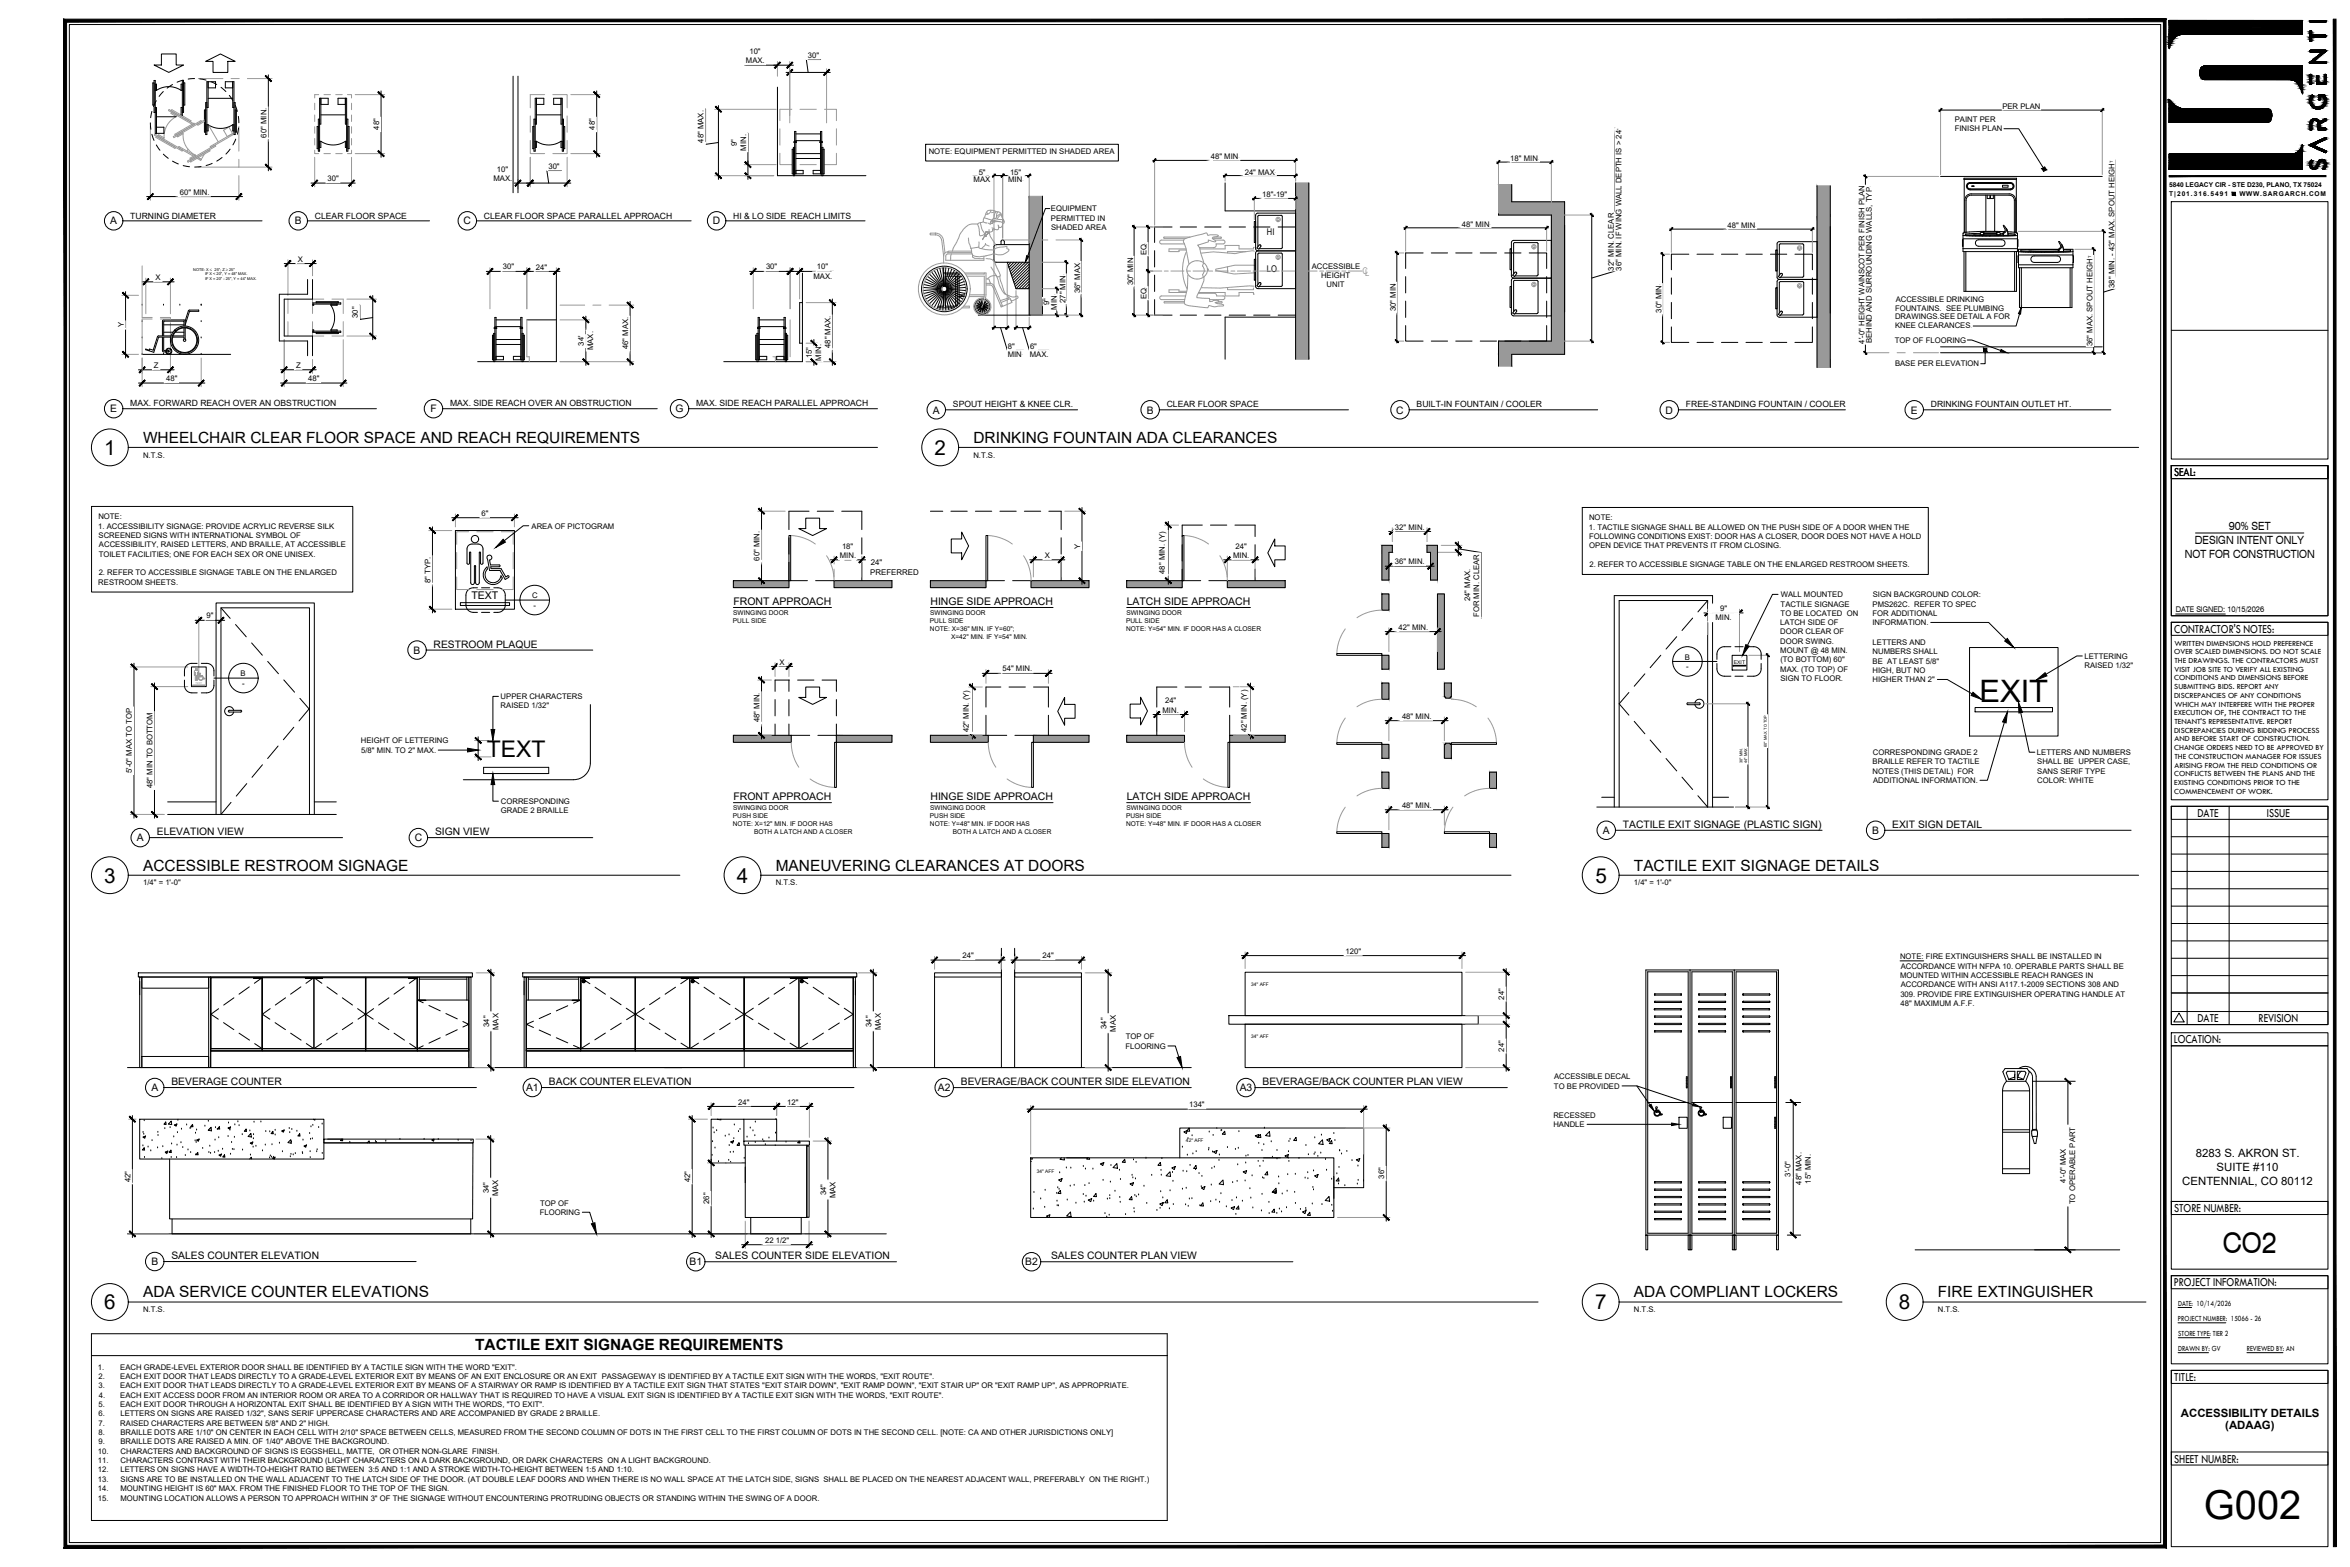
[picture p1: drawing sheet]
<svg xmlns="http://www.w3.org/2000/svg" width="914mm" height="610mm" viewBox="0 0 914 610" stroke-linecap="round" stroke-linejoin="round" font-family="sans-serif">
<defs><g id="words">
<text font-size="15.5" x="857.5" y="590.9">G002</text>
<text font-size="12" x="770.2" y="273.1">EXIT</text>
<text font-size="11.1" x="864.9" y="487.5">CO2</text>
<text font-size="8.9" x="189.4" y="294.4">TEXT</text>
<g font-size="8">
<text x="40.5" y="176.9">1</text>
<text x="363.6" y="176.9">2</text>
<text x="40.5" y="343.4">3</text>
<text x="286.7" y="343.4">4</text>
<text x="620.8" y="343.4">5</text>
<text x="40.5" y="509.4">6</text>
<text x="620.6" y="509.4">7</text>
<text x="738.9" y="509.4">8</text>
</g>
<g font-size="6">
<text x="55.7" y="172.3">WHEELCHAIR CLEAR FLOOR SPACE AND REACH REQUIREMENTS</text>
<text x="378.8" y="172.3">DRINKING FOUNTAIN ADA CLEARANCES</text>
<text x="55.7" y="338.7">ACCESSIBLE RESTROOM SIGNAGE</text>
<text x="301.8" y="338.7">MANEUVERING CLEARANCES AT DOORS</text>
<text x="635.8" y="338.7">TACTILE EXIT SIGNAGE DETAILS</text>
<text x="55.7" y="504.7">ADA SERVICE COUNTER ELEVATIONS</text>
<text x="635.8" y="504.7">ADA COMPLIANT LOCKERS</text>
<text x="754" y="504.7">FIRE EXTINGUISHER</text>
<text x="184.9" y="525.1">TACTILE EXIT SIGNAGE REQUIREMENTS</text>
</g>
<g font-size="4.9">
<text x="846" y="185.1">SEAL:</text>
<text x="846" y="246.3">CONTRACTOR'S NOTES:</text>
<text x="855" y="317.8">DATE</text>
<text x="882.1" y="317.7">ISSUE</text>
<text x="855" y="397.6">DATE</text>
<text x="878.9" y="397.6">REVISION</text>
<text x="845.8" y="405.8">LOCATION:</text>
<text x="846" y="471.5">STORE NUMBER:</text>
<text x="845.8" y="500.3">PROJECT INFORMATION:</text>
<text x="846" y="537.2">TITLE:</text>
<text x="846" y="569">SHEET NUMBER:</text>
</g>
<g font-size="4.4">
<text x="867.2" y="206.3">90% SET</text>
<text x="854" y="211.7">DESIGN INTENT ONLY</text>
<text x="850.1" y="217">NOT FOR CONSTRUCTION</text>
<text x="854.4" y="450.2">8283 S. AKRON ST.</text>
<text x="862.5" y="455.6">SUITE #110</text>
<text x="849.1" y="460.9">CENTENNIAL, CO 80112</text>
<text x="848.6" y="551.3">ACCESSIBILITY DETAILS</text>
<text x="865.8" y="555.8">(ADAAG)</text>
</g>
<g font-size="4.1">
<text x="183.4" y="233">TEXT</text>
<text x="285.4" y="235.5">FRONT APPROACH</text>
<text x="362" y="235.5">HINGE SIDE APPROACH</text>
<text x="438.4" y="235.5">LATCH SIDE APPROACH</text>
<text x="285.4" y="311.4">FRONT APPROACH</text>
<text x="362" y="311.4">HINGE SIDE APPROACH</text>
<text x="438.4" y="311.4">LATCH SIDE APPROACH</text>
</g>
<g font-size="4">
<text x="42.9" y="87.3">A</text>
<text x="114.7" y="87.3">B</text>
<text x="180.4" y="87.3">C</text>
<text x="277.4" y="87.3">D</text>
<text x="42.9" y="160.4">E</text>
<text x="167.4" y="160.4">F</text>
<text x="262.9" y="160.4">G</text>
<text x="363" y="160.9">A</text>
<text x="446.2" y="160.9">B</text>
<text x="543.3" y="160.9">C</text>
<text x="648.1" y="160.9">D</text>
<text x="743.5" y="160.9">E</text>
<text x="161" y="254.3">B</text>
<text x="168.7" y="252">RESTROOM PLAQUE</text>
<text x="631.5" y="322.1">TACTILE EXIT SIGNAGE (PLASTIC SIGN)</text>
<text x="736.3" y="322.1">EXIT SIGN DETAIL</text>
<text x="53.2" y="327.3">A</text>
<text x="61" y="325">ELEVATION VIEW</text>
<text x="161.4" y="327.3">C</text>
<text x="169.3" y="325">SIGN VIEW</text>
<text x="623.7" y="324.4">A</text>
<text x="728.5" y="324.4">B</text>
<text x="58.9" y="424.5">A</text>
<text x="66.7" y="422.2">BEVERAGE COUNTER</text>
<text x="204.7" y="424.5">A1</text>
<text x="213.6" y="422.2">BACK COUNTER ELEVATION</text>
<text x="365" y="424.5">A2</text>
<text x="373.9" y="422.2">BEVERAGE/BACK COUNTER SIDE ELEVATION</text>
<text x="482.4" y="424.5">A3</text>
<text x="491.3" y="422.2">BEVERAGE/BACK COUNTER PLAN VIEW</text>
<text x="66.7" y="489.9">SALES COUNTER ELEVATION</text>
<text x="278.3" y="490">SALES COUNTER SIDE ELEVATION</text>
<text x="409" y="490">SALES COUNTER PLAN VIEW</text>
<text x="58.9" y="492.2">B</text>
<text x="268.3" y="492.3">B1</text>
<text x="398.9" y="492.3">B2</text>
</g>
<g font-size="3.6">
<text x="493" y="91.2">HI</text>
<text x="493" y="105.9">LO</text>
</g>
<text font-size="3.6" fill="#999" x="530.2" y="106.7">CL</text>
<g font-size="3.3">
<text x="50.7" y="85">TURNING DIAMETER</text>
<text x="122.5" y="85">CLEAR FLOOR SPACE</text>
<text x="188.3" y="85">CLEAR FLOOR SPACE PARALLEL APPROACH</text>
<text x="285.3" y="85">HI &amp; LO SIDE REACH LIMITS</text>
<text x="50.7" y="158.1">MAX. FORWARD REACH OVER AN OBSTRUCTION</text>
<text x="175.1" y="158.1">MAX. SIDE REACH OVER AN OBSTRUCTION</text>
<text x="270.9" y="158.1">MAX. SIDE REACH PARALLEL APPROACH</text>
<text x="370.8" y="158.5">SPOUT HEIGHT &amp; KNEE CLR.</text>
<text x="454" y="158.5">CLEAR FLOOR SPACE</text>
<text x="551.2" y="158.5">BUILT-IN FOUNTAIN / COOLER</text>
<text x="656" y="158.5">FREE-STANDING FOUNTAIN / COOLER</text>
<text x="751.3" y="158.5">DRINKING FOUNTAIN OUTLET HT.</text>
</g>
<g font-size="3.1">
<text x="338.8" y="220">24&quot;</text>
<text x="338.6" y="223.6">PREFERRED</text>
<text x="846.1" y="251.1">WRITTEN DIMENSIONS HOLD PREFERENCE</text>
<text x="846" y="254.5">OVER SCALED DIMENSIONS. DO NOT SCALE</text>
<text x="846.1" y="257.9">THE DRAWINGS. THE CONTRACTORS MUST</text>
<text x="846.1" y="261.3">VISIT JOB SITE TO VERIFY ALL EXISTING</text>
<text x="846" y="264.7">CONDITIONS AND DIMENSIONS BEFORE</text>
<text x="846" y="268.1">SUBMITTING BIDS. REPORT ANY</text>
<text x="845.9" y="271.5">DISCREPANCIES OF ANY CONDITIONS</text>
<text x="846.1" y="274.9">WHICH MAY INTERFERE WITH THE PROPER</text>
<text x="846" y="278.3">EXECUTION OF, THE CONTRACT TO THE</text>
<text x="846.1" y="281.7">TENANT'S REPRESENTATIVE. REPORT</text>
<text x="845.9" y="285.1">DISCREPANCIES DURING BIDDING PROCESS</text>
<text x="846" y="291.8">CHANGE ORDERS NEED TO BE APPROVED BY</text>
<text x="846.1" y="288.4">AND BEFORE START OF CONSTRUCTION.</text>
<text x="846.1" y="295.2">THE CONSTRUCTION MANAGER FOR ISSUES</text>
<text x="846.1" y="298.6">ARISING FROM THE FIELD CONDITIONS OR</text>
<text x="846" y="305.4">EXISTING CONDITIONS PRIOR TO THE</text>
<text x="846" y="302">CONFLICTS BETWEEN THE PLANS AND THE</text>
<text x="846" y="308.8">COMMENCEMENT OF WORK.</text>
<text x="847.5" y="507.9">DATE: 10/14/2026</text>
<text x="847.5" y="513.9">PROJECT NUMBER: 15066 - 26</text>
<text x="847.6" y="519.7">STORE TYPE: TIER 2</text>
<text x="847.5" y="525.5">DRAWN BY: GV</text>
<text x="874.3" y="525.5">REVIEWED BY: AN</text>
</g>
<g font-size="3">
<text x="291.6" y="21">10&quot;</text>
<text x="314.3" y="22.4">30&quot;</text>
<text x="290.2" y="24.6">MAX.</text>
<text x="760.6" y="47.5">PAINT PER</text>
<text x="779.1" y="42.5">PER PLAN</text>
<text x="103.7" y="53.5" transform="rotate(-90 103.7 53.5)">60&quot; MIN.</text>
<text x="147.5" y="50.4" transform="rotate(-90 147.5 50.4)">48&quot;</text>
<text x="231.4" y="50.4" transform="rotate(-90 231.4 50.4)">48&quot;</text>
<text x="760.6" y="51.1">FINISH PLAN</text>
<text x="273.8" y="55.5" transform="rotate(-90 273.8 55.5)">48&quot; MAX.</text>
<text x="286.7" y="56.8" transform="rotate(-90 286.7 56.8)">9&quot;</text>
<text x="290.3" y="58.6" transform="rotate(-90 290.3 58.6)">MIN.</text>
<text x="361.4" y="59.7">NOTE: EQUIPMENT PERMITTED IN SHADED AREA</text>
<text x="213.4" y="65.6">30&quot;</text>
<text x="471.1" y="62">48&quot; MIN</text>
<text x="587.7" y="62.7">18&quot; MIN</text>
<text x="127.4" y="70.5">30&quot;</text>
<text x="192" y="70.5">MAX.</text>
<text x="193.4" y="66.9">10&quot;</text>
<text x="378.8" y="70.8">MAX</text>
<text x="380.8" y="67.9">5&quot;</text>
<text x="392.3" y="70.8">MIN</text>
<text x="393" y="67.9">15&quot;</text>
<text x="484.3" y="67.9">24&quot; MAX</text>
<text x="70" y="75.7">60&quot; MIN.</text>
<text x="491.1" y="76.8">18&quot;-19&quot;</text>
<text x="408.9" y="82.2">EQUIPMENT</text>
<text x="408.9" y="85.8">PERMITTED IN</text>
<text x="409" y="89.4">SHADED AREA</text>
<text x="568.9" y="88.2">48&quot; MIN</text>
<text x="672.2" y="88.7">48&quot; MIN</text>
<text x="115.8" y="101.8">X</text>
<text x="446.2" y="99.3" transform="rotate(-90 446.2 99.3)">EQ</text>
<text x="195.6" y="104.8">30&quot;</text>
<text x="208.6" y="104.9">24&quot;</text>
<text x="298.1" y="104.8">30&quot;</text>
<text x="317.9" y="104.8">10&quot;</text>
<text x="510.4" y="104.6">ACCESSIBLE</text>
<text x="628" y="105.2" transform="rotate(-90 628 105.2)">32&quot; MIN. CLEAR</text>
<text x="630.9" y="105.2" transform="rotate(-90 630.9 105.2)">36&quot; MIN. IF WING WALL DEPTH IS &gt; 24</text>
<text x="60.5" y="108.9">X</text>
<text x="316.5" y="108.5">MAX.</text>
<text x="440.9" y="111" transform="rotate(-90 440.9 111)">30&quot; MIN</text>
<text x="514" y="108.2">HEIGHT</text>
<text x="516.2" y="111.8">UNIT</text>
<text x="822.7" y="112" transform="rotate(-90 822.7 112)">38&quot; MIN. - 43&quot; MAX. SPOUT HEIGH</text>
<text x="408.3" y="118.8" transform="rotate(-90 408.3 118.8)">9&quot;</text>
<text x="414.6" y="117.9" transform="rotate(-90 414.6 117.9)">27&quot; MIN</text>
<text x="420.3" y="114.1" transform="rotate(-90 420.3 114.1)">36&quot; MAX</text>
<text x="446.2" y="116.5" transform="rotate(-90 446.2 116.5)">EQ</text>
<text x="737.6" y="117.5">ACCESSIBLE DRINKING</text>
<text x="139.3" y="123.7" transform="rotate(-90 139.3 123.7)">30&quot;</text>
<text x="411.2" y="120.4" transform="rotate(-90 411.2 120.4)">MIN</text>
<text x="543.1" y="121.1" transform="rotate(-90 543.1 121.1)">30&quot; MIN</text>
<text x="646.5" y="121.6" transform="rotate(-90 646.5 121.6)">30&quot; MIN</text>
<text x="737.4" y="120.8">FOUNTAINS. SEE PLUMBING</text>
<text x="737.4" y="124.1">DRAWINGS.SEE DETAIL A FOR</text>
<text x="48.2" y="127.4" transform="rotate(-90 48.2 127.4)">Y</text>
<text x="737.4" y="127.5">KNEE CLEARANCES</text>
<text x="227.2" y="134.5" transform="rotate(-90 227.2 134.5)">34'</text>
<text x="230.8" y="136.2" transform="rotate(-90 230.8 136.2)">MAX.</text>
<text x="244.4" y="135.9" transform="rotate(-90 244.4 135.9)">46&quot; MAX.</text>
<text x="323.1" y="135.4" transform="rotate(-90 323.1 135.4)">48&quot; MAX.</text>
<text x="392.2" y="135.9">8&quot;</text>
<text x="400.8" y="135.9">6&quot;</text>
<text x="725.4" y="133.6" transform="rotate(-90 725.4 133.6)">4'-0&quot; HEIGHT WAINSCOT PER FINISH PLAN</text>
<text x="728.4" y="133.5" transform="rotate(-90 728.4 133.5)">BEHIND AND SURROUNDING WALLS, TYP</text>
<text x="737.3" y="133.3">TOP OF FLOORING</text>
<text x="814.2" y="134.7" transform="rotate(-90 814.2 134.7)">36&quot; MAX. SPOUT HEIGH</text>
<text x="59.9" y="143.2">Z</text>
<text x="115.2" y="143.1">Z</text>
<text x="315.9" y="139.4" transform="rotate(-90 315.9 139.4)">15&quot;</text>
<text x="319.6" y="140.3" transform="rotate(-90 319.6 140.3)">MIN.</text>
<text x="392.1" y="138.8">MIN</text>
<text x="400.7" y="138.8">MAX.</text>
<text x="737.4" y="142.6">BASE PER ELEVATION</text>
<text x="64.6" y="148.3">48&quot;</text>
<text x="119.9" y="148.3">48&quot;</text>
<text x="55.7" y="178">N.T.S.</text>
<text x="378.8" y="178">N.T.S.</text>
<text x="38.3" y="202.1">NOTE:</text>
<text x="187.3" y="200.6">6&quot;</text>
<text x="618.3" y="202.5">NOTE:</text>
<text x="38.2" y="205.7">1. ACCESSIBILITY SIGNAGE: PROVIDE ACRYLIC REVERSE SILK</text>
<text x="38.4" y="209.3">SCREENED SIGNS WITH INTERNATIONAL SYMBOL OF</text>
<text x="206.8" y="205.6">AREA OF PICTOGRAM</text>
<text x="542.8" y="206">32&quot; MIN.</text>
<text x="618.2" y="206.1">1. TACTILE SIGNAGE SHALL BE ALLOWED ON THE PUSH SIDE OF A DOOR WHEN THE</text>
<text x="618.3" y="209.7">FOLLOWING CONDITIONS EXIST: DOOR HAS A CLOSER, DOOR DOES NOT HAVE A HOLD</text>
<text x="38.5" y="213">ACCESSIBILITY, RAISED LETTERS, AND BRAILLE, AT ACCESSIBLE</text>
<text x="327.6" y="213.5">18&quot;</text>
<text x="420.3" y="213.4" transform="rotate(-90 420.3 213.4)">Y</text>
<text x="480.8" y="213.5">24&quot;</text>
<text x="618.4" y="213.4">OPEN DEVICE THAT PREVENTS IT FROM CLOSING.</text>
<text x="38.4" y="216.6">TOILET FACILITIES; ONE FOR EACH SEX OR ONE UNISEX.</text>
<text x="295.6" y="218.1" transform="rotate(-90 295.6 218.1)">60&quot; MIN.</text>
<text x="326.8" y="217.1">MIN.</text>
<text x="406.5" y="217.1">X</text>
<text x="479.8" y="217.1">MIN.</text>
<text x="542.8" y="219.5">36&quot; MIN.</text>
<text x="618.4" y="220.6">2. REFER TO ACCESSIBLE SIGNAGE TABLE ON THE ENLARGED RESTROOM SHEETS.</text>
<text x="38.2" y="227.4">RESTROOM SHEETS.</text>
<text x="38.4" y="223.8">2. REFER TO ACCESSIBLE SIGNAGE TABLE ON THE ENLARGED</text>
<text x="167.5" y="226.8" transform="rotate(-90 167.5 226.8)">8&quot; TYP.</text>
<text x="453.2" y="223.3" transform="rotate(-90 453.2 223.3)">48&quot; MIN. (Y)</text>
<text x="207.1" y="232.8">C</text>
<text x="572" y="234" transform="rotate(-90 572 234)">24&quot; MAX.</text>
<text x="692.9" y="232.3">WALL MOUNTED</text>
<text x="728.7" y="232.3">SIGN BACKGROUND COLOR:</text>
<text x="207.6" y="236.7">-</text>
<text x="669.3" y="237.7">9&quot;</text>
<text x="692.8" y="235.9">TACTILE SIGNAGE</text>
<text x="692.8" y="239.6">TO BE LOCATED ON</text>
<text x="728.6" y="235.9">PMS262C. REFER TO SPEC</text>
<text x="728.6" y="239.6">FOR ADDITIONAL</text>
<text x="846.6" y="238.1">DATE SIGNED: 10/15/2026</text>
<text x="80.3" y="240.6">9&quot;</text>
<text x="544.2" y="245">42&quot; MIN.</text>
<text x="575.6" y="240" transform="rotate(-90 575.6 240)">FOR MIN. CLEAR</text>
<text x="667.5" y="241.3">MIN.</text>
<text x="692.7" y="243.2">LATCH SIDE OF</text>
<text x="728.6" y="243.2">INFORMATION.</text>
<text x="692.7" y="246.8">DOOR CLEAR OF</text>
<text x="692.7" y="250.4">DOOR SWING.</text>
<text x="728.6" y="250.9">LETTERS AND</text>
<text x="655.6" y="256.6">B</text>
<text x="692.7" y="254.1">MOUNT @ 48 MIN.</text>
<text x="692.7" y="257.7">(TO BOTTOM) 60&quot;</text>
<text x="728.6" y="254.5">NUMBERS SHALL</text>
<text x="811.1" y="256.3">LETTERING</text>
<text x="93.6" y="263.1">B</text>
<text x="303.3" y="258.5">X</text>
<text x="390.1" y="261.2">54&quot; MIN.</text>
<text x="656.1" y="260.2">-</text>
<text x="692.7" y="261.3">MAX. (TO TOP) OF</text>
<text x="728.6" y="261.7">HIGH, BUT NO</text>
<text x="728.6" y="258.1">BE AT LEAST 5/8&quot;</text>
<text x="811.1" y="259.9">RAISED 1/32&quot;</text>
<text x="94.2" y="267">-</text>
<text x="692.8" y="264.9">SIGN TO FLOOR.</text>
<text x="728.6" y="265.4">HIGHER THAN 2&quot;</text>
<text x="194.8" y="272">UPPER CHARACTERS</text>
<text x="194.8" y="275.6">RAISED 1/32&quot;</text>
<text x="453.3" y="273.7">24&quot;</text>
<text x="295.6" y="281" transform="rotate(-90 295.6 281)">48&quot; MIN.</text>
<text x="452.4" y="277.2">MIN.</text>
<text x="545.5" y="279.6">48&quot; MIN.</text>
<text x="377" y="284.9" transform="rotate(-90 377 284.9)">42&quot; MIN. (Y)</text>
<text x="485.2" y="284.8" transform="rotate(-90 485.2 284.8)">42&quot; MIN. (Y)</text>
<text x="140.4" y="289.2">HEIGHT OF LETTERING</text>
<text x="140.5" y="292.9">5/8&quot; MIN. TO 2&quot; MAX.</text>
<text x="728.7" y="293.7">CORRESPONDING GRADE 2</text>
<text x="792.6" y="293.7">LETTERS AND NUMBERS</text>
<text x="728.6" y="297.3">BRAILLE REFER TO TACTILE</text>
<text x="792.7" y="297.3">SHALL BE UPPER CASE,</text>
<text x="51.4" y="300.8" transform="rotate(-90 51.4 300.8)">5'-0&quot; MAX TO TOP</text>
<text x="728.6" y="301">NOTES (THIS DETAIL) FOR</text>
<text x="728.9" y="304.6">ADDITIONAL INFORMATION.</text>
<text x="792.7" y="301">SANS SERIF TYPE</text>
<text x="792.7" y="304.6">COLOR: WHITE</text>
<text x="59.4" y="306.6" transform="rotate(-90 59.4 306.6)">48&quot; MIN TO BOTTOM</text>
<text x="194.9" y="316.4">GRADE 2 BRAILLE</text>
<text x="194.9" y="312.8">CORRESPONDING</text>
<text x="545.5" y="314.3">48&quot; MIN.</text>
<text x="55.7" y="344.4">1/4&quot; = 1'-0&quot;</text>
<text x="301.8" y="344.4">N.T.S.</text>
<text x="635.8" y="344.4">1/4&quot; = 1'-0&quot;</text>
<text x="523.5" y="371">120&quot;</text>
<text x="374.5" y="372.7">24&quot;</text>
<text x="405.6" y="372.7">24&quot;</text>
<text x="739.3" y="373.2">NOTE: FIRE EXTINGUISHERS SHALL BE INSTALLED IN</text>
<text x="739.6" y="376.8">ACCORDANCE WITH NFPA 10. OPERABLE PARTS SHALL BE</text>
<text x="739.3" y="380.4">MOUNTED WITHIN ACCESSIBLE REACH RANGES IN</text>
<text x="585.3" y="388.8" transform="rotate(-90 585.3 388.8)">24&quot;</text>
<text x="739.4" y="387.7">309. PROVIDE FIRE EXTINGUISHER OPERATING HANDLE AT</text>
<text x="739.6" y="384">ACCORDANCE WITH ANSI A117.1-2009 SECTIONS 308 AND</text>
<text x="739.5" y="391.3">48&quot; MAXIMUM A.F.F.</text>
<text x="190.4" y="399.5" transform="rotate(-90 190.4 399.5)">34&quot;</text>
<text x="194" y="400.7" transform="rotate(-90 194 400.7)">MAX</text>
<text x="339.2" y="399.5" transform="rotate(-90 339.2 399.5)">34&quot;</text>
<text x="342.8" y="400.7" transform="rotate(-90 342.8 400.7)">MAX</text>
<text x="430.5" y="400.3" transform="rotate(-90 430.5 400.3)">34&quot;</text>
<text x="434.1" y="401.4" transform="rotate(-90 434.1 401.4)">MAX</text>
<text x="437.9" y="407.9">FLOORING</text>
<text x="438" y="404.3">TOP OF</text>
<text x="585.3" y="409.1" transform="rotate(-90 585.3 409.1)">24&quot;</text>
<text x="604.7" y="419.9">ACCESSIBLE DECAL</text>
<text x="604.7" y="423.5">TO BE PROVIDED</text>
<text x="287.3" y="429.7">24&quot;</text>
<text x="306.3" y="429.7">12&quot;</text>
<text x="462.7" y="430.7">134&quot;</text>
<text x="604.4" y="434.9">RECESSED</text>
<text x="604.4" y="438.5">HANDLE</text>
<text x="50.8" y="459.9" transform="rotate(-90 50.8 459.9)">42&quot;</text>
<text x="268.6" y="459.9" transform="rotate(-90 268.6 459.9)">42&quot;</text>
<text x="538.6" y="458.6" transform="rotate(-90 538.6 458.6)">36&quot;</text>
<text x="696.6" y="457.7" transform="rotate(-90 696.6 457.7)">3'-0&quot;</text>
<text x="701" y="460.9" transform="rotate(-90 701 460.9)">48&quot; MAX.</text>
<text x="704.6" y="460.5" transform="rotate(-90 704.6 460.5)">15&quot; MIN.</text>
<text x="803.9" y="460.1" transform="rotate(-90 803.9 460.1)">4'-0&quot; MAX</text>
<text x="190.3" y="464.2" transform="rotate(-90 190.3 464.2)">34&quot;</text>
<text x="193.9" y="465.4" transform="rotate(-90 193.9 465.4)">MAX</text>
<text x="321.5" y="464.9" transform="rotate(-90 321.5 464.9)">34&quot;</text>
<text x="325.1" y="466.1" transform="rotate(-90 325.1 466.1)">MAX</text>
<text x="210" y="472.7">FLOORING</text>
<text x="210.2" y="469">TOP OF</text>
<text x="275.9" y="468.4" transform="rotate(-90 275.9 468.4)">26&quot;</text>
<text x="807.5" y="468.5" transform="rotate(-90 807.5 468.5)">TO OPERABLE PART</text>
<text x="297.7" y="483.5">22 1/2&quot;</text>
<text x="55.7" y="510.5">N.T.S.</text>
<text x="635.8" y="510.5">N.T.S.</text>
<text x="754" y="510.5">N.T.S.</text>
<text x="38.1" y="532.8">1.</text>
<text x="46.8" y="532.8">EACH GRADE-LEVEL EXTERIOR DOOR SHALL BE IDENTIFIED BY A TACTILE SIGN WITH THE WORD &quot;EXIT&quot;.</text>
<text x="38.4" y="536.5">2.</text>
<text x="46.8" y="536.5">EACH EXIT DOOR THAT LEADS DIRECTLY TO A GRADE-LEVEL EXTERIOR EXIT BY MEANS OF AN EXIT ENCLOSURE OR AN EXIT PASSAGEWAY IS IDENTIFIED BY A TACTILE EXIT SIGN WITH THE WORDS, &quot;EXIT ROUTE&quot;.</text>
<text x="38.3" y="540.1">3.</text>
<text x="38.4" y="543.8">4.</text>
<text x="46.8" y="540.1">EACH EXIT DOOR THAT LEADS DIRECTLY TO A GRADE-LEVEL EXTERIOR EXIT BY MEANS OF A STAIRWAY OR RAMP IS IDENTIFIED BY A TACTILE EXIT SIGN THAT STATES &quot;EXIT STAIR DOWN&quot;, &quot;EXIT RAMP DOWN&quot;, &quot;EXIT STAIR UP&quot; OR &quot;EXIT RAMP UP&quot;, AS APPROPRIATE.</text>
<text x="46.8" y="543.8">EACH EXIT ACCESS DOOR FROM AN INTERIOR ROOM OR AREA TO A CORRIDOR OR HALLWAY THAT IS REQUIRED TO HAVE A VISUAL EXIT SIGN IS IDENTIFIED BY A TACTILE EXIT SIGN WITH THE WORDS, &quot;EXIT ROUTE&quot;.</text>
<text x="38.3" y="547.4">5.</text>
<text x="38.3" y="551">6.</text>
<text x="46.8" y="547.4">EACH EXIT DOOR THROUGH A HORIZONTAL EXIT SHALL BE IDENTIFIED BY A SIGN WITH THE WORDS, &quot;TO EXIT&quot;.</text>
<text x="46.8" y="551">LETTERS ON SIGNS ARE RAISED 1/32&quot;, SANS SERIF UPPERCASE CHARACTERS AND ARE ACCOMPANIED BY GRADE 2 BRAILLE.</text>
<text x="38.3" y="554.7">7.</text>
<text x="46.8" y="554.7">RAISED CHARACTERS ARE BETWEEN 5/8&quot; AND 2&quot; HIGH.</text>
<text x="38.3" y="558.3">8.</text>
<text x="38.3" y="561.9">9.</text>
<text x="46.8" y="558.3">BRAILLE DOTS ARE 1/10&quot; ON CENTER IN EACH CELL WITH 2/10&quot; SPACE BETWEEN CELLS, MEASURED FROM THE SECOND COLUMN OF DOTS IN THE FIRST CELL TO THE FIRST COLUMN OF DOTS IN THE SECOND CELL. [NOTE: CA AND OTHER JURISDICTIONS ONLY]</text>
<text x="46.8" y="561.9">BRAILLE DOTS ARE RAISED A MIN. OF 1/40&quot; ABOVE THE BACKGROUND.</text>
<text x="38.1" y="565.6">10.</text>
<text x="38.1" y="569.2">11.</text>
<text x="46.9" y="565.6">CHARACTERS AND BACKGROUND OF SIGNS IS EGGSHELL, MATTE, OR OTHER NON-GLARE FINISH.</text>
<text x="46.9" y="569.2">CHARACTERS CONTRAST WITH THEIR BACKGROUND (LIGHT CHARACTERS ON A DARK BACKGROUND, OR DARK CHARACTERS ON A LIGHT BACKGROUND.</text>
<text x="38.1" y="572.8">12.</text>
<text x="46.8" y="572.8">LETTERS ON SIGNS HAVE A WIDTH-TO-HEIGHT RATIO BETWEEN 3:5 AND 1:1 AND A STROKE WIDTH-TO-HEIGHT BETWEEN 1:5 AND 1:10.</text>
<text x="38.1" y="576.5">13.</text>
<text x="38.1" y="580.1">14.</text>
<text x="46.8" y="580.1">MOUNTING HEIGHT IS 60&quot; MAX. FROM THE FINISHED FLOOR TO THE TOP OF THE SIGN.</text>
<text x="46.9" y="576.5">SIGNS ARE TO BE INSTALLED ON THE WALL ADJACENT TO THE LATCH SIDE OF THE DOOR. (AT DOUBLE LEAF DOORS AND WHEN THERE IS NO WALL SPACE AT THE LATCH SIDE, SIGNS SHALL BE PLACED ON THE NEAREST ADJACENT WALL, PREFERABLY ON THE RIGHT.)</text>
<text x="38.1" y="583.7">15.</text>
<text x="46.8" y="583.7">MOUNTING LOCATION ALLOWS A PERSON TO APPROACH WITHIN 3&quot; OF THE SIGNAGE WITHOUT ENCOUNTERING PROTRUDING OBJECTS OR STANDING WITHIN THE SWING OF A DOOR.</text>
</g>
<g font-size="2.6">
<text x="844" y="72.9">5840 LEGACY CIR - STE D230, PLANO, TX 75024</text>
<text x="844.1" y="76.3">T|201.316.5491</text>
<text x="871.3" y="76.3">WWW.SARGARCH.COM</text>
<text x="285.3" y="239.2">SWINGING DOOR</text>
<text x="361.9" y="239.2">SWINGING DOOR</text>
<text x="438.3" y="239.2">SWINGING DOOR</text>
<text x="285.2" y="242.3">PULL SIDE</text>
<text x="361.8" y="242.3">PULL SIDE</text>
<text x="361.8" y="245.4">NOTE: X=36&quot; MIN. IF Y=60&quot;;</text>
<text x="438.2" y="242.3">PULL SIDE</text>
<text x="438.2" y="245.4">NOTE: Y=54&quot; MIN. IF DOOR HAS A CLOSER</text>
<text x="370.1" y="248.5">X=42&quot; MIN. IF Y=54&quot; MIN.</text>
<text x="285.3" y="315.2">SWINGING DOOR</text>
<text x="361.9" y="315.2">SWINGING DOOR</text>
<text x="438.3" y="315.2">SWINGING DOOR</text>
<text x="285.2" y="318.2">PUSH SIDE</text>
<text x="285.2" y="321.3">NOTE: X=12&quot; MIN. IF DOOR HAS</text>
<text x="361.8" y="318.2">PUSH SIDE</text>
<text x="361.8" y="321.3">NOTE: Y=48&quot; MIN. IF DOOR HAS</text>
<text x="438.2" y="318.2">PUSH SIDE</text>
<text x="438.2" y="321.3">NOTE: Y=48&quot; MIN. IF DOOR HAS A CLOSER</text>
<text x="293.4" y="324.4">BOTH A LATCH AND A CLOSER</text>
<text x="370.8" y="324.4">BOTH A LATCH AND A CLOSER</text>
</g>
<text font-size="2" x="674.6" y="258.5">EXIT</text>
<g font-size="1.9">
<text x="486.9" y="383.5">34&quot; AFF</text>
<text x="486.9" y="403.7">34&quot; AFF</text>
<text x="461.5" y="444.1">42&quot; AFF</text>
<text x="403.4" y="456.2">34&quot; AFF</text>
</g>
<text font-size="1.8" x="766.8" y="127.5">.</text>
<g font-size="1.5">
<text x="630.4" y="50.6" transform="rotate(-90 630.4 50.6)">&quot;</text>
<text x="481.9" y="61.5">.</text>
<text x="598.4" y="62.1">.</text>
<text x="822.2" y="63.6" transform="rotate(-90 822.2 63.6)">T</text>
<text x="397.8" y="70.3">.</text>
<text x="496.1" y="67.4">.</text>
<text x="579.6" y="87.7">.</text>
<text x="683" y="88.2">.</text>
<text x="445.6" y="95" transform="rotate(-90 445.6 95)">.</text>
<text x="440.4" y="100.3" transform="rotate(-90 440.4 100.3)">.</text>
<text x="813.7" y="100.5" transform="rotate(-90 813.7 100.5)">T</text>
<text x="75.2" y="105.3">NOTE: X £ 25&quot;; Z ³</text>
<text x="79.8" y="107.1">IF X &lt; 20&quot;, Y = 48&quot; MAX.</text>
<text x="89.2" y="105.3">25&quot;</text>
<text x="419.7" y="102.3" transform="rotate(-90 419.7 102.3)">.</text>
<text x="79.8" y="108.9">IF X = 20&quot; - 25&quot;, Y = 44&quot; MAX.</text>
<text x="445.6" y="112.1" transform="rotate(-90 445.6 112.1)">.</text>
<text x="542.6" y="110.4" transform="rotate(-90 542.6 110.4)">.</text>
<text x="410.6" y="114.9" transform="rotate(-90 410.6 114.9)">.</text>
<text x="397.6" y="138.3">.</text>
<text x="687.5" y="290.6" transform="rotate(-90 687.5 290.6)">60&quot; MAX. TO TOP</text>
<text x="678" y="296.8" transform="rotate(-90 678 296.8)">30&quot; MIN.</text>
<text x="679.8" y="296.8" transform="rotate(-90 679.8 296.8)">44&quot; MAX</text>
</g>
<text font-size="1" fill="#999" x="76.1" y="266.1">TEXT</text>
</g></defs>
<!-- layer: G8-FINE -->
<g fill="#999" stroke="#999" stroke-width=".39">
<path d="M579.6 300.4h2.7z"/>
<path d="M583.1 71.8l5.1 6.7v-6.7zM583.1 71.8l5.1 6.7h-5.1z"/>
<path d="M583.1 78.5l25.7 5.2v-5.2zM583.1 78.5l25.7 5.2h-25.7z"/>
<path d="M603.7 83.7l5.1 49v-49zM603.7 83.7l5.1 49h-5.1z"/>
<path d="M583.1 132.7l25.7 5.1v-5.1zM583.1 132.7l25.7 5.1h-25.7z"/>
<path d="M583.1 137.8l5.1 4.7v-4.7zM583.1 137.8l5.1 4.7h-5.1z"/>
<path d="M325.4 286.1l21.6 .4v-.4zM325.4 286.1l21.6 .4h-21.6z"/>
<path d="M325.4 286.5l21.6 1.8v-1.8zM325.4 286.5l21.6 1.8h-21.6z"/>
<path d="M325.4 288.3l21.6 .5v-.5zM325.4 288.3l21.6 .5h-21.6z"/>
<path d="M285.4 286.1l22.5 2.7v-2.7zM285.4 286.1l22.5 2.7h-22.5z"/>
<path d="M324.5 225.9l22.5 2.7v-2.7zM324.5 225.9l22.5 2.7h-22.5z"/>
<path d="M285.4 225.9l21.6 2.7v-2.7zM285.4 225.9l21.6 2.7h-21.6z"/>
<path d="M402.1 286.1l21.6 .4v-.4zM402.1 286.1l21.6 .4h-21.6z"/>
<path d="M402.1 286.5l21.6 1.8v-1.8zM402.1 286.5l21.6 1.8h-21.6z"/>
<path d="M402.1 288.3l21.6 .5v-.5zM402.1 288.3l21.6 .5h-21.6z"/>
<path d="M362 286.1l22.5 2.7v-2.7zM362 286.1l22.5 2.7h-22.5z"/>
<path d="M362 225.9l21.6 .4v-.4zM362 225.9l21.6 .4h-21.6z"/>
<path d="M362 226.3l21.6 1.8v-1.8zM362 226.3l21.6 1.8h-21.6z"/>
<path d="M401.2 225.9l22.5 2.7v-2.7zM401.2 225.9l22.5 2.7h-22.5z"/>
<path d="M362 228.1l21.6 .5v-.5zM362 228.1l21.6 .5h-21.6z"/>
<path d="M555.3 212.2l4 2.7v-2.7zM555.3 212.2l4 2.7h-4z"/>
<path d="M537.7 212.2l4.1 2.7v-2.7zM537.7 212.2l4.1 2.7h-4.1z"/>
<path d="M556.6 214.9l2.7 10.8v-10.8zM556.6 214.9l2.7 10.8h-2.7z"/>
<path d="M537.7 214.9l2.7 10.8v-10.8zM537.7 214.9l2.7 10.8h-2.7z"/>
<path d="M537.7 231.1l2.7 6.3v-6.3zM537.7 231.1l2.7 6.3h-2.7z"/>
<path d="M559.3 231.1l2.7 29.2v-29.2zM559.3 231.1l2.7 29.2h-2.7z"/>
<path d="M537.7 254.9l2.7 5.4v-5.4zM537.7 254.9l2.7 5.4h-2.7z"/>
<path d="M562 265.7l2.7 5.4v-5.4zM562 265.7l2.7 5.4h-2.7z"/>
<path d="M562.5 271.1l1.8 .5v-.5zM562.5 271.1l1.8 .5h-1.8z"/>
<path d="M537.7 265.7l2.7 6.3v-6.3zM537.7 265.7l2.7 6.3h-2.7z"/>
<path d="M562.5 289.1l1.8 .5v-.5zM562.5 289.1l1.8 .5h-1.8z"/>
<path d="M562 289.6l2.7 5.4v-5.4zM562 289.6l2.7 5.4h-2.7z"/>
<path d="M537.7 289.6l2.7 5.4v-5.4zM537.7 289.6l2.7 5.4h-2.7z"/>
<path d="M579.6 300.4l2.7 6.3v-6.3zM579.6 300.4l2.7 6.3h-2.7z"/>
<path d="M579.6 306.7h2.7zM580.9 306.7h1.4zM579.6 306.7h2.7z"/>
<path d="M537.7 300.4l2.7 6.3v-6.3zM537.7 300.4l2.7 6.3h-2.7z"/>
<path d="M579.6 324.3l2.7 5.3v-5.3zM579.6 324.3l2.7 5.3h-2.7z"/>
<path d="M537.7 324.3l2.7 5.3v-5.3zM537.7 324.3l2.7 5.3h-2.7z"/>
<path d="M478.5 286.1l21.6 .4v-.4zM478.5 286.1l21.6 .4h-21.6z"/>
<path d="M478.5 286.5l21.6 1.8v-1.8zM478.5 286.5l21.6 1.8h-21.6z"/>
<path d="M478.5 288.3l21.6 .5v-.5zM478.5 288.3l21.6 .5h-21.6z"/>
<path d="M438.4 286.1l22.5 2.7v-2.7zM438.4 286.1l22.5 2.7h-22.5z"/>
<path d="M438.4 225.9l21.6 .4v-.4zM438.4 225.9l21.6 .4h-21.6z"/>
<path d="M438.4 226.3l21.6 1.8v-1.8zM438.4 226.3l21.6 1.8h-21.6z"/>
<path d="M477.6 225.9l22.5 2.7v-2.7zM477.6 225.9l22.5 2.7h-22.5z"/>
<path d="M438.4 228.1l21.6 .5v-.5zM438.4 228.1l21.6 .5h-21.6z"/>
<path d="M400.5 76.4l5.1 46.2v-46.2zM400.5 76.4l5.1 46.2h-5.1z"/>
<path d="M504.1 71.2l5.2 68.5v-68.5zM504.1 71.2l5.2 68.5h-5.2z"/>
<path d="M707 72.3l5.2 11.9v-11.9zM707 72.3l5.2 11.9h-5.2z"/>
<path d="M707 84.2l5.2 58.8v-58.8zM707 84.2l5.2 58.8h-5.2z"/>
</g>
<!-- layer: A-ANNO-SYMB -->
<g fill="none" stroke="#000" stroke-width=".39">
<path d="M62.8 21h5.8v4.3h2.8l-5.7 2.9-5.8-2.9h2.9zM80 23.9l5.8-2.9 5.7 2.9h-2.9v4.3h-5.7v-4.3zM177.2 206.4h23v30.6h-23zM181.7 213.6l.6-1.4 1.3-.6 3.4 .3 .7 .7 .2 1M181.7 213.6v5.5l.5 .4 .5-.4v-4.1l.2-.3 .3 .3v11.7a.71 .71 0 0 0 .7 .7 .71 .71 0 0 0 .7-.7M187.9 213.6v5.5l-.5 .4-.4-.4v-4.1l-.3-.3-.2 .3v11.7a.72 .72 0 0 1-.7 .7 .72 .72 0 0 1-.7-.7v-6.4l-.3-.3-.2 .2M313.5 201.6h5.4v4h2.7l-5.4 2.7-5.4-2.7h2.7zM370.1 209.7h4.1v-2.7l2.7 5.4-2.7 5.4v-2.7h-4.1zM496 209.7v2.7h4.1v5.4h-4.1v2.7l-2.7-5.4zM179.1 234.4h19.2v1.1h-19.2zM184.6 220.3v6.4M185.8 228.7h-1.6a2.89 2.89 0 0 0-2.9 2.8v3.9a2.89 2.89 0 0 0 2.9 2.8h1.6"/>
<path d="M187.4 238.2h3.1M187.4 228.7h3.1M189.5 220.6a3.8 3.8 0 0 0 .1 6.1 3.8 3.8 0 0 0 5.8-1.8l-.5-.9a3.1 3.1 0 0 1-4.4 2.4 3.1 3.1 0 0 1-.8-5l-.2-.8M192.1 228.7h1.6a2.89 2.89 0 0 1 2.9 2.8v3.9a2.89 2.89 0 0 1-2.9 2.8h-1.6M194.2 220.5l.4-.4-.4-.3h-3.4l-.3-1.9a.96 .96 0 0 0 .9-1.3 .96 .96 0 0 0-1.4-.5 .96 .96 0 0 0-.3 1.4l.8 4.4h4.1l2 3.5 1.3-.8 .2-.3-.4-.3-.9 .4-1.8-3.2h-3.9l-.1-.7h3.2M196.6 233.4h17.2M74.5 259.5h5.7v7.6h-5.7zM76.7 258.1h-2a2.85 2.85 0 0 0-2.9 2.8v2.1M78.3 258.1h2.1a2.85 2.85 0 0 1 2.8 2.8v2.1M650.9 257.3h17.2M668.1 258.1v2.1a2.89 2.89 0 0 0 2.8 2.9h2.6M673.5 251.6h-2.6a2.89 2.89 0 0 0-2.8 2.8v2.1"/>
<path d="M674 254.9h5.7v5.8h-5.7zM674.3 258.8h5.1v.3h-5.1zM675.1 251.6h3.2M679.9 251.6h2.5a2.85 2.85 0 0 1 2.9 2.8v2.1M685.3 258.1v2.1a2.85 2.85 0 0 1-2.9 2.9h-2.5M766.4 251.9h34.4v34.4h-34.4zM71.8 264.6v2.1a2.89 2.89 0 0 0 2.9 2.8h2M83.2 264.6v2.1a2.89 2.89 0 0 1-2.8 2.8h-2.1M83.2 263.8h17.3M313.5 267.3h5.4v4h2.7l-5.4 2.7-5.4-2.7h2.7zM414.3 271.3v2.7h4v5.4h-4v2.7l-2.7-5.4zM439.7 273.9h4.1v-2.7l2.7 5.4-2.7 5.4v-2.7h-4.1z"/>
<path d="M675.1 263.1h3.2M768.5 275.3h30.1v1.6h-30.1z"/>
<circle cx="184.8" cy="209.7" r="1.43"/>
<circle cx="208.1" cy="233.4" r="5.7"/>
<circle cx="656.6" cy="257.3" r="5.7"/>
<circle cx="94.7" cy="263.8" r="5.7"/>
</g>
<!-- layer: G4-WIDE -->
<g fill="none" stroke="#000" stroke-width=".39">
<path d="M621.3 314h53.2M53.8 378.5h130v1.6h-130zM203.4 378.5h130v1.6h-130zM363.6 378.5h26.1v1.6h-26.1zM389.7 368.9v46.4M394.8 378.5h26v1.6h-26zM394.8 368.9v46.4M484.5 378.2h84.4v16.9h-84.4zM54.4 380.1h.8v35.2h-.8zM54.4 381.7v5.3M55.2 380.1h26v4.3h-26zM81.2 380.1h.8v35.2h-.8z"/>
<path d="M82 380.1h20v28.7h-20zM82.1 380.4h19.9v27.5h-19.9zM85.1 392.4l-3 2.2 2.8 1.9M87 397.8l4 2.8M91 388.2l-3.9 2.8M97 383.9l-4 2.9M98.7 380.4h3.3v.2h-3.3zM102 380.4l-3 2.1M102 380.1h40.3v28.7h-40.3zM102.1 380.4h20v27.5h-20zM105.1 392.4l-3 2.2 2.9 1.9M107 397.8l4.1 2.8"/>
<path d="M111.1 388.2l-4 2.8M117.1 383.9l-4 2.9M118.8 380.4h3.3v.2h-3.3zM122.1 380.4l-3 2.1M122.2 380.4h20v27.5h-20zM122.2 380.4h3.3v.2h-3.3zM122.2 380.4l3 2.1M127.2 383.9l4 2.9M133.2 388.2l4 2.8M137.2 397.8l-4 2.8M139.1 392.4l3.1 2.2-2.9 1.9M142.3 380.1h20.1v28.7h-20.1z"/>
<path d="M142.3 380.4h20v27.5h-20zM145.4 392.4l-3.1 2.2 2.9 1.9M147.3 397.8l4 2.8M151.3 388.2l-4 2.8M157.3 383.9l-4 2.9M159 380.4h3.3v.2h-3.3zM162.3 380.4l-3 2.1M162.4 380.1h20v28.7h-20zM162.4 389h20v18.9h-20zM162.4 389l3.3 .2zM162.4 389l2.3 1.1M163.2 380.1v8.9"/>
<path d="M163.2 380.9h18.5M166.9 391.2l4.4 2M173.5 394.3l4.4 2.1M180.1 397.4l2.3 1.1-2.3 1M181.7 380.1v8.9M182.4 380.1h.9v35.2h-.8zM203.9 380.1h.9v35.2h-.9zM203.9 381.7v5.3M204.8 380.1h21.2v28.7h-21.2zM204.8 389h21.1v18.9h-21.1zM205.6 380.9h19.6M205.6 380.1v8.9"/>
<path d="M207.6 397.3l-2.8 1.2 2.8 1.2M214.2 394.3l-4.4 2M220.9 391.3l-4.4 2M222.7 389l3.2 .2zM225.2 380.1v8.9M225.9 389l-2.7 1.3M226 380.1h21.2v28.7h-21.2zM226.1 380.4h21v27.5h-21zM226.1 380.4h3.2v.2h-3.2zM226.1 380.4l3.4 2.3M227.1 381.5l.1 .6zM231.5 384l4.1 2.8"/>
<path d="M237.6 388.2l4.1 2.7M241.7 398l-4.1 2.6M243.7 392.2l3.4 2.4-3.3 2.1M247.2 380.1h42.4v28.7h-42.4zM247.3 380.4h21v27.5h-21zM250.7 392.2l-3.4 2.4 3.3 2.1M252.7 398l4.1 2.6M256.8 388.2l-4 2.7M262.8 384l-4 2.8M265.1 380.4h3.3v.2h-3.3zM268.3 380.4l-3.4 2.3M268.5 380.4h21v27.5h-21z"/>
<path d="M268.5 380.4h3.2v.2h-3.2zM268.5 380.4l3.4 2.3M269.4 381.5l.3 .1-.1 .5zM273.9 384l4.1 2.8M280 388.2l4 2.7M284.1 398l-4.1 2.6M286.1 392.2l3.4 2.4-3.3 2.1M289.6 380.1h42.4v28.7h-42.4zM289.6 380.4h21.2v27.5h-21.2zM293.1 392.2l-3.5 2.4 3.4 2.1M295.1 398l4.1 2.6M299.2 388.2l-4 2.7"/>
<path d="M305.3 384.1l-4.1 2.7M307.6 380.4h3.2v.2h-3.2zM310.8 380.4l-3.5 2.3M310.9 380.4h21.1v27.5h-21.1zM310.9 380.4h3.3v.2h-3.3zM310.9 380.4l3.5 2.3M311.9 381.5l.2 .1-.1 .5zM316.4 384l4 2.8M322.4 388.2l4.1 2.7M326.6 398l-4.1 2.6M328.5 392.2l3.5 2.4-3.4 2.1M332 380.1h.8v35.2h-.8z"/>
<path d="M332.8 381.7v5.3M363.6 380.1v35.2h57.2v-35.2M478.2 395.1h97v3.3h-97zM484.5 398.4h84.4v16.9h-84.4zM55.2 411h26v4.3h-26zM82 408.8h100.4l.1 6.5h-100.5zM82 408h20v.8h-20zM93 401.9l4.1 2.7M99.1 406l2.9 1.9M102 408h40.3v.8v-.8h40.2v.8h-80.5zM113.1 401.9l4.1 2.7M119.2 406l2.9 1.9"/>
<path d="M125.1 406l-2.9 1.9M131.2 401.9l-4.1 2.7M153.3 401.9l4.1 2.7M159.4 406l2.9 1.9M164.7 406.8l-2.3 1.1M171.3 403.7l-4.4 2.1M177.9 400.6l-4.4 2.1M204.8 408.8h127.2l.1 6.5h-127.3zM204.8 408h42.4v.8h-42.4zM209.8 400.7l4.4 2M216.5 403.7l4.4 2M223.2 406.7l2.7 1.2"/>
<path d="M229.4 405.8l-3.3 2.1M235.6 401.9l-4.1 2.6M247.2 408h42.4v.8v-.8h42.4v.8h-84.8zM258.8 401.9l4.1 2.6M265 405.8l3.3 2.1M271.8 405.8l-3.3 2.1M278 401.9l-4.1 2.6M289.6 408.8v6.5M301.2 401.9l4.2 2.6M307.4 405.8l3.4 2.1M314.3 405.8l-3.4 2.1M320.4 401.9l-4.1 2.6"/>
<path d="M54.4 435.4h71.6v15.5h-71.6zM56.1 436h.1M64.1 439.1h.1M64.5 436.5l.2 .9-.9-.1zM66.2 438.7h.1M66.6 436.1l.2 1.4-1.3-.2zM67.8 437.6l1-.3-.3 .8zM69.2 435.8h.1M70.6 439.3h.1M72.6 437.6h.1M74 439h.1M74.2 438.8h.1"/>
<path d="M74.9 437.4l.2 .9h-.9zM76.5 439.6h.1M79.7 438.1h.1M81.1 436.2h.1M81.7 439.3h.1M82.1 438.5l.2 1.4-1.3-.2zM83.8 438.7h.1M84.6 439.4h.1M85.3 438.3l.2 1-.9-.1zM88.7 438.8l1-.4-.3 .9zM88.9 436.9h.1M89.5 439.7h.1"/>
<path d="M91.4 437.6h.1M92.6 436.4h.1M93 437.9h.1M95.8 439.3l.1 .9-.8-.1zM97.2 440h.1M98.8 436.6h.1M101.5 436.5h.1M107.1 439.7h.1M109.6 440l1-.4-.3 .9zM112.5 439h.1M113.6 439.4h.1M121 438.4h.1"/>
<path d="M121.7 437.8h.1M121.9 435.4l.6 .4 .1-.4M124 438.6h.1M125.3 437.3h.1M277.5 438.8h.1M278.8 439.9h.1M279.2 435.4l1.3 .3v-.3M285.7 437.6h.1M288 439.4h.1M289.5 435.4h12.7v8.5M291.9 438.8h.1M293 439.9h.1"/>
<path d="M293.9 436.5h.1M301.9 435.5h.1M462.7 438.9l.2 1.2-1.1-.1zM473.4 438.8h.1M475.1 439.9h.1M475.4 439.8h.1M492 438.9h.1M643.9 432.2l.3-.3v.4a.94 .94 0 0 0 .1 1.5 .94 .94 0 0 0 1.4-.6 1.05 1.05 0 0 1-.9 1.1 1.05 1.05 0 0 1-1.1-.8zM644.3 430.6l.6 .1-.2 1.1h.8v.4l-.8 .2h1.2l.4 1.1 .4-.2 .1 .3-.7 .2-.5-1.1h-1.2zM653.3 434.6h3.2v4.3h-3.2zM661 432.3l.4-.4v.4a.94 .94 0 0 0 .1 1.5 .94 .94 0 0 0 1.4-.6 .75 .75 0 0 1-.1 .8 .75 .75 0 0 1-.8 .2 1.21 1.21 0 0 1-1.1-.6 1.21 1.21 0 0 1 .1-1.3zM661.5 430.6l.6 .2-.2 1h.8v.4l-.8 .2h1.2l.4 1.1 .4-.2 .1 .3-.7 .2-.5-1.1h-1.2z"/>
<path d="M670.5 434.6h3.2v4.3h-3.2zM55.6 442.3l1-.3-.3 .8zM55.6 445.8h.1M55.7 440.5h.1M55.9 441.2h.1M56.1 446.5l.2 .9h-.9zM56.2 450.3h.1M57.6 446.2h.1M58.7 447.7h.1M59.2 443.7h.1M61.3 446.6h.1M61.4 440.5h.1"/>
<path d="M61.5 441.7h.1M63 450.7h.1M63.4 446.1h.1M64.3 448.2l1-.4-.3 .9zM64.7 448.8h.1M66.4 448.1h.1M66.5 447.4l.2 1-.9-.1zM66.6 450.3h.1M66.8 445h.1M67.6 442.3h.1M68.7 450.3h.1M68.9 445.5h.1"/>
<path d="M69 440.6h.1M70.4 444.5h.1M71.1 446.4h.1M72.1 449.5h.1M73.2 447.4h.1M74.2 448.4h.1M75.9 443.8h.1M76.1 440.8h.1M76.2 449.3h.1M76.3 444.5h.1M76.5 443.5l1-.4-.3 .9zM76.9 448.4l.2 .9-.9-.1z"/>
<path d="M78.9 446.8h.1M81.3 448.4h.1M81.6 445.9h.1M81.9 448.7h.1M83.5 448.4h.1M83.7 443.5h.1M84.9 447.9h.1M85.1 442.6h.1M85.2 449.3l1-.3-.3 .8zM86.6 447.1h.1M87.4 449.3l.1 .9-.8-.1zM88.8 442.1h.1"/>
<path d="M89.7 449h.1M90.1 444.5h.1M90.4 447.1h.1M91 447.3h.1M91.2 442.4h.1M94.3 441.4h.1M94.4 447.4h.1M97.1 450.9l.7-.7 .1 .7M97.4 444.7l1-.4-.3 .9zM97.5 449.3h.1M97.6 440.9l.2 1.4-1.3-.2zM98.5 446.3h.1"/>
<path d="M98.6 443h.1M98.7 441.4h.1M99.6 445.9h.1M102.1 447.7h.1M103.2 445.5h.1M103.4 440.2h.1M104.9 450.4h.1M105 440.3h.1M105.2 449.7h.1M105.7 450.2h.1M105.8 445.3h.1M106 440.5h.1"/>
<path d="M106.2 440.2l.1 .9-.8-.1zM106.4 450.2h.1M106.6 450.9l-.6-.4 1.1-.4-.3 .8M107.1 441.5h.1M108.7 444.7h.1M109.9 448.1h.1M112 444.5l1.2-1.1 .1 1.3zM112.7 440.6h.1M113 450h.1M113.2 449.1h.1M113.4 444.2h.1M114.1 449.3h.1"/>
<path d="M114.9 448.8h.1M115.5 440.1h.1M116.6 441.1l.2 .9-.9-.1zM117.6 448.4h.1M117.7 448.8h.1M117.9 443.5h.1M118.3 445.8l1-.4-.3 .9zM120.5 441h.1M120.7 448h.1M120.7 450.3h.1M120.8 443.2h.1M121.5 443h.1"/>
<path d="M123.2 448.1h.1M123.4 447.3h.1M125.4 448.7h.1M126 443.1h58.2v1.5h-58.2zM126.2 444.6h57.8l-.1 29.6h-117.9v-23.3M127.5 443.1h5.9M133 443.1l-.5 .6 .9 .1-.2-.7M136.1 444.4h.1M142.9 444.6l.7-.8 .2 .8M146.1 444.1h.1M146.5 444.4h.1M150.1 443.9h.1"/>
<path d="M155.6 443.2h.1M165 443.2h.1M168.8 443.1l-.8 .4 .7 .5 .3-.9M170.5 443.3h.1M178.3 443.6h.1M183.3 443.8h.1M277.1 449.5h.1M277.3 444.1h.1M277.9 440.7h.1M278.2 446.6h.1M279.6 451.9h.1M282.2 442h.1"/>
<path d="M282.4 452.4h.1M283.5 451.4h.1M283.7 441.5h.1M283.7 445.6h.1M284.2 448.3h.1M284.3 444.2l1.1-.4-.3 1zM284.3 452.2h.1M285.3 448.2h.1M285.5 443h.1M287.3 440.2h.1M287.5 445h.1M287.5 444.6l.2 1-.9-.1z"/>
<path d="M287.7 445.1h.1M289.5 443.9v-8.5h-12.8v17h13.3M289.5 443.9h25.4v1.6h-25.4zM289.6 450.6h.1M290 445.5v28.1h23.9v-28.1M290 454v6.1M290.7 442.4h.1M291.2 444.9h.1M293.7 441.8h.1M293.9 444.4h.1M296.8 443.4h.1M297.2 444.1h.1"/>
<path d="M297.8 445.3h.1M299.2 442.7h.1M301.6 445.5h.1M301.8 440.8h.1M305.8 444.3h.1M310.9 443.9l-.5 .7 .9 .1-.1-.8M314 445.8h.8v27.8h-.8zM401 450.4h118v23.2h-118zM401 451.7l.3 .2M401.6 451l.1-.3-.7 .3M411.9 459l1.4-.5-.4 1.2zM412.3 456.2h.1"/>
<path d="M413 450.4l-.5 .6 1.7 .3-.1-.9M414.9 454.4h.1M415.1 450.4h8.4M416.7 454.4h.1M421.5 453.8h.1M422.4 454.8h.1M423.2 450.4l-.4 .5 1.2 .1-.1-.6M425.3 454.8h.1M428.2 452.8l1.3-.5-.4 1.1zM428.9 452.8h.1M429.2 459.2h.1M432.1 459.9h.1"/>
<path d="M432.3 453.4h.1M434.6 452.6l.2 1.9-1.7-.3zM435.6 455.3h.1M436 458.9h.1M437.6 451l.3 1.2-1.2-.1zM440.5 457.2h.1M440.8 458.2h.1M441 451.2h.1M441.8 458.6h.1M442.1 452.2h.1M445.9 450.6h.1M448.1 457.2h.1"/>
<path d="M451.5 452.2l.2 1.2-1.1-.1zM451.8 455.3h.1M451.9 457.2h.1M452.1 450.7h.1M455.3 455.8l.2 1.9-1.8-.3zM456 454.3l1.3-.5-.4 1.2zM456.2 456.1h.1M456.4 459.5h.1M459.1 450.4v-11.6h71.5v23.2h-11.6M460.1 446.3h.1M460.4 455.6h.1M460.7 440.3l1.3-.5-.4 1.2z"/>
<path d="M461.8 455.8h.1M462 449.4h.1M462.3 442.9h.1M463.1 453.4h.1M463.8 441.8h.1M464.2 448.9h.1M465.2 455h.1M465.3 453.4l.3 1.2-1.2-.1zM465.4 448h.1M466.6 456.5h.1M467.7 457.6h.1M470.3 447.4h.1"/>
<path d="M470.4 446.7h.1M470.5 440.4h.1M471.6 454.6h.1M471.8 448.1h.1M472 441.7h.1M472.2 448.1l1.3-.5-.3 1.2zM472.5 454h.1M474.3 451.4h.1M474.5 449.3h.1M475.9 459l.2 1.9-1.7-.3zM476.5 440.1l.3 1.2-1.2-.1zM477.6 446.4h.1"/>
<path d="M480.7 447.1h.1M481.4 459.6h.1M481.6 453.1h.1M481.8 446.7h.1M482.1 440.2h.1M483.7 455.9l1.4-.5-.4 1.1zM484.5 459.4h.1M484.7 452.4h.1M484.8 449.8h.1M485.6 449.5h.1M487.2 457.4h.1M488.4 441.9l1.4-.6-.4 1.2z"/>
<path d="M489.6 451.8h.1M489.8 444.8h.1M490.2 453.7h.1M490.4 441.3l.2 1.2-1.1-.1zM491 447.6h.1M491.3 458.2h.1M491.5 451.8h.1M491.7 450.4h6.5M491.7 445.3h.1M491.8 458.4h.1M493.1 455.9l.2 1.2-1.1-.1zM493.9 440.2l.3 1.8-1.8-.2z"/>
<path d="M494.6 444.2h.1M495.1 450.2h.1M496.9 447.6h.1M496.9 450.8h.1M497.5 457.9h.1M500 449.7l1.3-.5-.4 1.1zM501.1 457h.1M501.3 450.5h.1M501.4 448h.1M501.5 451.8h.1M501.5 444.1h.1M502 443.2h.1"/>
<path d="M504 456.8h.1M504.3 442.5l.2 1.2-1.1-.1zM505.4 450.6h.1M507.8 458.3h.1M508.1 445.6h.1M508.8 456.2h.1M508.9 458.6h.1M509.1 449.2h.1M511.1 455.5h.1M511.3 449.1h.1M511.5 457.4l1.4-.5-.4 1.2zM511.6 442.6h.1"/>
<path d="M511.7 448.5h.1M512.8 449.9h.1M513.9 448.6h.1M514.2 441.6h.1M514.6 443.4l.2 1.8-1.7-.2zM515.8 451.1h.1M516.2 455.3h.1M516.2 443.4l1.4-.5-.4 1.2zM518.1 443.7l.3 1.2h-1.2zM518.2 458.7h.1M519 441h.1M519 457.7v8.5"/>
<path d="M519.4 443.7h.1M520.2 456.6h.1M520.8 458.3l.2 1.2-1.1-.1zM521 454.2h.1M521.3 447.7h.1M521.3 447.6h.1M522 448.9h.1M524.1 447.9h.1M526.1 451.5h.1M527.7 451.2l1.4-.5-.4 1.1zM528.4 453.6h.1M528.5 459.2h.1"/>
<path d="M530.6 459.4h.1M67 474.2v5.8h116.2v-5.8M292.1 473.6v6.4h19.7v-6.4M402.1 470.3h.1M402.3 463.9h.1M404.9 466.4h.1M406.5 469.7h.1M406.7 463h.1M408 473.6l-.8-.5 1.4-.6-.4 1.1M411.2 464.2h.1M411.3 467.3h.1M411.4 469.1h.1"/>
<path d="M411.6 462.1h.1M411.8 469.1h.1M412.1 462.7h.1M412.6 463.1l.2 1.3-1.2-.2zM415.3 466.9h.1M416.4 461.4h.1M416.5 471.5l.3 1.8-1.8-.2zM418 461.1h.1M418.7 468.1h.1M421.5 464.7h.1M421.9 467.7h.1M422.1 461.2h.1"/>
<path d="M422.6 465.3h.1M423.4 466.8l1.4-.5-.4 1.2zM423.8 460.5h.1M425.6 467.3h.1M426.4 464.4l.3 1.1h-1.2zM430 472.1h.1M430.6 473.5h.1M430.9 466.5h.1M431.6 472.7h.1M431.8 466.3h.1M431.8 465.1h.1M433.9 463.4h.1"/>
<path d="M435.7 465.8h.1M435.9 467.7h.1M438 472.5h.1M439.7 460.6l1.3-.5-.4 1.1zM440.3 465.5l.2 1.3-1.1-.1zM441.2 470.2h.1M441.3 471.5h.1M441.6 465.1h.1M442.1 465.6h.1M443 464.9h.1M445.1 461.5h.1M446.2 468.2h.1"/>
<path d="M450.2 470.9h.1M451.3 468.4l1.3-.6-.4 1.2zM451.4 470h.1M451.6 463.6h.1M452.5 466h.1M452.5 468.2h.1M454.2 466.8l.2 1.2-1.2-.1zM455 470.3h.1M455.3 463.3h.1M456.5 468.6h.1M460.1 462.6h.1M461.3 468.7h.1"/>
<path d="M461.6 462.3h.1M462.3 469.3h.1M462.8 466.4h.1M463.8 466.3h.1M466.9 469.1h.1M467.4 461.7h.1M467.5 462.1l1.3-.5-.4 1.2zM468 468l.3 1.2-1.2-.1zM471.1 467.5h.1M471.3 461h.1M473.1 466.9h.1M474.5 467.7h.1"/>
<path d="M475.1 464.4h.1M477.2 469.5h.1M479 469.9l1.4-.5-.4 1.2zM479.4 467h.1M479.6 460.1h.1M480.9 472.4h.1M481.1 466h.1M481.9 469.2l.2 1.2-1.1-.1zM483.4 467.3h.1M486.3 462.4h.1M486.7 466.1h.1M487.5 469.9h.1"/>
<path d="M490.8 471.1h.1M491.1 464.6h.1M493.8 467.7h.1M493.8 472.1h.1M495.3 463.7l1.3-.5-.4 1.1zM495.8 470.4l.2 1.2-1.1-.1zM496.5 462.2l.2 1.9-1.7-.3zM496.8 472h.1M497.6 460.5h.1M497.8 470.3h.1M498.7 471.5h.1M498.9 464.5h.1"/>
<path d="M500.6 469.8h.1M500.8 463.4h.1M503.8 463.8h.1M504.1 468.2h.1M506 470.5h.1M506.8 471.5l1.4-.6-.4 1.2zM508.1 470.1h.1M508.1 470.8h.1M509.6 471.6l.3 1.2-1.2-.1zM510.6 468.4h.1M510.9 461.9h.1M511.1 462.9h.1"/>
<path d="M514.4 468.6h.1M517.1 465.5l.3 1.8-1.8-.3zM518.2 468.9h.1M518.5 471.2h.1M520.8 460.6h.1M523.3 461.3h.1M528.2 460.6h.1"/>
<circle cx="227.1" cy="381.7" r=".52"/>
<circle cx="227.1" cy="381.7" r=".65"/>
<circle cx="269.5" cy="381.7" r=".52"/>
<circle cx="269.5" cy="381.7" r=".65"/>
<circle cx="312" cy="381.7" r=".52"/>
<circle cx="312" cy="381.7" r=".65"/>
</g>
<!-- layer: G6-THIN -->
<g fill="none" stroke="#000" stroke-width=".39">
<path d="M59.9 32.3h-.4v8.6h.4M60.4 32.7h.5v2.4M60.4 35.1h.5M60.9 35.1a8.7 8.7 0 0 1 9.6 0M70.5 35.1h.5M71 32.7h-.5v2.4M71.4 32.3h.5v8.6h-.5M80.5 39.9v12.4M81 38.2h9.6M81 31.8v10h-.5M83.9 31.8v2.4h-2.9M87.7 31.8v2.4h2.9"/>
<path d="M90.6 31.8v10h.4M91 39.9v12.4M124.8 38.2v10.1h-.4M134.4 38.2v10.1h.5M208.7 38.2v10.1h-.4M218.3 38.2v10.1h.5M60.4 43.8h-.5v-12.5h.5v20.6h3.4v-2.4h-2.9M60.4 41.8h.5v10.1M60.9 45.4h7.6M71 41.8h-.5v2.9M71 43.8h.4v-12.5h-.4v13.7M80 42.8v8.6"/>
<path d="M80.5 48.5h.5v2.4M90.6 48.5h.4M91.5 42.8v8.6M123.9 49.2h-.5v8.6h.5M124.4 55h.4M124.8 55a8.6 8.6 0 0 0 9.6 0M124.8 40.6h2.9v-2.4h-3.3v20.6h-.5v-12.4h.5M124.8 55v2.4h-.4M124.8 44.7h9.6M134.4 40.6h-2.9v-2.4h3.4v20.6h.5v-12.4h-.5M134.4 55v2.4h.5M134.4 55h.5"/>
<path d="M135.4 49.2h.4v8.6h-.4M207.8 49.2h-.5v8.6h.5M208.3 55h.4M208.7 55a8.7 8.7 0 0 0 9.6 0M208.7 40.6h2.9v-2.4h-3.3v20.6h-.5v-12.4h.5M208.7 55v2.4h-.4M208.7 44.7h9.6M218.3 40.6h-2.9v-2.4h3.4v20.6h.5v-12.4h-.5M218.3 55v2.4h.5M218.3 55h.5M219.3 49.2h.4v8.6h-.4M308.7 58.1h-.4v9.5h.4"/>
<path d="M309.2 55l-.3 .4h1l-.2-.4M309.2 55h.5M309.2 55v-3.9h.5v3.9M309.2 55.4v12.9h-.5v-11h.5M309.7 55.4v12.2M309.7 59.8h9.6M309.7 54.7h9.6M309.7 52.1h9.6M319.3 55l-.3 .4h1l-.3-.4M319.3 55h.4M319.3 55v-3.9h.4v3.9M319.3 55.4v12.2"/>
<path d="M319.7 55.4v12.9h.5v-11h-.5M320.2 58.1h.5v9.5h-.5M309.7 66.3h2.8v1.3h-3.3M309.7 61.7h9.6M319.3 66.3h-2.9v1.3h3.3M764.2 69.3h20.4v.5h-20.4zM764.3 69.8v20.6M766.6 71.3a1.11 1.11 0 0 0-1.1 1.1 1.11 1.11 0 0 0 1.1 1.1M766.6 71a1.43 1.43 0 0 0-1.4 1.4 1.43 1.43 0 0 0 1.4 1.5M766.6 73.6h15.7M766.6 71.3h15.7M766.6 73.9h15.7"/>
<path d="M766.6 71h15.7M767.1 75.9h14.7a1.98 1.98 0 0 1 2 2v12.4M767.1 75.9a2 2 0 0 0-2.1 2v12.4M772.7 75.9v14.1M773.2 75.9v1.3h2.4v-1.3M774.3 76.2h.2M774.3 76.2l.1 .8 .1-.8M776.1 75.9v14.1M779.2 72.8v-.7h2.1v.7M779.2 72.8h2.1M782.2 71.3a1.11 1.11 0 0 1 1.2 1.1 1.11 1.11 0 0 1-1.2 1.1M782.2 71a1.43 1.43 0 0 1 1.5 1.4 1.43 1.43 0 0 1-1.5 1.5"/>
<path d="M784.6 69.8v20.6M763.8 91.6l7.6 .2 13.6-.2M763.8 93.3h-.2v2.5h.2M763.8 96.7h21.2M763.8 92.9h21.2M764.2 97.9v15.4h20.4v-15.4M764.5 90.4v-12.5a2.45 2.45 0 0 1 2.6-2.5h14.7a2.49 2.49 0 0 1 2.5 2.5v12.5M764.5 90.4l-.7 .3v7.2h21.2v-7.2h-.3v-.3M764.7 91.4h7.1M764.9 97.9v15.4M765 91v.1M768.3 91.4h11.2h-2.4"/>
<path d="M769 93.6l.8-.3h9.1a1.26 1.26 0 0 1 1.3 1.2 1.26 1.26 0 0 1-1.2 1.3h-9.2a1.28 1.28 0 0 1-1.1-.8 1.28 1.28 0 0 1 .3-1.4zM770.5 90.8l-5.4 .2M771.6 90.4l-1 .2-.1 .8 1.4 .1M771.8 90l-7.3 .4M771.8 90l8.3 .1M771.8 90v.3M771.8 90.3h-.1M771.8 90.3h.1M771.9 90.3v1.2M771.9 90.7h5M771.9 90.8h5M776.9 90.3l1.2 .2 .2 .3v.6l-1.3 .1"/>
<path d="M776.9 91.1h-5v-.9h5l.1 1.3M778.3 90.8h1M779.2 91h.1M779.5 90.6l-.3 .3M779.5 90.6a1.59 1.59 0 0 0 .1-2.7l-.1-.2a1.7 1.7 0 0 1 1.2 1.8 1.7 1.7 0 0 1-1.4 1.5M779.5 91.6h1.8M779.6 90.8l-.1 .9M780.6 89.8h.5M780.6 89l.5 .8M781.1 89.8l.2 1M781.2 90.1l2.6 .2M781.3 90.9l2.7 .2 .1 .5-18 .1-1.4-.1v-.5h.3"/>
<path d="M781.3 90.8v.9M781.3 91.4h2.8M783.8 90.3l.5 .1M783.9 97.9v15.4M784.3 90.4h.3M785 93.3v2.5M785.4 97.9l6.9 .2 14.3-.2M785.4 99.6h-.2v2.5h.2M785.4 99.2h21.2M786.3 97.7h14.8h-11.2M800.8 97.2v.1M800.9 97.1l-14 .1h-.6v.7h19.4l-.1-.7-2.7-.1"/>
<path d="M801 97h-15.6v7.2h21.2v-7.2h-3.7M801.1 97.9h1.9M801.2 97.1l-.1 .9M801.2 93.9l.1 .7M801.3 93.9l.9 1.3M801.3 94.6a1.44 1.44 0 0 1 .4 1.7l-.9 .9M802.2 95.2l-.1 1.1-1.3 1M802.2 96.1h.5M802.2 95.3l.5 .8M802.7 96.1l.2 1M802.9 97.1v.5M802.9 97.6l.1 .3"/>
<path d="M802.9 97.7h2.8M803 97.9v.1M806.6 99.6h.2v2.5h-.2M55.3 118.7h.1M63.6 118.7h.1M70 118.7h.1M78.3 118.7h.1M121.6 117.8h11v.5h-11M122.1 118.3v.5h-.5M123 117.8v-.5h8.6v.5M128.8 118.8a8.8 8.8 0 0 1 0 9.5M128.8 118.3v.5"/>
<path d="M131.2 118.3v.5h-2.4M312.2 117.7h-1v15.8h1M785.4 103h21.2M785.8 104.2v15.4h20.4v-15.4M786.5 104.2v15.4M790.5 100l.9-.4h9.1a1.26 1.26 0 0 1 1.3 1.2 1.26 1.26 0 0 1-1.3 1.3h-9a1.26 1.26 0 0 1-1.1-.7 1.26 1.26 0 0 1 .1-1.4zM805.5 104.2v15.4M55.3 125.1h.1M55.3 131.5h.1M55.3 137.9h.1M63.6 137.9h.1M63.7 129.2h3.6"/>
<path d="M63.7 126.4h7.9M66.4 131.1h-2.7v5.1l2 .2M67.2 131.1h4.4v.8M68.2 129.2h3.4M70 137.9h.1M71.6 126.8v-1.7l-.3-.2-7.5 .1-.1 5.7h2.9M71.6 127.6v3.1h-4.3M72.1 124.9l-.4-.4h-8.3l-.2 .4v5.8l-1.9 .2-1.7 5.3-1.4-.4-.1 .4-1.4-.4-.1 .2 3.2 1.1 1.9-5.8 1.5-.2 .1 5.6 .3 .2h2.1M72.1 124.9l1.4-4.2 3.8-.1v.5l-3.6 .1-1.6 5.2M72.1 124.9v1.9M72.1 127.6v4.3M78.3 137.9h.1"/>
<path d="M78.3 131.5h.1M78.3 125.1h.1M121.6 128.8h11v.5h-11M121.6 128.3h.5v.5M123 129.3v.5h8.6v-.5M128.8 128.3h2.4v.5M128.8 128.3v.5M192.1 130.4h-.5v9.6h.5M192.6 127.3l-.3 .5h1l-.3-.5M192.6 127.3v-3.8h.4v3.8M192.6 127.8v12.9h-.5v-11h.5M192.6 127.3h.4"/>
<path d="M193 124.4h9.6M193 127.8v12.2M193 132.1h9.6M193 138.6h2.9v1.4h-3.3M193 134h9.6M193 127.1h9.6M202.6 127.3l-.2 .5h.9l-.2-.5M202.6 127.3v-3.8h.5v3.8M202.6 127.8v12.2M202.6 138.6h-2.8v1.4h3.3M202.6 127.3h.5M203.1 127.8v12.9h.5v-11h-.5"/>
<path d="M203.6 130.4h.4v9.6h-.4M205 124.4h11.5M294.5 130.4h-.5v9.6h.5M295 127.3l-.3 .5h1l-.2-.5M295 127.8v12.9h-.5v-11h.5M295 127.3h.5M295 127.3v-3.8h.5v3.8M295.5 124.4h9.6M295.5 132.1h9.6M295.5 138.6h2.8v1.4h-3.3M295.5 134h9.6M295.5 127.1h9.6"/>
<path d="M295.5 127.8v12.2M305.1 127.3l-.3 .5h1l-.2-.5M305.1 138.6h-2.9v1.4h3.4M305.1 127.3h.5M305.1 127.3v-3.8h.5v3.8M305.1 127.8v12.2M305.6 127.8v12.9h.4v-11h-.4M306 130.4h.5v9.6h-.5M86 236.5l3.6 4.1M91.7 243l4.1 4.7M97.9 250.1l4.2 4.8M104.2 257.3l4.2 4.8"/>
<path d="M89.2 276.3l-.4 .4 .4 .3h4.5l.3-.3-.3-.4M89.2 276.3h4.5M90.9 276.3a1.77 1.77 0 0 0-2.7-1.1 1.77 1.77 0 0 0 0 2.9 1.77 1.77 0 0 0 2.7-1.1M110.4 264.5l4.2 4.8M116.7 271.7l3.6 4.1-3.9 4.7M229.7 274.1v22.8M659.5 273.4a1.77 1.77 0 0 1 2.7-1.1 1.77 1.77 0 0 1 0 2.9 1.77 1.77 0 0 1-2.7-1.1M661.2 273.4l.4 .4-.4 .3M661.2 273.5l-4.5-.1-.3 .4 .3 .3 4.5 .1M102.1 297.5l-4.1 4.9M108.2 290.2l-4.1 4.9M114.3 282.9l-4 4.9"/>
<path d="M188.2 298.5h25.3v2.4h-25.3zM229.7 296.8a6.5 6.5 0 0 1-6.5 6.5h-42.9M65.2 312h18.9M84.1 316.8v-82.2h38.2v82.2M89.9 312.1l-3.9 4.7v-80.3h34.4v80.3M96 304.8l-4.1 4.9M122.3 312h8.6M623.2 310.2h4.9M628.1 314v-82.3h38.3v82.3M630 314v-80.4h34.5v80.4M666.4 310.2h6.2"/>
<circle cx="767.3" cy="72.4" r=".12"/>
<circle cx="767.6" cy="72.4" r=".12"/>
<circle cx="768" cy="72.4" r=".12"/>
<circle cx="65.7" cy="136.7" r="1.19"/>
<circle cx="65.7" cy="136.7" r=".95"/>
<circle cx="65.7" cy="136.7" r=".23"/>
<circle cx="71.8" cy="132.3" r="4.8"/>
<circle cx="71.8" cy="132.3" r="5.5"/>
<circle cx="71.8" cy="132.3" r=".48"/>
<circle cx="71.8" cy="132.3" r="5"/>
</g>
<!-- layer: DT-6-FINE-EXTRA -->
<path d="M664.5 233.6l-3.8 4.4M646.2 254.9l-4.1 4.8M652.4 247.7l-4.1 4.8M658.6 240.5l-4.1 4.8M633.8 269.4l-3.8 4.4 3.8 4.4M640 262.1l-4.1 4.9M635.9 280.6l4.1 4.9M642.1 287.9l4.1 4.8M648.3 295.1l4.1 4.8M654.5 302.3l4.1 4.8M660.7 309.6l3.8 4.4" fill="none" stroke="#000" stroke-width=".39"/>
<!-- layer: A-ANNO-DIMS -->
<g fill="none" stroke="#999" stroke-width=".39">
<path d="M77.2 30.6h9.5M89.9 30.6h3.2M96.3 30.6h9.6M138.2 36.8h11.5M222.1 36.8h11.5M302.5 23.9v5.8M307.3 23.9v23.9M321.6 26.7v21.1M58.5 49.2v28.7M92.9 49.2v9.6M138.2 59.8h11.5M222.1 59.8h11.5"/>
<path d="M278.1 42.5h23.9M755.1 42.1v25.8M818 42.1v25.8M77.2 65h28.7M92.9 62v3.2M92.9 68.3v9.6M122.4 61.2v11.5M136.8 61.2v11.5M201.5 69.8v3.7M206.3 61.2v11.5M220.7 61.2v11.5M278.1 68.3h23"/>
<path d="M289.6 64.1h12.4M386.8 67.6v27.7M390.1 67.6v25M400.5 67.6v26.8M449.3 61.7v25.9M476.7 67.6v2.8M488.1 76.5v8.9M504.1 61.7v8.7M504.1 76.5v4.8M583.1 62.4v20.5M603.7 62.4v20.5M725.1 68.6h29.3"/>
<path d="M390.9 93.3h10.5M404.5 93.3h3.2M410.9 93.3h10.5M440.6 88.3h11.7M542.8 98.4h3.4M546.9 87.9v9.8M601.8 87.9v9.8M604.4 83.7h15.7M646.2 98.9h3.4M650.3 88.4v9.8M705.2 88.4v9.8M785.3 90h34"/>
<path d="M807.3 97h8.1M47.4 114.9h6.5M55.3 103.4v20.1M56.7 108.2v13.9M66.3 108.2v13.9M112 101.1v13.9M121.6 101.1v6.2M135 116.4h11.5M190.6 104.2v15.9M205 104.2v15.9M216.5 104.2v.6M217.9 118.7h9.6"/>
<path d="M230.7 118.7h3.1M237 118.7h9.6M293.1 104.2v15.9M307.4 104.2v15.9M311.2 104.2v12.1M313.7 117.7h11.6M386.8 101.9v26.3M391.9 102.7v25.5M395.3 113v15.2M401.2 102h14.4M401.2 112.3h10.8M446 105.5h6"/>
<path d="M453.1 105.5h1.5M455.6 105.5h5.1M461.7 105.5h1.5M464.2 105.5h5.1M470.3 105.5h1.5M472.9 105.5h5M479 105.5h1.5M481.5 105.5h5.1M487.6 105.5h1.5M490.1 105.5h5.1M496.2 105.5h1.6M498.8 105.5h5.1"/>
<path d="M504.9 105.5h1.5M507.4 105.5h5.1M513.5 105.5h1.5M516 105.5h5.1M522.1 105.5h1.6M524.7 105.5h5.3M47.4 137.9h6.5M55.3 139.3v11.2M66.3 125.5v19.8M78.3 139.3v11.2M110.6 132.2v18.3M121.6 139.8v5.5"/>
<path d="M133.6 132.2v18.3M135 130.7h11.5M217.9 124.4h11.5M313.7 133.5h4.4M400.5 123.3v4.9M401.2 122.6h20.2M440.6 122.6h11.7M542.8 132.7h3.4M604.4 132.7h15.7M646.2 133.2h3.4M725.1 137.2h9.9M738.2 137.2h3.1"/>
<path d="M744.5 137.2h9.9M813.9 137.2h3.9M217.9 140.7h28.7M313.7 140.7h11.6M177.2 200v5M200.2 200v5M294.9 198.9h10.6M414.3 198.9h8.1M166.8 206.4h9M402.1 216.3v8.2M412.9 216.3v8.2M453.2 204.3h5.4"/>
<path d="M477.6 216.3v8.2M488.4 216.3v8.2M540.4 218.8v5.4M541.8 205.3v5.4M555.3 205.3v5.4M556.6 218.8v5.4M558.1 214.9h10.8M560.8 212.2h8.1M77.4 239.9v23.8M86 237.9v4.8M166.8 237h9M294.9 225.9h10.6"/>
<path d="M419.6 225.9h2.7M453.2 225.9h5.4M664.5 237v9.9M676.8 237v16.5M50.7 259.5h22.4M301.6 257.8v5.3M307 257.8v5.3M540.4 244.3v9.2M559.3 244.3v9.2M680.4 254.9h8.2M58.7 267.1h14.4M294.9 264.6h5.2"/>
<path d="M376.9 267.3h5.3M383.6 260.5v5.3M407.9 260.5v5.3M450.1 276.5v8.1M460.9 276.5v8.1M479.9 267.2h8.1M540.4 278.9v9.3M562 278.9v9.3M663.7 273.8h17.2M184.6 288.1h5.6M184.6 294.4h6.5M294.9 286.1h5.2"/>
<path d="M376.9 286.1h5.3M479.9 286.1h8.1M50.7 316.8h13.2M540.4 313.6v9.2M562 313.6v7.4M675.2 314h13.4M185.3 378.5h7.1M334 378.5h7.2M363.6 372v5M389.7 372v5M394.8 372v5M420.8 372v5"/>
<path d="M422.2 378.5h10.4M484.5 370.3v6.5M568.9 370.3v6.5M570.3 378.2h17.2M570.3 395.1h17.2M570.3 398.4h17.2M184.7 415.3h7.7M333.5 415.3h7.7M422.2 415.3h10.4M570.3 415.3h17.2M50.1 435.4h2.8M267.9 435.4h7.4"/>
<path d="M276.7 429v5M302.2 429v5M314.9 429v13.5M401 430.1v18.9M523.6 438.8h17.2M530.6 430.1v18.9M185.1 443.1h7.3M275.3 452.4h13.3M316.4 443.9h7.2M50.1 480h15.4M184.6 480h7.8M267.9 480h22.8"/>
<path d="M290 475.1v10.6M313.2 480h10.4M314.8 475v10.7M520.4 473.6h20.4"/>
</g>
<g fill="none" stroke="#000" stroke-width=".39">
<path d="M104.4 29.1v37.3M148.3 35.4v25.8M232.2 35.4v25.8M289.8 25.4h18.9M305.9 28.2h17.2M319.3 23.2h-5.5l.7 5M274.5 42.4v13.8l5-.8M279.5 41.1v28.7M291 51.8v18M628.4 49.8v55.7l-9 2.7M754.4 42.8h64.3M57.1 76.5h37.3"/>
<path d="M121 71.2h17.2M200.1 71.2h22M218.4 66.3h-5.6l.7 4.9M378.7 68.3h22.5M448.5 62.4h56.3M476 68.3h28.8M487.3 77.2h17.5M582.4 63.1h22M725.8 67.9v70M823.1 62.3v49.9l-4.6 1.4M420.7 92.6v30.7M441.3 87.6v35.7"/>
<path d="M446.7 87.6v35.7M543.5 97.7v35.7M546.2 88.6h56.3M619.4 82.9v50.5M646.9 98.2v35.7M649.6 89.1h56.3M814.7 96.3v41.6M818.5 89.3v48.6M48.9 113.5v25.8M55.3 109.6h12.5M110.6 102.5h12.4M140 118.7v5.6l5-.8"/>
<path d="M145 115v17.2M189.2 105.6h28.7M245.2 117.3v24.8M291.7 105.6h32.6M323.9 116.3v25.8M411.2 111.6v11.7M414.9 101.3v22M228 123v19.1M316.7 132.1v10M386 127.5h6.6M389.3 127.5l2.7 8.8h6.3M394.6 127.5h6.6"/>
<path d="M397.9 127.5l2.7 8.8h7.5M53.9 143.9h13.9M53.9 149h25.8M109.2 143.8h13.8M109.2 149h25.8M296.3 197.4v29.9M421 197.4v29.9M168.3 205v33.4M175.8 201.4h25.8M400.7 217.8h13.6M454.6 202.8v24.5M476.1 217.8h13.7"/>
<path d="M540.3 206.8h16.4M567.4 213.5l9 1.5v25.5M567.4 210.7v5.6M539 220.3h19.1M663 238.4h15.3M52.1 258v60.3M75.9 241.3h11.5M300.1 259.2h8.3M539 245.7h21.8M687.8 254.2v60.5M60.1 265.7v52.6M296.3 263.1v24.4"/>
<path d="M378.4 265.8v21.7M382.2 262h27.2M448.7 278h13.6M486.6 265.7v21.8M680.1 273.1v41.6M186.1 286.6v9.3M539 280.4h24.5M539 315h24.5M191 377v39.8M339.8 377v39.8M362.2 373.5h28.9M393.4 373.5h28.9"/>
<path d="M431.2 377v39.8M483 371.8h87.3M586.1 376.8v19.7M586.1 397v19.8M51.5 434v47.4M269.3 434v47.4M275.3 430.4h41.1M399.6 431.5h132.4M539.4 437.4v37.7M694.9 428.9h5.7M697.8 428.9v51.6M791.1 420.6h16.4"/>
<path d="M804.6 420.6v16.8M190.9 441.7v39.7M276.7 451v30.4M322.2 442.5v38.9M804.6 469.5v16.7M288.6 484.2h27.7M695.5 480.5h5.1M791.7 486.2h15.8"/>
</g>
<g fill="#000" stroke="#000" stroke-width=".39">
<path d="M103.2 29.6l2.2 2.2 .2-.3zM103.2 29.6l.3-.2 2.1 2.1z"/>
<path d="M147.1 35.8l2.1 2.2 .3-.2zM147.1 35.8l.2-.2 2.2 2.2z"/>
<path d="M231 35.8l2.1 2.2 .3-.2zM231 35.8l.2-.2 2.2 2.2z"/>
<path d="M303.5 24.2l-2 2.3 2.2-2.1zM301.3 26.3l2.2-2.1-2 2.3z"/>
<path d="M306.1 26.3l.2 .2 2-2.3zM308.3 24.2l.2 .2-2.2 2.1z"/>
<path d="M308.3 27l-2 2.4 2.2-2.2zM308.3 27l-2 2.4-.2-.3z"/>
<path d="M320.4 29.1l.3 .3 1.9-2.4zM322.6 27l.2 .2-2.1 2.2z"/>
<path d="M147.3 58.6l-.2 .2 2.4 1.9zM147.1 58.8l2.4 1.9-.3 .2z"/>
<path d="M231.2 58.6l-.2 .2 2.4 1.9zM231 58.8l2.4 1.9-.3 .2z"/>
<path d="M278.4 41.6l2.1 2.1 .2-.2zM278.4 41.6l.2-.3 2.1 2.2z"/>
<path d="M755.5 42.2l-.9 1.2zM754.5 43.3l1-1.1z"/>
<path d="M817.4 43.3l1.1-1.1zM818.5 42.2l-1 1.2z"/>
<path d="M59.5 75.3l-1.9 2.4 2.1-2.2zM59.5 75.3l-1.9 2.4-.3-.3z"/>
<path d="M93.9 75.3l-2.1 2.1 .2 .3zM93.9 75.3l.2 .2-2.1 2.2z"/>
<path d="M103.2 64l2.4 2-2.1-2.2zM103.2 64l2.4 2-.2 .2z"/>
<path d="M123.4 70l-1.9 2.4 2.1-2.1zM121.2 72.2l2.2-2.2-1.9 2.4z"/>
<path d="M135.6 72.2l.2 .2 2-2.4zM137.8 70l.2 .3-2.2 2.1z"/>
<path d="M202.5 70l-1.9 2.4 2.2-2.1zM202.5 70l-1.9 2.4-.2-.2z"/>
<path d="M205.1 72.2l.3 .2 1.9-2.4zM207.3 70l.2 .3-2.1 2.1z"/>
<path d="M207.3 70l-1.9 2.4 2.1-2.1zM205.1 72.2l2.2-2.2-1.9 2.4z"/>
<path d="M219.5 72.2l.2 .2 2-2.4zM221.7 70l.2 .3-2.2 2.1z"/>
<path d="M278.6 67.2l-.2 .2 2.3 1.9zM278.4 67.4l2.3 1.9-.2 .2z"/>
<path d="M290.1 67.2l-.3 .2 2.4 1.9zM289.8 67.4l2.4 1.9-.2 .2z"/>
<path d="M289.8 63.1l2.2 2.1 .2-.2zM289.8 63.1l.3-.2 2.1 2.1z"/>
<path d="M387.2 67.7l-.9 1.2zM387.2 67.7l-.9 1.2z"/>
<path d="M390.6 67.7l-1 1.1zM390.6 67.7l-.9 1.2z"/>
<path d="M390.6 67.7l-.9 1.2zM390.6 67.7l-1 1.1z"/>
<path d="M400.9 67.7l-.9 1.2zM400.9 67.7l-.9 1.2z"/>
<path d="M449.7 61.8l-.9 1.2zM449.7 61.8l-.9 1.2z"/>
<path d="M477.2 67.7l-1 1.2zM477.2 67.7l-1 1.2z"/>
<path d="M488.5 76.6l-.9 1.2zM488.5 76.6l-.9 1.2z"/>
<path d="M503.5 62.9l1.1-1.1zM504.6 61.8l-1 1.2z"/>
<path d="M504.6 67.7l-1 1.2zM504.6 67.7l-1 1.2z"/>
<path d="M503.5 77.7l1.1-1.1zM504.6 76.6l-1 1.2z"/>
<path d="M583.5 62.5l-.9 1.2zM582.5 63.5l1-1z"/>
<path d="M604.1 62.5l-.9 1.2zM604.1 62.5l-.9 1.2z"/>
<path d="M725.3 68.2l1.1 .9zM725.3 68.2l1.1 .9z"/>
<path d="M420.1 92.9l1.2 .9zM420.2 92.8l1.1 1z"/>
<path d="M440.7 87.8l1.2 1zM440.7 87.8l1.2 1z"/>
<path d="M446.1 87.8l1.2 1zM446.1 87.8l1.2 1z"/>
<path d="M542.9 97.9l1.1 1.1zM542.9 97.9l1.2 1z"/>
<path d="M547.4 88l-.9 1.2zM547.4 88l-.9 1.2z"/>
<path d="M602.3 88l-1 1.2zM602.3 88l-1 1.2z"/>
<path d="M618.8 83.2l1.2 .9zM618.8 83.2l1.2 .9z"/>
<path d="M646.3 98.4l1.2 1zM646.3 98.4l1.2 1z"/>
<path d="M650.8 88.5l-.9 1.2zM650.8 88.5l-1.1 1.1z"/>
<path d="M705.7 88.5l-1 1.2zM705.7 88.5l-1 1.2z"/>
<path d="M814.1 96.5l1 1.1zM814.1 96.5l1.2 1z"/>
<path d="M817.9 89.5l1.2 1zM818 89.4l1.1 1.1z"/>
<path d="M47.7 113.9l2.1 2.2 .3-.3zM47.7 113.9l.2-.2 2.2 2.1z"/>
<path d="M57.7 108.5l-1.9 2.3 2.1-2.1zM55.6 110.6l2.1-2.1-1.9 2.3z"/>
<path d="M65.1 110.6l.3 .2 1.9-2.3zM67.3 108.5l.2 .2-2.1 2.1z"/>
<path d="M113 101.3l-1.9 2.4 2.1-2.1zM113 101.3l-1.9 2.4-.3-.2z"/>
<path d="M120.4 103.5l.2 .2 2-2.4zM122.6 101.3l.2 .3-2.2 2.1z"/>
<path d="M143.8 115.4l2.2 2.2 .2-.3zM144.1 115.2l2.1 2.1-2.4-1.9z"/>
<path d="M191.6 104.4l-1.9 2.4 2.2-2.2zM189.5 106.6l2.1-2.2-1.9 2.4z"/>
<path d="M206 104.4l-2.2 2.2 .2 .2zM206 104.4l.2 .2-2.2 2.2z"/>
<path d="M206 104.4l-2 2.4 2.2-2.2zM206 104.4l-2 2.4-.2-.2z"/>
<path d="M217.4 104.4l-2.1 2.2 .2 .2zM217.4 104.4l.3 .2-2.2 2.2z"/>
<path d="M244 117.7l2.1 2.2 .3-.2zM244 117.7l.2-.2 2.2 2.2z"/>
<path d="M294.1 104.4l-2 2.4 2.2-2.2zM291.9 106.6l2.2-2.2-2 2.4z"/>
<path d="M308.4 104.4l-2.1 2.2 .2 .2zM308.4 104.4l.2 .2-2.1 2.2z"/>
<path d="M308.4 104.4l-1.9 2.4 2.1-2.2zM308.4 104.4l-1.9 2.4-.2-.2z"/>
<path d="M312.1 104.4l-2.1 2.2 .2 .2zM312.1 104.4l.2 .2-2.1 2.2z"/>
<path d="M322.7 116.8l2.1 2.1 .3-.2zM322.7 116.8l.2-.3 2.2 2.2z"/>
<path d="M410.7 111.8l1 1.1zM410.8 111.7l1 1.1z"/>
<path d="M414.3 101.5l1.2 1zM414.3 101.5l1.2 1z"/>
<path d="M446.2 104.9l1.1 1zM446.1 105l1.2 .9z"/>
<path d="M446.1 105l1.2 .9zM446.1 105l1.2 .9z"/>
<path d="M47.7 136.9l2.4 1.9-2.2-2.1zM47.7 136.9l2.4 1.9-.3 .2z"/>
<path d="M144.1 129.5l-.3 .3 2.4 1.9zM143.8 129.8l2.4 1.9-.2 .2z"/>
<path d="M227 139.5l-.2 .2 2.4 2zM226.8 139.7l2.4 2-.3 .2z"/>
<path d="M226.8 123.5l2.1 2.1 .3-.2zM226.8 123.5l.2-.2 2.2 2.1z"/>
<path d="M244 139.7l2.4 2-2.2-2.2zM244 139.7l2.4 2-.3 .2z"/>
<path d="M315.7 139.5l-.2 .2 2.4 2zM315.5 139.7l2.4 2-.3 .2z"/>
<path d="M315.5 132.6l2.1 2.1 .3-.2zM315.7 132.3l2.2 2.2-2.4-1.9z"/>
<path d="M322.7 139.7l2.4 2-2.2-2.2zM322.7 139.7l2.4 2-.3 .2z"/>
<path d="M387.2 126.9l-.9 1.2zM387.2 126.9l-.9 1.2z"/>
<path d="M392.4 126.9l-1 1.2zM392.4 126.9l-1 1.2z"/>
<path d="M395.8 126.9l-1 1.2zM395.8 126.9l-1 1.2z"/>
<path d="M400.9 126.9l-.9 1.2zM400.9 126.9l-.9 1.2z"/>
<path d="M410.8 122l1 1.1zM410.7 122.1l1.1 1z"/>
<path d="M414.3 122.1l1.2 1zM414.3 122.1l1.2 1z"/>
<path d="M420.2 122l1.1 1.1zM420.1 122.1l1.2 1z"/>
<path d="M440.7 122.1l1.2 1zM440.7 122.1l1.2 1z"/>
<path d="M446.2 122l1.1 1.1zM446.1 122.1l1.2 1z"/>
<path d="M542.9 132.2l1.2 1zM542.9 132.2l1.1 1.1z"/>
<path d="M618.9 132.1l1.1 1.1zM618.8 132.2l1 1.1z"/>
<path d="M646.4 132.6l1.1 1.1zM646.3 132.7l1.2 1z"/>
<path d="M725.3 136.8l1.1 .9zM725.3 136.8l1.1 .9z"/>
<path d="M814.2 136.6l1.1 1.1zM814.1 136.8l1.2 .9z"/>
<path d="M818 136.6l1.1 1.1zM817.9 136.8l1.2 .9z"/>
<path d="M56.3 142.7l-1.9 2.4 2.1-2.2zM54.1 144.8l2.2-2.1-1.9 2.4z"/>
<path d="M56.3 147.8l-1.9 2.4 2.1-2.1zM56.3 147.8l-1.9 2.4-.3-.2z"/>
<path d="M65.1 144.8l.3 .3 1.9-2.4zM67.3 142.7l.2 .2-2.1 2.2z"/>
<path d="M79.2 147.8l-2.1 2.2 .2 .2zM79.2 147.8l.3 .3-2.2 2.1z"/>
<path d="M111.5 147.8l-1.9 2.4 2.2-2.1zM111.5 147.8l-1.9 2.4-.2-.2z"/>
<path d="M111.5 142.6l-1.9 2.4 2.2-2.1zM111.5 142.6l-1.9 2.4-.2-.2z"/>
<path d="M120.4 144.8l.2 .2 2-2.4zM122.6 142.6l.2 .3-2.2 2.1z"/>
<path d="M132.4 150l.2 .2 1.9-2.4zM134.5 147.8l.2 .3-2.1 2.1z"/>
<path d="M167.1 205.4l2.1 2.2 .3-.3zM167.1 205.4l.2-.2 2.2 2.1z"/>
<path d="M178.2 200.2l-1.9 2.4 2.1-2.2zM176 202.4l2.2-2.2-1.9 2.4z"/>
<path d="M199 202.4l.2 .2 1.9-2.4zM201.1 200.2l.3 .2-2.2 2.2z"/>
<path d="M295.1 197.9l2.2 2.2 .2-.3zM295.1 197.9l.3-.2 2.1 2.1z"/>
<path d="M403.1 216.6l-2 2.4 2.2-2.2zM403.1 216.6l-2 2.4-.2-.2z"/>
<path d="M411.7 218.8l.2 .2 2-2.4zM413.9 216.6l.2 .2-2.2 2.2z"/>
<path d="M419.8 197.9l2.2 2.2 .2-.3zM419.8 197.9l.3-.2 2.1 2.1z"/>
<path d="M453.4 203.3l2.2 2.2 .2-.2zM453.4 203.3l.2-.2 2.2 2.2z"/>
<path d="M478.5 216.6l-1.9 2.4 2.1-2.2zM478.5 216.6l-1.9 2.4-.2-.2z"/>
<path d="M487.2 218.8l.2 .2 1.9-2.4zM489.3 216.6l.3 .2-2.2 2.2z"/>
<path d="M541.4 219.1l-1.9 2.3 2.1-2.1zM539.2 221.2l2.2-2.1-1.9 2.3z"/>
<path d="M542.7 205.6l-1.9 2.3 2.2-2.1zM540.6 207.7l2.1-2.1-1.9 2.3z"/>
<path d="M554.1 207.7l.2 .2 1.9-2.3zM556.2 205.6l.3 .2-2.2 2.1z"/>
<path d="M566.5 213.7l-.3 .2 2.4 1.9zM566.2 213.9l2.4 1.9-.2 .2z"/>
<path d="M566.2 211.2l2.2 2.1 .2-.2zM566.5 211l2.1 2.1-2.4-1.9z"/>
<path d="M167.1 236l2.4 2-2.2-2.2zM167.1 236l2.4 2-.3 .2z"/>
<path d="M295.4 224.7l-.3 .2 2.4 1.9zM295.1 224.9l2.4 1.9-.2 .3z"/>
<path d="M420.1 224.7l-.3 .2 2.4 1.9zM419.8 224.9l2.4 1.9-.2 .3z"/>
<path d="M453.6 224.7l-.2 .2 2.4 1.9zM453.4 224.9l2.4 1.9-.2 .3z"/>
<path d="M555.4 221.2l.3 .2 1.9-2.3zM557.6 219.1l.2 .2-2.1 2.1z"/>
<path d="M665.4 237.3l-1.9 2.3 2.1-2.1zM663.3 239.4l2.1-2.1-1.9 2.3z"/>
<path d="M675.7 239.4l.2 .2 1.9-2.3zM677.8 237.3l.2 .2-2.1 2.1z"/>
<path d="M78.3 240.1l-1.9 2.4 2.2-2.2zM78.3 240.1l-1.9 2.4-.2-.2z"/>
<path d="M86.9 240.1l-2.1 2.2 .2 .2zM86.9 240.1l.3 .2-2.2 2.2z"/>
<path d="M302.5 258.1l-1.9 2.4 2.2-2.2zM302.5 258.1l-1.9 2.4-.2-.3z"/>
<path d="M541.4 244.5l-1.9 2.4 2.1-2.2zM541.4 244.5l-1.9 2.4-.3-.2z"/>
<path d="M560.3 244.5l-2.2 2.2 .3 .2zM560.3 244.5l.2 .2-2.1 2.2z"/>
<path d="M687.2 254.4l1.2 1zM687.2 254.4l1.2 1z"/>
<path d="M50.9 258.5l2.2 2.1 .2-.2zM51.2 258.3l2.1 2.1-2.4-1.9z"/>
<path d="M58.9 266.1l2.2 2.2 .2-.2zM58.9 266.1l.3-.2 2.1 2.2z"/>
<path d="M295.1 263.6l2.2 2.2 .2-.3zM295.4 263.4l2.1 2.1-2.4-1.9z"/>
<path d="M305.8 260.2l.2 .3 2-2.4zM308 258.1l.2 .2-2.2 2.2z"/>
<path d="M377.2 266.3l2.1 2.2 .3-.3zM377.2 266.3l.2-.2 2.2 2.1z"/>
<path d="M384.6 260.8l-1.9 2.3 2.1-2.1zM384.6 260.8l-1.9 2.3-.2-.2z"/>
<path d="M406.8 262.9l.2 .2 1.9-2.3zM408.9 260.8l.3 .2-2.2 2.1z"/>
<path d="M451.1 276.8l-2 2.3 2.2-2.1zM451.1 276.8l-2 2.3-.2-.2z"/>
<path d="M461.9 276.8l-2.2 2.1 .3 .2zM461.9 276.8l.2 .2-2.1 2.1z"/>
<path d="M485.4 266.2l2.1 2.2 .3-.3zM485.4 266.2l.2-.2 2.2 2.1z"/>
<path d="M541.4 279.2l-1.9 2.4 2.1-2.2zM541.4 279.2l-1.9 2.4-.3-.3z"/>
<path d="M679.6 273.3l1.2 1zM679.6 273.3l1.2 1z"/>
<path d="M185.1 293.3l-.2 .2 2.4 1.9zM184.9 293.5l2.4 1.9-.3 .2z"/>
<path d="M184.9 287.1l2.1 2.2 .3-.3zM184.9 287.1l.2-.2 2.2 2.1z"/>
<path d="M295.4 284.9l-.3 .2 2.4 1.9zM295.1 285.1l2.4 1.9-.2 .3z"/>
<path d="M377.4 284.9l-.2 .2 2.4 1.9zM377.2 285.1l2.4 1.9-.3 .3z"/>
<path d="M485.6 284.9l-.2 .2 2.4 1.9zM485.4 285.1l2.4 1.9-.3 .3z"/>
<path d="M560.8 281.3l.3 .3 1.9-2.4zM563 279.2l.2 .2-2.1 2.2z"/>
<path d="M51.2 315.7l-.3 .2 2.4 1.9zM50.9 315.9l2.4 1.9-.2 .2z"/>
<path d="M59.2 315.7l-.3 .2 2.4 1.9zM58.9 315.9l2.4 1.9-.2 .2z"/>
<path d="M541.4 313.8l-1.9 2.4 2.1-2.1zM539.2 316l2.2-2.2-1.9 2.4z"/>
<path d="M560.8 316l.3 .2 1.9-2.4zM563 313.8l.2 .3-2.1 2.1z"/>
<path d="M679.7 313.4l1.1 1.1zM679.6 313.5l1.2 1z"/>
<path d="M687.3 313.4l1.1 1.1zM687.2 313.5l1.1 1.1z"/>
<path d="M189.8 377.5l2.2 2.2 .2-.3zM189.8 377.5l.3-.2 2.1 2.1z"/>
<path d="M338.6 377.5l2.2 2.2 .2-.3zM338.8 377.3l2.2 2.1-2.4-1.9z"/>
<path d="M364.6 372.3l-1.9 2.4 2.1-2.2zM364.6 372.3l-1.9 2.4-.2-.3z"/>
<path d="M388.5 374.4l.2 .3 1.9-2.4zM390.6 372.3l.3 .2-2.2 2.2z"/>
<path d="M395.8 372.3l-2 2.4 2.2-2.2zM395.8 372.3l-2 2.4-.2-.3z"/>
<path d="M419.6 374.4l.3 .3 1.9-2.4zM421.8 372.3l.2 .2-2.1 2.2z"/>
<path d="M430 377.5l2.1 2.2 .3-.3zM430.2 377.3l2.2 2.1-2.4-1.9z"/>
<path d="M485.4 370.6l-1.9 2.4 2.2-2.2zM485.4 370.6l-1.9 2.4-.2-.3z"/>
<path d="M569.8 370.6l-2.1 2.1 .2 .3zM569.8 370.6l.2 .2-2.1 2.2z"/>
<path d="M584.9 377.3l2.1 2.1 .2-.2zM584.9 377.3l.2-.3 2.1 2.2z"/>
<path d="M585.1 393.9l-.2 .2 2.3 1.9zM584.9 394.1l2.3 1.9-.2 .3z"/>
<path d="M584.9 397.5l2.1 2.1 .2-.2zM584.9 397.5l.2-.2 2.1 2.1z"/>
<path d="M190.1 414.1l-.3 .3 2.4 1.9zM189.8 414.4l2.4 1.9-.2 .2z"/>
<path d="M338.8 414.1l-.2 .3 2.4 1.9zM338.6 414.4l2.4 1.9-.2 .2z"/>
<path d="M430.2 414.1l-.2 .3 2.4 1.9zM430 414.4l2.4 1.9-.3 .2z"/>
<path d="M585.1 414.1l-.2 .3 2.3 1.9zM584.9 414.4l2.3 1.9-.2 .2z"/>
<path d="M50.3 434.4l2.2 2.2 .2-.2zM50.3 434.4l.2-.2 2.2 2.2z"/>
<path d="M268.1 434.4l2.2 2.2 .2-.2zM268.1 434.4l.3-.2 2.1 2.2z"/>
<path d="M277.7 429.2l-1.9 2.4 2.1-2.1zM277.7 429.2l-1.9 2.4-.3-.2z"/>
<path d="M301 431.4l.2 .2 2-2.4zM303.2 429.2l.2 .3-2.2 2.1z"/>
<path d="M303.2 429.2l-2 2.4 2.2-2.1zM303.2 429.2l-2 2.4-.2-.2z"/>
<path d="M315.9 429.2l-2.1 2.2 .2 .2zM315.9 429.2l.2 .3-2.1 2.1z"/>
<path d="M402 430.3l-1.9 2.4 2.1-2.2zM402 430.3l-1.9 2.4-.2-.2z"/>
<path d="M529.4 432.5l.2 .2 2-2.4zM531.6 430.3l.2 .2-2.2 2.2z"/>
<path d="M696.6 427.9l2.1 2.2 .2-.2zM696.6 427.9l.2-.2 2.1 2.2z"/>
<path d="M803.4 419.7l2.2 2.1 .2-.2zM803.7 419.5l2.1 2.1-2.4-1.9z"/>
<path d="M189.7 442.2l2.2 2.2 .2-.3zM189.7 442.2l.3-.2 2.1 2.1z"/>
<path d="M275.5 451.4l2.2 2.2 .2-.3zM275.5 451.4l.3-.2 2.1 2.1z"/>
<path d="M321 442.9l2.1 2.2 .2-.2zM321 442.9l.2-.2 2.1 2.2z"/>
<path d="M538.2 437.9l2.2 2.1 .2-.2zM538.2 437.9l.2-.3 2.2 2.2z"/>
<path d="M50.5 478.8l-.2 .2 2.4 2zM50.3 479l2.4 2-.2 .2z"/>
<path d="M190 478.8l-.3 .2 2.4 2zM189.7 479l2.4 2-.2 .2z"/>
<path d="M268.4 478.8l-.3 .2 2.4 2zM268.1 479l2.4 2-.2 .2z"/>
<path d="M275.8 478.8l-.3 .2 2.4 2zM275.5 479l2.4 2-.2 .2z"/>
<path d="M321.2 478.8l-.2 .2 2.3 2zM321 479l2.3 2-.2 .2z"/>
<path d="M538.4 472.4l-.2 .3 2.4 1.9zM538.2 472.7l2.4 1.9-.2 .2z"/>
<path d="M696.8 479.3l-.2 .2 2.3 1.9zM696.6 479.5l2.3 1.9-.2 .3z"/>
<path d="M291 483l-2 2.4 2.2-2.1zM291 483l-2 2.4-.2-.2z"/>
<path d="M313.6 485.2l.3 .2 1.9-2.4zM315.8 483l.2 .3-2.1 2.1z"/>
<path d="M803.4 485.2l2.4 2-2.1-2.2zM803.4 485.2l2.4 2-.2 .2z"/>
</g>
<g fill="#fff" stroke="#fff" stroke-width=".39">
<path d="M686.1 278.1v12.7h1.6zM686.1 278.1h1.6v12.7z"/>
<path d="M664.8 235v3.3l11.7-3.3zM664.8 238.3l11.7-3.3v3.3z"/>
<path d="M664.8 238.6v3.3l11.7-3.3zM664.8 241.9l11.7-3.3v3.3z"/>
<path d="M676.7 290.7v6.4h3.4zM676.7 290.7h3.4v6.4z"/>
<path d="M292.9 206.2v12.3h3.2zM292.9 206.2h3.2v12.3z"/>
<path d="M302.7 255.8v3.3l3.1-3.3zM305.8 255.8v3.3h-3.1z"/>
<path d="M292.9 269.1v12.4h3.2zM292.9 269.1h3.2v12.4z"/>
<path d="M417.6 210.9v3h3.2zM417.6 210.9h3.2v3z"/>
<path d="M389.7 258.5v3.3l12.2-3.3zM389.7 261.8l12.2-3.3v3.3z"/>
<path d="M374.3 268v17.3h3.9zM374.3 268h3.9v17.3z"/>
<path d="M406 214.4v3.2l3-3.2zM409 214.4v3.2h-3z"/>
<path d="M545 311.6v3.3l12.4-3.3zM545 314.9l12.4-3.3v3.3z"/>
<path d="M569.3 215.1v25.2h6.9zM569.3 215.1h6.9v25.2z"/>
<path d="M450.5 206.4v17.4h3.9zM450.5 206.4h3.9v17.4z"/>
<path d="M452 271v6.8l7-6.8zM452 277.8l7-6.8v6.8z"/>
<path d="M482.5 267.9v17.4h3.9zM482.5 267.9h3.9v17.4z"/>
<path d="M479.5 210.8v6.8l6.9-6.8zM479.5 217.6l6.9-6.8v6.8z"/>
<path d="M545 276.9v3.3l12.4-3.3zM545 280.2l12.4-3.3v3.3z"/>
<path d="M543.7 242.3v3.2l12.3-3.2zM543.7 245.5l12.3-3.2v3.2z"/>
<path d="M542.4 216.8v3.3l12.3-3.3zM542.4 220.1l12.3-3.3v3.3z"/>
<path d="M542.4 203.3v3.3l12.3-3.3zM542.4 206.6l12.3-3.3v3.3z"/>
<path d="M380.7 65.5v2.7l3-2.7zM380.7 68.2l3-2.7v2.7z"/>
<path d="M378.8 68.4v2.7l6.8-2.7zM378.8 71.1l6.8-2.7v2.7z"/>
<path d="M393.1 65.5v2.7l4.5-2.7zM393.1 68.2l4.5-2.7v2.7z"/>
<path d="M392.3 68.4v2.7l6.1-2.7zM392.3 71.1l6.1-2.7v2.7z"/>
<path d="M392.1 133.5v2.7l3-2.7zM392.1 136.2l3-2.7v2.7z"/>
<path d="M392.1 136.4v2.7l6.1-2.7zM392.1 139.1l6.1-2.7v2.7z"/>
<path d="M400.6 133.5v2.7l3.1-2.7zM400.6 136.2l3.1-2.7v2.7z"/>
<path d="M400.6 136.4v2.7l7.5-2.7zM400.6 139.1l7.5-2.7v2.7z"/>
<path d="M412.1 106.6v11.5h2.7zM412.1 106.6h2.7v11.5z"/>
<path d="M417.8 101.7v12.5h2.8zM417.8 101.7h2.8v12.5z"/>
<path d="M470.9 59.6v2.7l11.6-2.7zM470.9 62.3l11.6-2.7v2.7z"/>
<path d="M484.2 65.5v2.7l12.5-2.7zM484.2 68.2l12.5-2.7v2.7z"/>
<path d="M491.2 74.4v2.7l9.8-2.7zM491.2 77.1l9.8-2.7v2.7z"/>
<path d="M438.5 99.7v11.5h2.7zM438.5 99.7h2.7v11.5z"/>
<path d="M443.7 111.6v4.9h2.9zM443.7 111.6h2.9v4.9z"/>
<path d="M443.7 94.4v5h2.9zM443.7 94.4h2.9v5z"/>
<path d="M405.8 115.9v3h2.8zM405.8 115.9h2.8v3z"/>
<path d="M408.7 114.4v6.1h2.7zM408.7 114.4h2.7v6.1z"/>
<path d="M587.7 60.2v2.8l11.3-2.8zM587.7 63l11.3-2.8v2.8z"/>
<path d="M568.6 85.8v2.7l11.6-2.7zM568.6 88.5l11.6-2.7v2.7z"/>
<path d="M540.7 109.8v11.5h2.7zM540.7 109.8h2.7v11.5z"/>
<path d="M625.5 82.6v22.8h2.8zM625.5 82.6h2.8v22.8z"/>
<path d="M628.5 49.9v55.5h2.7zM628.5 49.9h2.7v55.5z"/>
<path d="M60 106.2v3.3l3.1-3.3zM63.1 106.2v3.3h-3.1z"/>
<path d="M59.4 140.5v3.2l2.8-3.2zM62.2 140.5v3.2h-2.8z"/>
<path d="M64.1 145.6v3.2l5.3-3.2zM64.1 148.8l5.3-3.2v3.2z"/>
<path d="M213 62.9v3.2l5.2-3.2zM213 66.1l5.2-3.2v3.2z"/>
<path d="M191.7 64.2v6.9l7.9-6.9zM191.7 71.1l7.9-6.9v6.9z"/>
<path d="M127 67.8v3.3l5.2-3.3zM127 71.1l5.2-3.3v3.3z"/>
<path d="M144.8 45.6v5.3h3.3zM144.8 45.6h3.3v5.3z"/>
<path d="M284 52v6.9h6.9zM284 52h6.9v6.9z"/>
<path d="M313.9 19.7v3.3l5.3-3.3zM313.9 23l5.3-3.3v3.3z"/>
<path d="M289.9 18.4v6.8l8-6.8zM289.9 25.2l8-6.8v6.8z"/>
<path d="M228.7 45.6v5.3h3.3zM228.7 45.6h3.3v5.3z"/>
<path d="M45.4 124.8v3.1h3.3zM45.4 124.8h3.3v3.1z"/>
<path d="M119.4 145.6v3.2l5.3-3.2zM119.4 148.8l5.3-3.2v3.2z"/>
<path d="M195.2 102.1v3.3l5.2-3.3zM195.2 105.4l5.2-3.3v3.3z"/>
<path d="M136.5 118.9v5.2h3.3zM136.5 118.9h3.3v5.2z"/>
<path d="M115.3 99.1v3.2l3-3.2zM118.3 99.1v3.2h-3z"/>
<path d="M114.7 140.4v3.3l2.8-3.3zM117.5 140.4v3.3h-2.8z"/>
<path d="M241.7 123v13.4h3.3zM241.7 123h3.3v13.4z"/>
<path d="M208.1 102.2v3.2l5.3-3.2zM208.1 105.4l5.3-3.2v3.2z"/>
<path d="M224.5 130.2v4.7h3.3zM224.5 130.2h3.3v4.7z"/>
<path d="M228.1 128.6v7.9h3.3zM228.1 128.6h3.3v7.9z"/>
<path d="M69.6 73v3.3l12.3-3.3zM69.6 76.3l12.3-3.3v3.3z"/>
<path d="M101 41.6v12.3h3.2zM101 41.6h3.2v12.3z"/>
<path d="M811.8 99.4v35.4h2.8zM811.8 99.4h2.8v35.4z"/>
<path d="M820.3 62.4v49.7h2.7zM820.3 62.4h2.7v49.7z"/>
<path d="M779.1 40v2.7l14.9-2.7zM779.1 42.7l14.9-2.7v2.7z"/>
<path d="M723 72v61.9h2.8zM723 72h2.8v61.9z"/>
<path d="M725.9 72.3v61.3h3.2zM725.9 72.3h3.2v61.3z"/>
<path d="M672 86.3v2.7l11.5-2.7zM672 89l11.5-2.7v2.7z"/>
<path d="M644.1 110.3v11.5h2.7zM644.1 110.3h2.7v11.5z"/>
<path d="M297.7 102.1v3.3l5.2-3.3zM297.7 105.4l5.2-3.3v3.3z"/>
<path d="M320.4 122.5v13.4h3.3zM320.4 122.5h3.3v13.4z"/>
<path d="M317.7 102.1v3.3l5-3.3zM317.7 105.4l5-3.3v3.3z"/>
<path d="M316.2 105.8v3.2l8-3.2zM316.2 109l8-3.2v3.2z"/>
<path d="M313.2 134.6v5h3.3zM313.2 134.6h3.3v5z"/>
<path d="M316.9 133.6v7h3.2zM316.9 133.6h3.2v7z"/>
<path d="M187.6 458.3v7.4h6.8zM187.6 458.3h6.8v7.4z"/>
<path d="M318.8 459.1v7.3h6.8zM318.8 459.1h6.8v7.3z"/>
<path d="M286.8 427v3.2l5.3-3.2zM286.8 430.2l5.3-3.2v3.2z"/>
<path d="M306.1 427v3.2l5-3.2zM306.1 430.2l5-3.2v3.2z"/>
<path d="M265.9 455v5.4h3.2zM265.9 455h3.2v5.4z"/>
<path d="M297.3 480.8v3.3l10.2-3.3zM297.3 484.1l10.2-3.3v3.3z"/>
<path d="M273.3 463.6v5.2h3.2zM273.3 463.6h3.2v5.2z"/>
<path d="M187.7 393.7v7.3h6.8zM187.7 393.7h6.8v7.3z"/>
<path d="M48.1 455v5.4h3.2zM48.1 455h3.2v5.4z"/>
<path d="M535.9 453.8v5.2h3.3zM535.9 453.8h3.3v5.2z"/>
<path d="M462.5 428v3.3l6.7-3.3zM462.5 431.3l6.7-3.3v3.3z"/>
<path d="M523.3 368.3v3.3l6.7-3.3zM523.3 371.6l6.7-3.3v3.3z"/>
<path d="M582.7 384v5.3h3.2zM582.7 384h3.2v5.3z"/>
<path d="M582.7 404.2v5.3h3.2zM582.7 404.2h3.2v5.3z"/>
<path d="M427.8 394.4v7.3h6.9zM427.8 394.4h6.9v7.3z"/>
<path d="M374 370.1v3.2l5.3-3.2zM374 373.3l5.3-3.2v3.2z"/>
<path d="M405.2 370.1v3.2l5.2-3.2zM405.2 373.3l5.2-3.2v3.2z"/>
<path d="M336.5 393.7v7.3h6.8zM336.5 393.7h6.8v7.3z"/>
<path d="M181.5 291.1v1.7h3.3zM181.5 291.1h3.3v1.7z"/>
<path d="M48.6 275.1v26.1h3.3zM48.6 275.1h3.3v26.1z"/>
<path d="M56.6 276.8v30.3h3.3zM56.6 276.8h3.3v30.3z"/>
<path d="M186.9 198v3.2l3.6-3.2zM186.9 201.2l3.6-3.2v3.2z"/>
<path d="M164.8 216.2v11h3.3zM164.8 216.2h3.3v11z"/>
<path d="M79.9 237.8v3.3l3.6-3.3zM79.9 241.1l3.6-3.3v3.3z"/>
<path d="M271.1 42.6v13.4h3.2zM271.1 42.6h3.2v13.4z"/>
<path d="M693.9 451.3v6.8h3.3zM693.9 451.3h3.3v6.8z"/>
<path d="M698.3 448v13.4h6.9zM698.3 448h6.9v13.4z"/>
<path d="M801.2 437.9v31h6.9zM801.2 437.9h6.9v31z"/>
</g>
<!-- layer: A-ANNO-TEXT -->
<g fill="#000" stroke="#000" stroke-width=".39">
<path d="M399.5 99.5l.8 .3-1.3 2.2zM778.6 136l2.3 1.2-2.5-.4zM786.5 119.6l-.3 2.6-.8-.2zM195.8 209.8l.9 1.1-3.9 2.1zM679.3 250.8l1.3 .6-2.5 3.5zM781.1 248.4l2.5 3.5-3.6-2.5zM767.7 269.3l3.4 2.8-4.1-1.5zM785.4 273l1.6 4.1-1.4 .3zM792.4 264.5l3.4-2.8 .7 1.2zM181.9 291.1l4.3 .7-4.3 .7zM191.1 283.8h1.4l-.7 4.3zM781.1 276.9l-.5 4.3-1.4-.4z"/>
<path d="M191.8 300.9l.7 4.3h-1.4zM458 411.4l1.4-.4 .6 4.3zM230.1 476.1l1.4-.4 .6 4.3z"/>
<path d="M794.5 65.6l1.8 .4-.7-1.1zM794.5 65.6l1.8 .4-1.1 .7z"/>
<path d="M771.8 135.5v1.3h1.3zM771.8 135.5h1.3v1.3z"/>
</g>
<g fill="none" stroke="#000" stroke-width=".39">
<path d="M360.2 56.1h75v6.5h-75zM794.7 64.7l.4 .6M408.5 81.1h-1.7l-6.9 18.5M765.5 132.3h1.7l11.3 4.1M772.4 136.8v.6M785.8 122.1l-1.3 4.7h-16.7M615.7 197.4h134.6v26.1h-134.6zM205.7 204.5h-2.1l-7.4 5.9M285.4 236.3h38.1M362 236.3h47.7M438.4 236.3h48.2M691.9 231.2h-2.2l-9.7 19.9"/>
<path d="M751.3 242.1h22.5l6.7 6.8M810.2 255.2h-2.1l-12 7.1M194 270.9h-2.2v12.9M753.9 264.3h3.8l9.6 5.6M786.3 277.2l3.3 15.4h2.2M170.5 291.8h11.4M779.9 281.1l-6.6 22.5h-2.9M191.8 305.2v6.5h2.2M285.4 312.3h38.1M362 312.3h47.7M438.4 312.3h48.2M739.3 373.8h9.2"/>
<path d="M454.4 406.9h2.9l1.4 4.3M226.6 471.6h2.8l1.4 4.3M35.6 518.9h418.6v72.6h-418.6zM35.6 527.4h418.6"/>
</g>
<!-- layer: A-ANNO-TAGS -->
<g fill="none" stroke="#000" stroke-width=".39">
<path d="M47.8 85.9h54.2M119.7 85.9h47.4M185.4 85.9h83.5M282.4 85.9h54.2M47.8 159h98.7M172.3 159h83.4M268 159h73.4M367.9 159.4h51.4M451.1 159.4h73.6M548.3 159.4h73.4M653.1 159.4h65M748.5 159.4h72.9"/>
<path d="M49.9 174.1h291.5M373 174.1h459.1M35.6 197h101.7v33.3h-101.7zM165.9 252.9h64.8M58.2 325.9h75.1M166.4 325.9h64.3M628.6 323h80.4M733.4 323h95.8M49.9 340.5h214.6M296.1 340.5h291.8M630 340.5h202.1M63.8 423.1h121.6"/>
<path d="M210.7 423.1h121.6M371 423.1h92.5M488.4 423.1h98.1M617.5 437.4h32.9M631.1 422.4h5.8l5.1 7.5M636.9 422.4l21.9 7.3M63.8 490.8h98.1M274.3 490.9h74.5M405 490.9h98.1M49.9 506.5h548.6M630 506.5h86.7M748.3 506.5h86.7"/>
<circle cx="44.2" cy="85.9" r="3.6"/>
<circle cx="116" cy="85.9" r="3.6"/>
<circle cx="181.8" cy="85.9" r="3.6"/>
<circle cx="278.8" cy="85.9" r="3.6"/>
<circle cx="44.2" cy="159" r="3.6"/>
<circle cx="168.7" cy="159" r="3.6"/>
<circle cx="264.4" cy="159" r="3.6"/>
<circle cx="364.3" cy="159.4" r="3.6"/>
<circle cx="447.5" cy="159.4" r="3.6"/>
<circle cx="544.8" cy="159.4" r="3.6"/>
<circle cx="649.5" cy="159.4" r="3.6"/>
<circle cx="744.8" cy="159.4" r="3.6"/>
<circle cx="42.7" cy="174" r="7.2"/>
<circle cx="365.8" cy="174" r="7.2"/>
<circle cx="162.3" cy="252.9" r="3.6"/>
<circle cx="54.6" cy="325.8" r="3.6"/>
<circle cx="162.8" cy="325.8" r="3.6"/>
<circle cx="625" cy="323" r="3.6"/>
<circle cx="729.8" cy="323" r="3.6"/>
<circle cx="42.7" cy="340.5" r="7.2"/>
<circle cx="288.9" cy="340.5" r="7.2"/>
<circle cx="622.8" cy="340.5" r="7.2"/>
<circle cx="60.2" cy="423.1" r="3.6"/>
<circle cx="207.1" cy="423.1" r="3.6"/>
<circle cx="367.4" cy="423.1" r="3.6"/>
<circle cx="484.8" cy="423.1" r="3.6"/>
<circle cx="60.2" cy="490.8" r="3.6"/>
<circle cx="270.7" cy="490.8" r="3.6"/>
<circle cx="401.4" cy="490.8" r="3.6"/>
<circle cx="42.7" cy="506.5" r="7.2"/>
<circle cx="622.8" cy="506.5" r="7.2"/>
<circle cx="741.1" cy="506.5" r="7.2"/>
</g>
<!-- layer: G-PATH-CLRS -->
<g fill="none" stroke="#000" stroke-width=".39">
<path d="M449.3 97.5v6.4M456.1 88.3h-6.8v6M459.2 88.3h6.4M468.8 88.3h6.3M478.3 88.3h6.3M487.8 88.3h6.4M497.3 88.3h6.8M553.7 98.4h-6.8v6M556.9 98.4h6.4M566.4 98.4h6.4M576 98.4h6.3M585.5 98.4h6.3"/>
<path d="M595 98.4h6.8v6M657.1 98.9h-6.8v6M660.3 98.9h6.4M669.8 98.9h6.4M679.4 98.9h6.3M688.9 98.9h6.3M698.4 98.9h6.8v6M449.3 116.6v6h6.8M449.3 107v6.4M546.9 107.6v6.4M546.9 117.1v6.4M601.8 107.6v6.4"/>
<path d="M601.8 117.1v6.4M650.3 108.1v6.4M650.3 117.6v6.4M705.2 108.1v6.4M705.2 117.6v6.4M459.2 122.6h6.4M468.8 122.6h6.3M478.3 122.6h6.3M487.8 122.6h6.4M497.3 122.6h6.8M546.9 126.7v6h6.8M556.9 132.7h6.4"/>
<path d="M566.4 132.7h6.4M576 132.7h6.3M585.5 132.7h6.3M601.8 126.7v6h-6.8M650.3 127.2v6h6.8M660.3 133.2h6.4M669.8 133.2h6.4M679.4 133.2h6.3M688.9 133.2h6.3M705.2 127.2v6h-6.8M314.8 198.9h-7.8v7.1M318 198.9h6.3"/>
<path d="M327.5 198.9h7.8v7.1M362 198.9h4.8M370 198.9h6.4M379.5 198.9h6.4M389.1 198.9h6.3M398.6 198.9h6.3M408.1 198.9h4.8v7.1M307 209.2v6.4M307 218.7v7.2h7.2M335.3 209.2v6.4M335.3 218.7v7.2M412.9 209.2v6.4"/>
<path d="M412.9 218.7v7.2M460 211.9v6.4M467.8 204.3h-7.8v4.4M471 204.3h6.4M480.5 204.3h7.9v4.4M488.4 211.9v6.3M317.4 225.9h7.1M383.6 225.9h7.2M394 225.9h7.2M460 221.4v4.5h7.2M470.4 225.9h7.2M488.4 221.4v4.5"/>
<path d="M301.6 272.1v6.4M307 264.6v4.4M307 272.1v6.4M307.2 264.6h-5.6v4.4M310.3 264.6h6.4M319.9 264.6h5.5v4.4M325.4 272.1v6.4M383.6 278.3v7.8M389.4 267.3h-5.8v7.8M392.6 267.3h6.4M402.1 267.3h5.8v7.8M407.9 278.3v7.8"/>
<path d="M450.1 278.3v7.8M457.9 267.3h-7.8v7.8M461.1 267.3h6.4M470.6 267.3h7.9v7.8M478.5 278.3v7.8M301.6 281.7v4.4M307 281.7v4.4M307.9 286.1h7.2M325.4 281.7v4.4h-7.2M384.5 286.1h7.2M394.9 286.1h7.2"/>
</g>
<!-- layer: A-WALL-INTR-FULL-N -->
<g fill="none" stroke="#000" stroke-width=".39">
<path d="M400.5 76.3v46.3M405.6 76.3v46.3M476.7 71.2v10.8h27.4M504.1 71.2v68.5M509.3 71.2v68.5M583.1 71.8v11.9h20.6v49h-20.6v9.8M588.2 71.8v6.7h20.6v59.3h-20.6v4.7M707 72.3v70.7M712.2 72.3v70.7M504.1 123.4h-27.4v16.3M537.7 212.2h4.1v2.7h-1.4v10.8h-2.7zM555.3 212.2h4v13.5h-2.7v-10.8h-1.3z"/>
<path d="M285.4 225.9h21.6v2.7h-21.6zM324.5 225.9h22.5v2.7h-22.5zM362 225.9h21.6v2.7h-21.6zM401.2 225.9h22.5v2.7h-22.5zM438.4 225.9h21.6v2.7h-21.6zM477.6 225.9h22.5v2.7h-22.5zM537.7 231.1h2.7v6.3h-2.7zM559.3 231.1h2.7v29.2h-2.7zM537.7 254.9h2.7v5.4h-2.7zM537.7 265.7h2.7v6.3h-2.7zM562 265.7h2.7v5.4h-.4v.5h-1.8v-.5h-.5zM285.4 286.1h22.5v2.7h-22.5z"/>
<path d="M325.4 286.1h21.6v2.7h-21.6zM362 286.1h22.5v2.7h-22.5zM402.1 286.1h21.6v2.7h-21.6zM438.4 286.1h22.5v2.7h-22.5zM478.5 286.1h21.6v2.7h-21.6zM537.7 289.6h2.7v5.4h-2.7zM562 289.6h.5v-.5h1.8v.5h.4v5.4h-2.7zM537.7 300.4h2.7v6.3h-2.7zM579.6 300.4h2.7v6.3h-2.7zM537.7 324.3h2.7v5.3h-2.7zM579.6 324.3h2.7v5.3h-2.7z"/>
</g>
<!-- layer: G8-FINE -->
<g fill="none" stroke="#999" stroke-width=".39">
<path d="M124 36.8h-1.6v1.3M126 36.8h2.6M130.6 36.8h2.6M135.2 36.8h1.6v1.3M211.9 36.8h-5.6v5.1M215.1 36.8h5.6v5.1M122.4 58.4v1.4h1.6M122.4 40.2v2.5M122.4 44.7v2.6M122.4 49.3v2.5M122.4 53.9v2.5M126 59.8h2.6"/>
<path d="M130.6 59.8h2.6M136.8 58.4v1.4h-1.6M136.8 40.2v2.5M136.8 44.7v2.6M136.8 49.3v2.5M136.8 53.9v2.5M206.3 54.6v5.2h5.6M206.3 45.1v6.4M220.7 54.6v5.2h-5.6M220.7 45.1v6.4M303.5 59.6v4.5h4.6M303.5 50.1v6.4"/>
<path d="M308.1 42.5h-4.6v4.4M311.3 42.5h6.3M320.8 42.5h4.7v4.4M325.5 59.6v4.5h-4.7M325.5 50.1v6.4M311.3 64.1h6.3M362 90.9l.1 .5h1.9M364 91.4l1.6 .6 .8 1.5M364 90.7l1.2 .2 1.5 1.3 .4 1.2 .6 5M364 90.7l-2.1 .2M364 90.7v.7M366.4 93.5l.8 6.1"/>
<path d="M367.2 99.6v2.7M368.8 98l-1.1 .4-.5 1.2M368.8 98.8l-.7 .5-.1 2h14.8v-1.6M368.8 98.8h9.5M370.2 98.8l-.3 2.5M376.9 92.6l.1 1.7 .9 2.4a3.1 3.1 0 0 0 1.3 2.9 15.5 15.5 0 0 0 7.4-.8 4.8 4.8 0 0 0 6-1.6v-.1a.86 .86 0 0 1-.8-1.2l-1.5 .2a5 5 0 0 0-3.8 1.2l-3.1-.2-2.3-.6-.2-.2v-2.2M378.1 97.7h-8.9l-.4 .6h9.3M378.4 99.1v.2a1.25 1.25 0 0 0 .5 1.2 1.25 1.25 0 0 0 1.4 0l2.5 .1M380.9 96.1l-3.2 .5M381.4 86.6l.8 2.8 1 1.7-.9 .5a.74 .74 0 0 1-1.2-.2l-.1-2.3-.7-1.9M382.6 86.3l1.5 .5M382.9 84.7l3.1 1 .7-.7 3.8 .5"/>
<path d="M383.2 91.8h.1M383.2 91v.8M383.5 95l-1.6 1.7M383.5 94.7l.2 .6 1.2 .4M383.6 99.5v.1M384.2 82.8v.6M384.6 86.8l.7 .3M384.7 90.7l-1.5 1.1M384.7 90.7h.1M384.7 90.7l-.9 .8-.2 .6v-.4l-.4 .1-.9 1.4 .9-1.4v-.7M384.8 90.6l.1-.3-.4 .1-.7-.3-.6 .9M384.9 89.3a7.3 7.3 0 0 0 2.1 5.2l.6 1.2"/>
<path d="M385.6 81.8a1.64 1.64 0 0 1-2 1.5M385.7 86.3l.5-.2-.1 .9-.6-.1zM386 88.6l1 .2M386 85.7l3.1 .5M386.2 89.2v.1M386.2 89.3l-.1 .7-.6 .3-1 .1-.7-.3-.6 1M386.7 86.3l.1 .3M387.4 86l-.5 .3M387.4 82.3l-1.6 .5M387.6 82.3l-.5 .8-.4 1.9M388.3 87.6l.4 .7M388.3 82.5l-.3 .3-.2 1.6"/>
<path d="M388.5 87.9a.95 .95 0 0 1-.1 1.3 .95 .95 0 0 1-1.3 0l-.3 .3-.6-.2M388.6 88.5h.8l.5-.5 .3-1.1 .5-.2v-.7l-1.1-2.3a1.68 1.68 0 0 0-2.1-1.4l-.2-.2a2.56 2.56 0 0 0-4 1.9l-.6 1.2-.1 1.1-2.2 .8a5.7 5.7 0 0 0-6.5 3.5l-1.5 3.5-1.5 2.5-.3 1.1M389.5 83.2l-1.6 .9-.7 1M389.6 83.4l-1.6 1.8M390.2 86.9a3.9 3.9 0 0 0-3.1-.6h-.4l-.4-.4a1.1 1.1 0 0 0-1 1.5M390.4 85.5l-.3 1.3M460.6 93.4h-8.6a.75 .75 0 0 0-.8 .7 .75 .75 0 0 0 .8 .8h8.9M461.5 96.8h-6.6v1.1h3.8v-.6h2.9M461.6 98.1a16.9 16.9 0 0 0 .3 14.3M463.1 92.2h-10.1l-.2 .3 .2 .2h8.5M471.8 92.7h3.2M472.3 92.2h2.9v.4l-.3 .1"/>
<path d="M472.7 93.4h3.2a.75 .75 0 0 1 .8 .7 .75 .75 0 0 1-.8 .8h-2.7a1.05 1.05 0 0 1-1 1.5h-5.4M484.9 97.9h-7.3v.5M488.1 97.7l-.6-.2-6.9 1.2-8.5-.7-4.7 .5M488.1 96.2h-.4v.6h-5.6v-1.3h-5.4v1.3h-9.8M112 116.4v5.6M126 116.4h-4.4v5.6M129.2 116.4h4.4v5.6M375 119.1h2.1v.7h-2.7M375.4 106.2h8.3l-.1 8.6-1.2 4.7-.5-.2 1.1-4.5v-7.4h-6.8M377.1 115.4h5.8M377.3 114.7h5.7M382.6 116.7a2.64 2.64 0 0 0-2.9 3.4 2.64 2.64 0 0 0 4.3 1.1 2.64 2.64 0 0 0-.8-4.4"/>
<path d="M382.8 116a3.4 3.4 0 0 0-3.8 4.2 3.4 3.4 0 0 0 5.5 1.5 3.4 3.4 0 0 0-1.1-5.6M383 106.2v.4h-7.3M383.7 100.6a3.2 3.2 0 0 1 3.9 2.8l1 2.1a2.57 2.57 0 0 1 .5 2.6l1.4 4.5a2.53 2.53 0 0 0 2.1 2.4 3.2 3.2 0 0 0 3.3 .2l.2 .7-2.6 1.2-.1-.3M383.7 110.9h1.8l.8 .7M383.7 110.2a2.91 2.91 0 0 1 3 .8l3.3 7.9-.6 .2M383.7 108.5h1.1l.7 1.8M385.6 103.9l2.1 3.4 1.2 3.8 .9 1.8 1.4 1.5-.1-.3M386.3 111.6l3.3 7.8 4.1-1.7-.6-1.5-3.6 1.5M389 107.5l-.5 .2a3.1 3.1 0 0 0-4.2 .8M392 114.8l.1 .6 .6 .2-.1 .4-3.4 .9M460.8 117.3h-7.6l-.3 .3 .3 .3h7.7M461.3 115.1h-9.3a.71 .71 0 0 0-.7 .7 .71 .71 0 0 0 .7 .7l9 .1"/>
<path d="M461.8 113.3h-3.1v-.5h-3.8v1h6.7M462.2 107l-.2 5.2-1.2 5.5 .3 .7 1.5 .5 7.4 .8 .4-.9 2.3 .6 3.3-.4v-.4l-3.2-.9 1.4-.3 .1-.3a2.47 2.47 0 0 0-2.5 .1l-1.1 .1-.1-1.2-4.9-.3 .1-.7 2.6-5.9 .1-1.4M462.7 102.7a3.9 3.9 0 0 1 4.9-.9 3.9 3.9 0 0 1 1.9 4.5 4 4 0 0 1-4.8 2.1 4 4 0 0 1-2.7-4.4zM466.3 114.1h6.4l.6 .5 .1 .5M466.4 113.8h10.3v1.3h5.4v-1.3h5.6v.6h.4M467.9 103.5a2.34 2.34 0 0 1 0 3.3l.3 1.1M468.3 102.3l-.4 1.2M468.4 102l-1.6-5.6-.8-1 4.2-1.3-.1-.8 2.9 .7-.2-.5-1.1-.9 .3-.3 2-.4 .1-.2a4.9 4.9 0 0 0-4.2-.1l-.6-1-8.5 2.4-.3 1.1 1 2.4 1.1 6.2M469.8 104.5l.4 .5-.4 .5M473.4 115.1h2.5a.71 .71 0 0 1 .7 .7 .71 .71 0 0 1-.7 .7l-5.2 .1M474.2 117.3h1.1l.3 .3-.3 .3h-2.2M477.6 111.8v.9h10.1v-.7"/>
<path d="M477.6 103.8v2.3M487.9 111.3l-1.7-.1-11.4 .9-7.2-.2M488.4 103.2h-7.9l-7.4 1.5-.1 .3 7.2 1.6 8.2-.5M55.3 123.5h3.9M59.2 124.1h-3.9v13.8M62.4 123.5h3.9v.6h-3.9M112 125.1v5.6M121.6 125.1v5.6h4.4M133.6 125.1v5.6h-4.4M205 124.4v14.4h1v1.9M300.8 138.8h.9v1.9M307.4 124.4v14.4"/>
<path d="M324.5 216.3v3.1M335.3 216.3v8.2M324.5 221.4v3.1"/>
<circle cx="367.4" cy="112.4" r="10.1"/>
<circle cx="367.4" cy="112.4" r="8.2"/>
<circle cx="367.4" cy="112.4" r="1.03"/>
</g>
<path d="M323.1 217.8h3.5M328.7 217.8h2.5M333.2 217.8h3.6" fill="none" stroke="#000" stroke-width=".39"/>
<path d="M326.5 210.8v6.8l6.9-6.8zM326.5 217.6l6.9-6.8v6.8z" fill="#fff" stroke="#fff" stroke-width=".39"/>
<g fill="#000" stroke="#000" stroke-width=".39">
<path d="M325.5 216.6l-1.9 2.4 2.1-2.2zM323.3 218.8l2.2-2.2-1.9 2.4z"/>
<path d="M334.2 218.8l.2 .2 1.9-2.4zM336.3 216.6l.2 .2-2.1 2.2z"/>
</g>
<!-- layer: A-DOOR-N -->
<g fill="none" stroke="#999" stroke-width=".39">
<path d="M307.7 208.3a17.4 17.4 0 0 1 9.5 3.3M321.6 216.2a17.5 17.5 0 0 1 2.9 9.7M384.3 208.3a17.4 17.4 0 0 1 9.6 3.3M398.3 216.2a17.3 17.3 0 0 1 2.9 9.7M460.7 208.3a17.5 17.5 0 0 1 9.6 3.3M474.6 216.2a17.8 17.8 0 0 1 3 9.7M537.7 237.4a17.3 17.3 0 0 0-9.7 2.9M523.5 244.7a17.6 17.6 0 0 0-3.4 9.6M523.5 279.3a17.4 17.4 0 0 0-3.4 9.6M537.7 272a17.5 17.5 0 0 0-9.7 3M564.7 272a17.3 17.3 0 0 1 9.7 3M579 279.3a17.2 17.2 0 0 1 3.3 9.6"/>
<path d="M307.9 288.8a17.5 17.5 0 0 0 2.9 9.7M384.5 288.8a17.7 17.7 0 0 0 3 9.7M460.9 288.8a17.5 17.5 0 0 0 2.9 9.7M315.2 303a17.4 17.4 0 0 0 9.6 3.3M391.9 303a17.4 17.4 0 0 0 9.5 3.3M468.2 303a17.4 17.4 0 0 0 9.6 3.3M523.5 314a17.4 17.4 0 0 0-3.4 9.6M537.7 306.7a17.5 17.5 0 0 0-9.7 2.9M565.3 314a17.6 17.6 0 0 0-3.3 9.6M579.6 306.7a17.3 17.3 0 0 0-9.7 2.9"/>
</g>
<path d="M307 208.3h.7v17.6h-.7zM383.6 208.3h.7v17.6h-.7zM460 208.3h.7v17.6h-.7zM520.1 254.3h17.6v.6h-17.6zM324.8 288.8h.6v17.5h-.6zM401.4 288.8h.7v17.5h-.7zM477.8 288.8h.7v17.5h-.7zM520.1 288.9h17.6v.7h-17.6zM564.7 288.9h17.6v.7h-17.6zM520.1 323.6h17.6v.7h-17.6zM562 323.6h17.6v.7h-17.6z" fill="none" stroke="#000" stroke-width=".39"/>
<!-- layer: G5-MEDIUM -->
<g fill="none" stroke="#000" stroke-width=".39">
<path d="M80.5 39.9h-.5v12.4h.5M83.9 31.8h-3.4v10M87.7 31.8h3.3v10M91 39.9h.5v12.4h-.5M199.6 29.6v45.4M201.5 29.6v45.4M302.5 33.9v34.4h34.4M60.9 49.5v2.4M80 42.8h-.5v8.6h.5M80.5 50.9h.5M81 48.5a8.8 8.8 0 0 0 9.6 0v2.4h.4M91.5 42.8h.5v8.6h-.5"/>
<path d="M387.6 95.2l-.8 .5-.1 5.5 .3 .6 .6 .2M387.6 95.2h12.9M389.5 95.2v-1.2a.65 .65 0 0 1 .6-.7 .65 .65 0 0 1 .7 .7v1.2M608.8 87.6v33.7M712.2 88.1v33.7M119.7 108.7v5.8h-11v18.2h11v5.7M121.6 108.7v7.7h-11v14.3h11v7.7M216.5 106.3v34.4h-30.6M312.2 106.3v34.4h-30.6M387.6 102h12.9M391.9 102l3.4 10.3h5.2M55.3 137.9h34.4"/>
</g>
<!-- layer: G-PATT-XLITE -->
<g fill="none" stroke="#000" stroke-width=".39">
<path d="M392.3 102l-.3 .3M393.4 102l-1.1 1.2M394.5 102l-1.9 2M395.6 102l-2.8 2.8M396.7 102l-3.6 3.7M397.9 102l-4.5 4.5M399 102l-5.3 5.3M400.1 102l-6.1 6.2M400.5 102.8l-6.3 6.2M400.5 103.9l-6 5.9M400.5 105l-5.7 5.7M400.5 106.1l-5.4 5.4"/>
<path d="M400.5 107.2l-5.1 5.1M400.5 108.3l-4 4M400.5 109.4l-2.9 2.9M400.5 110.5l-1.8 1.8M400.5 111.7l-.7 .6"/>
</g>
<!-- layer: P-FIXT-N -->
<g fill="none" stroke="#000" stroke-width=".39">
<path d="M488.1 86.2h.5v8.1h-.5zM488.8 83.2l.6-.3h14.7v29.4h-14.7l-.8-.6v-13.2l.2-.6 .6-.3-.6-.3-.2-.6v-12.9zM489.4 98.9l.5-.4 8.6-.1 .4 .5M489.4 84.2l.5-.4h8.6l.4 .4M489.4 97.6h14.7M489.4 84.2v11.8M489.4 98.9v11.8M490.4 95.3l-.5 .1-.8 1.1 .7 .5 .8-1.1-.2-.6M498.9 98.9v12.3l-.4 .2h-8.5M498.9 84.2v12.3l-.4 .2h-8.5M587.6 96.8h.5v8.1h-.5zM588.9 94.8l.5-.4h8.6l.4 .4"/>
<path d="M589 93.5l-.7 .3-.2 .6v12.9l.2 .6 .7 .3-.7 .3-.2 .6v12.9l.2 .6 .7 .3M589 93.5h14.7v29.4h-14.7M589 94.8v11.8M598.5 94.8l-.1 12.3-.4 .2h-8.5M690.9 97.3h.6v8.2h-.6zM692.3 94l-.6 .3-.2 .6v12.9l.2 .6 .6 .3-.6 .2-.2 .7v12.9l.2 .6 .6 .3M692.3 94h14.7v29.4h-14.7M692.8 94.9l-.5 .4v11.8M692.8 94.9h8.6l.4 .2v12.3l-.4 .4M488.1 100.9h.5v8.1h-.5zM490.4 110h-.5l-.8 1.2 .7 .5 .8-1.1-.2-.6M587.6 111.5h.5v8.1h-.5z"/>
<path d="M588.9 109.5l.5-.4h8.6l.4 .4M589 108.2h14.7M589 109.5v11.8M589.9 105.9l-.5 .1-.8 1.1 .7 .5 .8-1.1M589.9 105.9l.1 .1M590 106l.1 .5M598.5 109.5l-.1 12.3-.4 .2h-8.5M690.9 112h.6v8.1h-.6zM692.3 108.7h14.7M692.8 109.6l-.5 .4v11.8M692.8 109.6h8.6l.4 .2v12.3l-.4 .4M692.8 106.5l.5-.1 .3 .4-.9 1.3-.7-.5z"/>
<path d="M692.9 107.8h8.5M589.9 120.6h-.5l-.8 1.2 .7 .5 .8-1.1-.1-.5M589.9 120.6l.1 .1M692.8 121.2l.5-.1 .3 .4-.9 1.3-.7-.5 .8-1.1M692.9 122.5h8.5"/>
</g>
<g fill="none" stroke="#999" stroke-width=".39">
<circle cx="497.3" cy="85.4" r=".43"/>
<circle cx="497.3" cy="85.4" r=".86"/>
<circle cx="596.8" cy="96" r=".43"/>
<circle cx="596.8" cy="96" r=".86"/>
<circle cx="700.2" cy="96.5" r=".43"/>
<circle cx="700.2" cy="96.5" r=".86"/>
<circle cx="497.3" cy="100.1" r=".43"/>
<circle cx="497.3" cy="100.1" r=".86"/>
<circle cx="596.8" cy="110.7" r=".43"/>
<circle cx="596.8" cy="110.7" r=".86"/>
<circle cx="700.2" cy="111.2" r=".43"/>
<circle cx="700.2" cy="111.2" r=".86"/>
</g>
<!-- layer: DT-1-HEAVY-EXTRA -->
<path d="M380.7 122.6h24.9M755.1 137.2h62.9M65.2 316.8h65.7" fill="none" stroke="#000" stroke-width=".39"/>
<!-- layer: G9-EXTRA-FINE -->
<g fill="none" stroke="#000" stroke-width=".39">
<path d="M755.1 68.6h62.9M359.2 111.8l7.2 .5M359.4 110.7l7 1.5M359.7 109.5l6.8 2.6M360.2 108.5l6.3 3.4M360.8 107.5l5.8 4.3M361.6 106.6l5.1 5.1M362.5 105.8l4.3 5.8M363.5 105.2l3.4 6.3M364.6 104.7l2.5 6.7M366.4 112.5l-7.2 .5M366.4 112.6l-7 1.6"/>
<path d="M366.5 112.8l-6.8 2.5M366.5 112.9l-6.3 3.5M366.6 113l-5.8 4.3M366.7 113.1l-5.1 5.1M366.8 113.2l-4.3 5.8M366.9 104.2l.5 7.2M366.9 113.3l-3.4 6.3M367.1 113.4l-2.5 6.7M367.2 104.2v7.2l-1.5-7M367.2 106.2h5.7M367.4 113.4l-.5 7.2M367.5 113.4l.5 7.2"/>
<path d="M367.7 113.4l1.5 7.1M367.8 106.2v.4h5.5M367.9 113.3l3.5 6.3M368 104.2l-.5 7.2M368.1 113.2l4.3 5.8M368.2 113.1l5.1 5.1M368.3 113l5.7 4.3M368.3 112.9l6.4 3.5M368.4 112.8l6.8 2.5M368.4 112.6l7.1 1.6M368.5 112.5l7.2 .5M369.2 104.4l-1.5 7"/>
<path d="M370.3 104.7l-2.5 6.8v-4.1l6.2 .1-5.7 4.3M371.2 119.8h-5.9v-.7h1.9v-5.7l-1.5 7.1M371.4 105.2l-3.5 6.3M371.9 107.4v11.7M372.2 119.1h-4.4v-5.7l2.5 6.7M372.4 105.8l-4.3 5.8M372.5 107.4v11.5M373.2 107.4v10.9M373.2 114.7h2.2M373.2 115.4h1.9M373.3 106.6l-5.1 5.1M374.7 108.5l-6.4 3.4"/>
<path d="M375.2 109.5l-6.8 2.6M375.5 110.7l-7.1 1.5M375.7 111.8l-7.2 .5M379.6 119.1l2.3 .2M379.7 119.8l2.2-.5-2.1 .9M379.7 118.7l2.2 .5M379.9 118l2.1 1.1M380.1 117.7l1.9 1.4M380.7 117.2l1.3 1.7M381 116.9l1 2M381.7 116.7l.4 1.9M382 119.5l-1.9 1.3"/>
<path d="M382 119.5l-1.6 1.6M382.1 116.6l.1 1.7M382.2 119.6l-.1 2.3M382.3 119.6l.1 2.3M382.5 119.5l1.6 1.6M382.5 119.5l1.9 1.3M382.7 116.4a2.89 2.89 0 0 0-3.2 3.7 2.89 2.89 0 0 0 4.7 1.3 2.89 2.89 0 0 0-.9-4.8M383.5 116.9l-.6 1.2M383.8 117.2l-1 1.4M384.4 117.7l-1.7 1.3M384.6 118l-2 1.1M384.8 118.7l-2.2 .5"/>
<path d="M384.8 119.8l-2.2-.5 2.1 .9M384.9 119.1l-2.3 .2M381 121.6l1.1-2.1-.8 2.2M383.5 121.6l-1.1-2 .8 2.1M755.1 134.9h62.9"/>
<circle cx="367.4" cy="112.4" r="8.9"/>
</g>
<!-- layer: G6-THIN -->
<g fill="none" stroke="#999" stroke-width=".39">
<path d="M60.9 53l-.3 .4 7.5 4.3 .2-.4M61.8 52.4l2 1.2-.2 .4-2.1-1.1zM66.8 43.7l2.1 1.2-.3 .4-2.1-1.1zM66.9 42.7l7.4 4.3-.2 .4-7.5-4.3zM67.4 53.1l10.8-6.2 .2 .4-10.7 6.3zM68 52.2l7.5-4.3 .2 .4-7.4 4.3zM68.6 45.3a8.8 8.8 0 0 0-4.8 8.3M69.4 57.4l.2-.4 6.1 3.5M71 51.6l.2 .4M71.1 58.4l-.3 .4-10.8-6.2 .3-.5 14.9 8.7M71.2 52a8.7 8.7 0 0 0 4.8 8.3M71.2 52l-2 1.2-.3-.4"/>
<path d="M73.2 58.1l-.5 .7M75.2 48.1l-9.4-5.5-.2 .4 9.2 5.3-.2 .2M79.5 60l-1.2 2M79.5 46.7l-2.7 1.6 .2 .4 2.5-1.5M81.1 48.6l3.8 6.6M87 50.7l2.1-1.2 1.6 2.9-8.7 5-.2-.4 8.7-5-2.1 1.1zM72.9 62.7l10.8-6.3 .2 .5-10.7 6.2zM73.9 61.5l2.1-1.2 .2 .4-2 1.2zM74 62.6l7.4-4.3 .3 .4-7.5 4.3zM76.7 61.6l1.4 .8 .2-.4M77.2 61.3l1.1 .7"/>
</g>
<!-- layer: A-DETL-4HVY -->
<g fill="none" stroke="#000" stroke-width=".39">
<path d="M60.8 39.2l-1.1 2.2M63.5 35.6l-1.6 1.9M67.1 32.9l-2.1 1.4M71.3 31.2l-2.4 .8M75.7 30.6l-2.5 .2M77.7 30.7l2.5 .5M82.1 31.8l2.2 1.1M86 34l1.9 1.6M89.2 37.1l1.4 2.1M58.5 47.8l.2 2.5M59.1 43.3l-.5 2.5M59.1 52.2l.8 2.4"/>
<path d="M60.8 56.4l1.4 2.1M63.6 60l1.9 1.6M89.5 58l-1.6 1.9M91.5 41l.9 2.3M91.7 54.1l-1.1 2.3M92.8 45.3l.1 2.5M92.8 49.8l-.4 2.4M67.1 62.7l2.3 1.1M71.3 64.4l2.4 .5M78.2 64.8l-2.5 .2M82.6 63.6l-2.4 .8M86.4 61.3l-2.1 1.4"/>
</g>
<!-- layer: 0 -->
<path d="M844 8h51.9v5.4h-45.3a5.6 5.6 0 0 0-6.5 4.9l-.1 .4zM844 38.7a7.9 7.9 0 0 0 8.2 3.6h25.2a11.6 11.6 0 0 1 5.7 .4 3.1 3.1 0 0 1-.9 4.9h-38.2zM856.5 26.4l1.2-.8h38.2v10.7a7.2 7.2 0 0 0-4.1-5.3h-30.7a6.3 6.3 0 0 1-4.5-.6 3.5 3.5 0 0 1-.1-4zM779.8 50.1h5.7l9.2 14.6M844 60h46.9a4.7 4.7 0 0 0 5-3.6v9.5h-51.9zM868.6 74.8h1.2v1.2h-1.2zM772.4 137.4v4.1h-1.7M745.2 486.2h79.6" fill="none" stroke="#000" stroke-width=".39"/>
<!-- layer: G3-EXTRA-WIDE -->
<path d="M49.6 415.3h413.9M49.6 480h295.3" fill="none" stroke="#000" stroke-width=".39"/>
<!-- layer: PDF7_TEXT -->
<path d="M389.7 371.1v5.8M258.5 415.3h6.8M422.4 415.3h8.7" fill="none" stroke="#000" stroke-width=".39"/>
<!-- layer: A-ANNO-TEXT -->
<path d="M177.7 214.9v6.4M182.4 206.9h-4.7v4.9M185.5 206.9h6.4M195.1 206.9h4.6v4.9M199.7 214.9v6.4M177.7 224.5v4.8h4.7M185.5 229.3h6.4M199.7 224.5v4.8h-4.6" fill="none" stroke="#999" stroke-width=".39"/>
<!-- layer: A-ANNO-SYMB -->
<g fill="none" stroke="#999" stroke-width=".39">
<path d="M75 266.5h4.8v.2h-4.8zM75.6 261.2l.1 1.5 .3-1.1 .1 3.1 .3-1.9 .1 1.7h.3v-2.9l.3 1.1 .1-1.5M76.7 260.8l.5 .4M76.7 260.8h-.8l-.3 .4M77.6 263a.9 .9 0 0 0-.1 1.5 .9 .9 0 0 0 1.4-.6M77.6 263a.83 .83 0 0 0 .1 1.3 .83 .83 0 0 0 1.2-.5M78.8 262.8l-.8 .4h.9l.5 .8 .2-.1M78.8 262.8h-.9l.1-.8-.4-.1 .2 1.4h1l.5 .9 .3-.4"/>
<circle cx="76.4" cy="260.3" r=".35"/>
</g>
<!-- layer: A-FURN-N -->
<g fill="none" stroke="#000" stroke-width=".39">
<path d="M640.4 377.3h51.6v103.2h-51.6zM641.1 378.1h15.8v101.7h-15.8zM657.6 377.3v103.2M658.3 378.1h15.8v101.7h-15.8zM674.8 377.3v103.2M675.5 378.1h15.8v101.7h-15.8zM643.7 392.7l.2-.3h10l.3 .3M643.7 392.7h.1M643.7 392.7l.1 .1M643.8 386.9l.1-.2h10.2l.2 .2M643.8 398.3v.1M643.8 386.9v.1"/>
<path d="M643.8 392.8h.1M643.8 398.4v.1M643.8 395.4l10.3-.2 .2 .3-10.4 .2zM643.8 398.2h10.4M643.8 387h10.4M643.8 398.2v.1M643.8 398.5h.1M643.8 392.8h10.3M643.8 389.6l.2 .4h10l.2-.4M643.9 389.6h10.3M643.9 398.5h10.3M643.9 389.6h-.1"/>
<path d="M654.1 392.8h.1M654.2 389.6h.1M654.2 392.7l-.1 .1M654.2 392.7h.1M654.2 398.5h.1M654.2 398.2l.1 .1M654.3 398.3v.1M654.3 386.9l-.1 .1M654.3 398.4l-.1 .1M660.9 392.7l.2-.3h10l.2 .4M660.9 392.7h.1M660.9 392.7l.1 .1"/>
<path d="M661 398.3v.1M661 386.9v.1M661 392.8h.1M661 398.4v.1M661 387h10.4M661 389.6v.3M661 395.4v.2M661 389.9h.1M661 395.6h.1M661 398.2v.1M661 398.5h10.4M661 392.8h10.3"/>
<path d="M661 389.6h10.4M661 389.6h.1M661 389.9l.1 .1M661 395.3v.1M661 395.6l.1 .1M661.1 386.7l-.1 .2M661.1 390h.1M661.1 395.3h-.1M661.1 395.7h.1M661.1 398.1l-.1 .1M661.1 398.5v.1M661.1 386.7h10.2"/>
<path d="M661.1 395.2h10.2M661.1 398.1l10.3 .1M661.1 386.7h.1M661.1 395.2v.1M661.1 395.7h10.2M661.1 398.1h.1M671.3 386.7h.1M671.3 395.2v.1M671.3 392.8h.1M671.3 386.7l.1 .2M671.3 395.3v.4M671.3 395.7h.1"/>
<path d="M671.4 389.6h.1M671.4 389.6l-.2 .4h-10.1M671.4 398.2v.1M671.4 398.3v.1M671.4 386.9v.1M671.4 398.4v.1M678.1 392.6v.1M678.1 392.7h.1M678.1 392.5v.1M678.2 389.6v.3M678.2 395.4v.2M678.2 389.9h.1"/>
<path d="M678.2 395.6h.1M678.2 389.6h10.4M678.2 389.6h.1M678.2 389.9l.1 .1M678.2 395.3v.1M678.2 395.6l.1 .1M678.3 386.7v.4l10.3-.1M678.3 395.7h.1M678.3 398.1l.1 .5 10.2-.1M678.3 390h.1M678.3 395.3h-.1M678.3 398.5v.1"/>
<path d="M678.3 386.7h10.2l.1 .2M678.3 395.2l10.3 .2-.1 .3h-10.2M678.3 398.1l10.3 .1M678.3 386.7h.1M678.3 395.2v.1M678.3 398.1h.1M688.4 392.4l-10.3 .1M688.4 392.4h.1M688.4 392.4v.5l-10.3-.2M688.6 389.6h.1M688.6 389.6l-.2 .4h-10.1M688.6 398.2v.1"/>
<path d="M688.6 398.3v.1M688.6 386.9v.1M688.6 398.4v.1M654.1 401l-10.3 .2 .1 .2h10.2M654.1 401h.1M654.1 401.4h.1M654.2 401v.1M654.2 401.4h-.1M654.2 401.1v.2M654.2 401.3v.1M656.2 418.9h.3v4.3h-.3zM661.1 401v.4"/>
<path d="M661.1 401.4h.1M661.1 401.4h10.2M661.1 401h.1M661.1 401h10.2M671.3 401h.1M671.3 401.4h.1M671.4 401v.1M671.4 401.4h-.1M671.4 401.1v.2M671.4 401.3v.1M673.4 418.9h.3v4.3h-.3zM678.3 401v.4"/>
<path d="M678.3 401.4h.1M678.3 401l10.3 .2-.1 .2h-10.2M678.3 401h.1M690.6 418.9h.3v4.3h-.3zM781.1 416.8h2.9v3.1h-2.4l-1-2.5zM784 417.9l-.2 1.2M784 419.1l-2.4 .8M785 419.1l2.3 .8M785 416.8h2.9l.4 .6-1 2.5h-2.3zM785.6 415.7a4.2 4.2 0 0 1 6.7 3v20.5M786.5 416.7l-.9 1.1-.3 1.3M789.4 416.6l1 .9 .5 1.3"/>
<path d="M790.9 419v20.5M641.1 428.9h15.8M658.3 428.9h15.8M675.5 428.9h15.8M690.6 434.6h.3v4.3h-.3zM779.2 424.4h10.5v32.2h-10.5zM779.2 439.5h10.5M780.7 420.6l-1 1.5-.5 2.3M780.8 420.6l-1.5-3.6 .9-1.3h8.6l.8 1.3-1.4 3.6M780.8 420.6h7.4M788.2 420.6l1 1.5 .5 2.3M790.7 439.7l.2-.3 1.5-.1 .4 1.3-.1 1.4"/>
<path d="M790.7 439.7l-.1 1.9M792.6 439.6l-1.9 .1M661 459.8v.2M661 459.8h.1M661.1 459.7l-.1 .1M661.1 459.7h10.1l.2 .3M661.1 459.7h.1M678.2 459.8l.1 .4 10.3-.1M678.2 459.8h.1M678.3 459.7l-.1 .1M678.3 459.7h10.1l.2 .3M678.3 459.7h.1"/>
<path d="M779.2 454.7h10.5M779.2 440.5h10.5M790.6 441.6l.2 .5M790.8 442.1l1.9-.1-.5 2.8-.6 .1zM643.8 460l.2-.3h10l.3 .3M643.8 465.6v.1M643.8 471.3v.2M643.8 460v.1M643.8 465.7v.1M643.8 471.5h.1M643.8 465.8h10.4M643.8 462.7l10.3-.1 .2 .3-10.4 .1z"/>
<path d="M643.8 471.5h10.4M643.8 471.3h10.4M643.8 460.1h.1M643.8 465.6h.1M643.8 471.3h.1M643.8 474.1l10.2-.1 .3 .3-10.3 .2zM643.8 465.5v.1M643.8 460.1l.1 .1M643.9 460.2h10.3M643.9 468.3h10.1l.3 .3-10.4 .2zM643.9 465.5h10.3M643.9 465.5h-.1"/>
<path d="M654.2 465.5h.1M654.2 460.1v.1M654.2 465.5v.1M654.2 460.1h.1M654.2 465.6h.1M654.2 471.3h.1M654.3 465.6v.1M654.3 471.3v.2M654.3 460l-.1 .1M654.3 465.7l-.1 .1M654.3 471.5h-.1M661 465.6v.1"/>
<path d="M661 471.3v.2M661 460v.1M661 465.7v.1M661 471.5h.1M661 462.7v.2M661 468.4v.3M661 474.2v.2M661 460.1h10.4M661 462.9v.1M661 465.8l.1 .1M661 465.6h.1M661 468.7h.1"/>
<path d="M661 471.5l.1 .1M661 471.3h.1M661 474.4v.1M661 463h.1M661 462.6v.1M661 468.7l.1 .1M661 468.4h.1M661 474.5h10.4M661 474.1h10.4M661 474.1v.1M661.1 462.6h-.1M661.1 463h.1"/>
<path d="M661.1 465.5l-.1 .1M661.1 465.9h.1M661.1 468.3l-.1 .1M661.1 468.8h.1M661.1 471.2l-.1 .1M661.1 471.6h.1M661.1 474.5h.1M661.1 468.3h10.1l.2 .4M661.1 463h10.2M661.1 462.6h10.2M661.1 462.6h.1M661.1 465.4v.1"/>
<path d="M661.1 465.4h10.2M661.1 468.8h10.2M661.1 468.3h.1M661.1 471.6h10.2M661.1 471.2h.1M661.1 471.2h10.2M661.1 474v.1M671.3 462.6h.1M671.3 465.4v.1M671.3 471.2h.1M671.3 462.6v.4M671.3 463h.1"/>
<path d="M671.3 465.5l.1 .1M671.3 468.8h.1M671.3 471.6h.1M671.3 471.2l.1 .1M671.4 468.7l-.1 .1M671.4 474.1v.1M671.4 474.2v.2M671.4 465.8l-10.3 .1M671.4 465.6h.1M671.4 468.7h.1M671.4 471.3h.1M671.4 471.5l-.1 .1"/>
<path d="M671.4 474.4v.1M671.4 465.6v.1M671.4 471.3v.2M671.4 460v.1M671.4 465.7v.1M671.4 471.5h.1M678.2 462.7v.2M678.2 468.4v.3M678.2 474.2v.2M678.2 462.9v.1M678.2 468.7h.1M678.2 474.4v.1"/>
<path d="M678.2 474.1h10.4M678.2 474.5h10.4M678.2 463h.1M678.2 462.6v.1M678.2 468.7l.1 .1M678.2 468.4h.1M678.2 474.1v.1M678.3 471.2v.4M678.3 468.8h.1M678.3 471.6h.1M678.3 465.5v.4M678.3 462.6h-.1"/>
<path d="M678.3 463h.1M678.3 465.9h.1M678.3 468.3l-.1 .1M678.3 474.5h.1M678.3 462.6l10.3 .1-.1 .3h-10.2M678.3 465.4l10.3 .2M678.3 471.2l10.3 .1M678.3 468.3h10.1l.2 .4M678.3 462.6h.1M678.3 465.4v.1M678.3 468.3h.1M678.3 471.2h.1"/>
<path d="M678.3 474v.1M688.6 468.7l-10.3 .1M688.6 474.1v.1M688.6 465.8l-10.3 .1M688.6 471.5l-10.3 .1M688.6 474.2v.2M688.6 465.6h.1M688.6 468.7h.1M688.6 471.3h.1M688.6 474.4v.1M688.6 465.6v.1M688.6 471.3v.2"/>
<path d="M688.6 460v.1M688.6 465.7v.1M688.6 471.5h.1M640.4 480.5h.7v5.7h-.7zM656.9 480.5h.7v5.7h-.7zM657.6 480.5h.7v5.7h-.7zM674.1 480.5h.7v5.7h-.7zM674.8 480.5h.7v5.7h-.7zM691.3 480.5h.7v5.7h-.7z"/>
</g>
<!-- layer: A-ANNO-TAGS -->
<path d="M641.6 430.1l.8-.5 1.3 2.6zM650.4 436.9l2.9 .5-2.9 .5zM658.9 429.3l2.6 1.3-2.9-.4z" fill="#000" stroke="#000" stroke-width=".39"/>
<!-- layer: TB|BORD-TXT -->
<path d="M854.3 207.3h42.1M847.9 394.1l1.9 3.5h-4zM847.5 514.6h18.6M847.5 508.6h5.3M847.5 526.2h11.8M847.6 520.4h12.2M874.3 526.2h14" fill="none" stroke="#000" stroke-width=".39"/>
<!-- layer: TB|BORDER -->
<g fill="#000" stroke="#000" stroke-width=".39">
<path d="M24.9 7.5l1 1 816.9-1zM25.9 8.5l816.9-1-1 1zM842.8 7.5l-1 1 1 593.7zM841.8 8.5l1 593.7-1-1zM24.9 602.2h817.9l-1-1zM24.9 602.2l1-1h815.9zM24.9 7.5v594.7l1-1zM24.9 7.5l1 1v592.7z"/>
<path d="M907.9 7.5l1.1 594.2v-594.2zM907.9 7.5l1.1 594.2h-1.1z"/>
</g>
<g fill="none" stroke="#000" stroke-width=".39">
<path d="M27 9.5h813.7v590.6h-813.7zM844.9 78.4h60.9v100.2h-60.9zM844.9 128.5h60.9M844.9 181.1h60.9v5.1h-60.9zM844.9 181.1h60.9v58.4h-60.9zM844.9 242.1h60.9v69h-60.9zM844.9 242.1h60.9v5.1h-60.9zM844.9 313.7h60.9v84.9h-60.9zM844.9 313.7h60.9v5h-60.9zM851 313.7v84.9M867.4 313.7v84.9M844.9 339h60.9"/>
<path d="M844.9 332.3h60.9M844.9 325.5h60.9M844.9 359.3h60.9M844.9 352.5h60.9M844.9 345.8h60.9M844.9 379.5h60.9M844.9 372.8h60.9M844.9 366h60.9M844.9 393.5h60.9v5.1h-60.9zM844.9 386.3h60.9M844.9 401.8h60.9v5h-60.9zM844.9 406.8h60.9v60.6h-60.9z"/>
<path d="M844.9 467.4h60.9v26.3h-60.9zM844.9 467.4h60.9v5.1h-60.9zM844.9 496.3h60.9v5.1h-60.9zM844.9 496.3h60.9v34.3h-60.9zM844.9 533.1h60.9v5.1h-60.9zM844.9 533.1h60.9v68.6h-60.9zM844.9 564.9h60.9v5h-60.9z"/>
</g>
<!-- layer: 0 -->
<g fill="#000" stroke="#000" stroke-width=".39">
<path d="M844 8h51.9zM891.3 31h4.6zM891.2 60h4.7zM891.4 60h4.5zM892.5 59.8h3.4z"/>
<path d="M844 17.9l.2 .3 .1-.3zM844 17.9l.2 .3z"/>
<path d="M844 17.7l.3 .2v-.2zM844 17.7l.3 .2z"/>
<path d="M844 17.5h.4zM844 17.5l.3 .2z"/>
<path d="M844 17.4h.4zM844 17.4l.4 .1z"/>
<path d="M844 17.2l.4 .2 .1-.2zM844 17.2l.4 .2h-.4z"/>
<path d="M844 17.1h.6zM844 17.1l.5 .1z"/>
<path d="M844 17l.6 .1zM844 17l.6 .1z"/>
<path d="M844 17.1h.6zM844 17.1h.6zM844 17.1h.6zM844 17.1h.6z"/>
<path d="M844 17h.6zM844 17h.6z"/>
<path d="M844 16.8l.6 .2 .1-.2zM844 16.8l.6 .2h-.6z"/>
<path d="M844 16.6h.8zM844 16.6l.7 .2z"/>
<path d="M844 16.4l.8 .2 .1-.2zM844 16.4l.8 .2h-.8z"/>
<path d="M844 16l.9 .4 .2-.4zM844 16l.9 .4h-.9z"/>
<path d="M844 15.6l1.1 .4 .3-.4zM844 15.6l1.1 .4h-1.1z"/>
<path d="M844 15.4l1.4 .2 .1-.2zM844 15.4l1.4 .2h-1.4z"/>
<path d="M844 14.9l1.5 .5 .5-.5zM844 14.9l1.5 .5h-1.5z"/>
<path d="M844 14.8h2zM844 14.8l2 .1z"/>
<path d="M844 14.4l2 .4 .5-.4zM844 14.4l2 .4h-2z"/>
<path d="M844 14.2l2.5 .2 .3-.2zM844 14.2l2.5 .2h-2.5z"/>
<path d="M844 14h3zM844 14l2.8 .2z"/>
<path d="M844 13.8h3.3zM844 13.8l3 .2z"/>
<path d="M844 13.7h3.6zM844 13.7l3.3 .1z"/>
<path d="M844 13.6h3.9zM844 13.6l3.6 .1z"/>
<path d="M844 13.5h4.3zM844 13.5l3.9 .1z"/>
<path d="M844 13.4h4.6zM844 13.4l4.3 .1z"/>
<path d="M844 13.4h5zM844 13.4h4.6z"/>
<path d="M844 13.4h5.4zM844 13.4h5.4z"/>
<path d="M844 13.4h5.4zM844 13.4h5z"/>
<path d="M844 8h51.9zM844 8h51.9zM844 8h51.9z"/>
<path d="M844 8h51.9zM844 8h51.9z"/>
<path d="M844 8h51.9zM844 8h51.9z"/>
<path d="M844 8l51.9 .1zM844 8l51.9 .1zM844 8.1h51.9zM844 8.1h51.9z"/>
<path d="M844 8.1l51.9 .2zM844 8.1l51.9 .2z"/>
<path d="M844 8.3h51.9zM844 8.3h51.9z"/>
<path d="M844 8.3l51.9 .2zM844 8.3l51.9 .2z"/>
<path d="M844 8.5l51.9 .1zM844 8.5l51.9 .1z"/>
<path d="M844 8.6l51.9 .1zM844 8.6l51.9 .1z"/>
<path d="M844 8.7l51.9 .2v-.2zM844 8.7l51.9 .2h-51.9zM844 8.9h51.9zM844 8.9h51.9z"/>
<path d="M844 8.9l51.9 .3v-.3zM844 8.9l51.9 .3h-51.9z"/>
<path d="M844 9.2l51.9 .1zM844 9.2l51.9 .1z"/>
<path d="M844 9.3l51.9 .2v-.2zM844 9.3l51.9 .2h-51.9z"/>
<path d="M844 9.5l51.9 .2zM844 9.5l51.9 .2z"/>
<path d="M844 9.7l51.9 .1zM844 9.7l51.9 .1z"/>
<path d="M844 9.8l51.9 .8v-.8zM844 9.8l51.9 .8h-51.9z"/>
<path d="M844 10.6l51.9 .8v-.8zM844 10.6l51.9 .8h-51.9z"/>
<path d="M844 11.4h51.9zM844 11.4h51.9z"/>
<path d="M844 11.4l51.9 .5v-.5zM844 11.4l51.9 .5h-51.9z"/>
<path d="M844 11.9l51.9 .3v-.3zM844 11.9l51.9 .3h-51.9z"/>
<path d="M844 12.2h51.9zM844 12.2h51.9z"/>
<path d="M844 12.2l51.9 .4v-.4zM844 12.2l51.9 .4h-51.9z"/>
<path d="M844 12.6l51.9 .3v-.3zM844 12.6l51.9 .3h-51.9z"/>
<path d="M844 12.9l51.9 .2v-.2zM844 12.9l51.9 .2h-51.9z"/>
<path d="M844 13.1h51.9zM844 13.1h51.9z"/>
<path d="M844 13.1l51.9 .2zM844 13.1l51.9 .2z"/>
<path d="M844 13.3h51.9zM844 13.3h51.9z"/>
<path d="M844 13.3l51.9 .1zM844 13.3l51.9 .1zM844 13.4h51.9zM844 13.4h51.9z"/>
<path d="M844 38.9l.2 .1zM844 38.9l.2 .1z"/>
<path d="M844 39l.4 .3zM844 39l.4 .3h-.4z"/>
<path d="M844 39.3l.5 .1zM844 39.3l.5 .1z"/>
<path d="M844 39.4l.7 .1zM844 39.4l.7 .1z"/>
<path d="M844 39.5l1 .4-.3-.4zM844 39.5l1 .4h-1z"/>
<path d="M844 39.9h1zM844 39.9h1z"/>
<path d="M844 39.9l1.4 .4-.4-.4zM844 39.9l1.4 .4h-1.4z"/>
<path d="M857.7 25.6h38.2zM857.7 25.6h38.2z"/>
<path d="M857.7 25.6h38.2zM857.7 25.6h38.2z"/>
<path d="M857.7 25.6l38.2 .1zM857.6 25.7h38.3z"/>
<path d="M857.6 25.7l38.3 .1zM857.4 25.8h38.5z"/>
<path d="M857.4 25.8h38.5zM857.4 25.8h38.5z"/>
<path d="M857.4 25.8l38.5 .1zM857.2 25.9h38.7z"/>
<path d="M857.2 25.9l38.7 .1zM857 26h38.9z"/>
<path d="M857 26h38.9zM857 26h38.9z"/>
<path d="M857 26l38.9 .1zM856.8 26.1h39.1z"/>
<path d="M856.8 26.1l39.1 .1zM856.7 26.2h39.2z"/>
<path d="M856.7 26.2l39.2 .1zM856.7 26.2l39.2 .1z"/>
<path d="M856.6 26.3l39.3 .1zM856.5 26.4h39.4z"/>
<path d="M856.5 26.4l39.4 .1zM856.5 26.4l39.4 .1zM856.4 26.5h39.5zM856.4 26.5h39.5z"/>
<path d="M856.4 26.5l39.5 .2zM856.4 26.5l39.5 .2z"/>
<path d="M856.3 26.7l39.6 .2zM856.3 26.7l39.6 .2h-39.7zM856.2 26.9h39.7zM856.2 26.9h39.7z"/>
<path d="M856.2 26.9l39.7 .2zM856.2 26.9l39.7 .2h-39.8z"/>
<path d="M856.1 27.1l39.8 .2v-.2zM856.1 27.1l39.8 .2h-39.8z"/>
<path d="M856.1 27.3h39.8zM856.1 27.3h39.8z"/>
<path d="M856.1 27.3l39.8 .3v-.3zM856.1 27.3l39.8 .3h-39.9z"/>
<path d="M856 27.6l39.9 .1zM856 27.6l39.9 .1z"/>
<path d="M856 27.7l39.9 .1zM856 27.7l39.9 .1z"/>
<path d="M856 27.8l39.9 .4v-.4zM856 27.8l39.9 .4h-40z"/>
<path d="M855.9 28.2h40zM855.9 28.2h40z"/>
<path d="M855.9 28.2h40zM855.9 28.2h40z"/>
<path d="M855.9 28.2l40 .1zM855.9 28.2l40 .1z"/>
<path d="M855.9 28.3l40 .1zM855.9 28.3l40 .1z"/>
<path d="M855.9 28.4l40 .3v-.3zM855.9 28.4l40 .3h-40z"/>
<path d="M855.9 28.7l40 .1zM855.9 28.7l40 .1z"/>
<path d="M855.9 28.8l40 .3v-.3zM855.9 28.8l40 .3h-39.9z"/>
<path d="M856 29.1l39.9 .1zM856 29.1l39.9 .1z"/>
<path d="M856 29.2l39.9 .1zM856 29.2l39.9 .1z"/>
<path d="M856 29.3l39.9 .3v-.3zM856 29.3l39.9 .3h-39.8z"/>
<path d="M856.1 29.6l39.8 .2v-.2zM856.1 29.6l39.8 .2h-39.7z"/>
<path d="M856.2 29.8l39.7 .2v-.2zM856.2 29.8l39.7 .2h-39.6z"/>
<path d="M856.3 30l39.6 .2zM856.3 30l39.6 .2z"/>
<path d="M856.4 30.2l39.5 .1zM856.4 30.2l39.5 .1z"/>
<path d="M856.5 30.3l39.4 .1zM856.5 30.3l39.4 .1z"/>
<path d="M856.6 30.4l39.3 .1zM856.6 30.4l39.3 .1z"/>
<path d="M856.8 30.5l39.1 .2zM856.8 30.5l39.1 .2z"/>
<path d="M857 30.7l38.9 .1zM857 30.7l38.9 .1z"/>
<path d="M857.2 30.8l38.7 .1zM857.2 30.8l38.7 .1z"/>
<path d="M857.4 30.9h38.5zM857.4 30.9h38.5z"/>
<path d="M857.6 30.9l38.3 .1zM857.6 30.9l38.3 .1z"/>
<path d="M891.2 31h4.7zM891.2 31h4.7z"/>
<path d="M891.2 31h4.7zM891.2 31h4.7zM891.3 31h4.6z"/>
<path d="M891.5 31h4.4zM891.5 31h4.4z"/>
<path d="M891.8 31l4.1 .1zM891.8 31l4.1 .1z"/>
<path d="M892.2 31.1l3.7 .2zM892.2 31.1l3.7 .2z"/>
<path d="M892.6 31.3l3.3 .1zM892.6 31.3l3.3 .1z"/>
<path d="M892.9 31.4l3 .1zM892.9 31.4l3 .1z"/>
<path d="M892.9 31.5l3 .2v-.2zM892.9 31.5l3 .2h-2.7z"/>
<path d="M893.2 31.7l2.7 .3v-.3zM893.2 31.7l2.7 .3h-2.3z"/>
<path d="M893.6 32l2.3 .3v-.3zM893.6 32l2.3 .3h-2z"/>
<path d="M893.9 32.3l2 .2v-.2zM893.9 32.3l2 .2h-1.8z"/>
<path d="M894.1 32.5l1.8 .1zM894.1 32.5l1.8 .1z"/>
<path d="M894.1 32.6l1.8 .4v-.4zM894.1 32.6l1.8 .4h-1.5z"/>
<path d="M894.4 33l1.5 .1zM894.4 33l1.5 .1z"/>
<path d="M894.5 33.1l1.4 .3v-.3zM894.5 33.1l1.4 .3h-1.2z"/>
<path d="M894.7 33.4l1.2 .2v-.2zM894.7 33.4l1.2 .2h-1.1z"/>
<path d="M894.8 33.6l1.1 .2zM894.8 33.6l1.1 .2z"/>
<path d="M894.9 33.8l1 .3v-.3zM894.9 33.8l1 .3h-.8z"/>
<path d="M895.1 34.1l.8 .1zM895.1 34.1l.8 .1z"/>
<path d="M895.1 34.2l.8 .3v-.3zM895.1 34.2l.8 .3h-.6z"/>
<path d="M895.3 34.5l.6 .1zM895.3 34.5l.6 .1z"/>
<path d="M895.4 34.6l.5 .3v-.3zM895.4 34.6l.5 .3z"/>
<path d="M895.4 34.9h.5zM895.4 34.9h.5zM895.5 34.9h.4zM895.5 34.9h.4z"/>
<path d="M895.5 34.9h.4zM895.5 34.9h.4z"/>
<path d="M895.5 34.9l.4 .1zM895.5 34.9l.4 .1z"/>
<path d="M895.5 35l.4 .3v-.3zM895.5 35l.4 .3z"/>
<path d="M895.6 35.3l.3 .3v-.3zM895.6 35.3l.3 .3z"/>
<path d="M895.7 35.6l.2 .2zM895.7 35.6l.2 .2z"/>
<path d="M895.7 35.8l.2 .1zM895.7 35.8l.2 .1z"/>
<path d="M895.8 35.9l.1 .2zM895.8 35.9l.1 .2z"/>
<path d="M844 40.3h1.4zM844 40.3h1.4z"/>
<path d="M844 40.3l1.9 .4-.5-.4zM844 40.3l1.9 .4h-1.9z"/>
<path d="M844 40.7l2 .1zM844 40.7l2 .1z"/>
<path d="M844 40.8l2.5 .3-.5-.3zM844 40.8l2.5 .3h-2.5z"/>
<path d="M844 41.1l2.6 .1zM844 41.1l2.6 .1z"/>
<path d="M844 41.2l3.1 .3-.5-.3zM844 41.2l3.1 .3h-3.1z"/>
<path d="M844 41.5l3.7 .3-.6-.3zM844 41.5l3.7 .3h-3.7z"/>
<path d="M844 41.8l4.3 .2-.6-.2zM844 41.8l4.3 .2h-4.3z"/>
<path d="M844 42l4.6 .1zM844 42l4.6 .1z"/>
<path d="M844 42.1l4.9 .1zM844 42.1l4.9 .1z"/>
<path d="M844 42.2l5 .1zM844 42.2l5 .1z"/>
<path d="M844 42.3h38.3zM844 42.3h38.3z"/>
<path d="M844 42.3l38.6 .1zM844 42.3l38.6 .1z"/>
<path d="M844 47.6h38.3zM844 47.6h38.2z"/>
<path d="M844 47.6h38.4zM844 47.6h38.3z"/>
<path d="M844 47.5h38.6zM844 47.5h38.7z"/>
<path d="M844 47.5h38.6zM844 47.5l38.4 .1z"/>
<path d="M844 42.4l38.9 .1zM844 42.4l38.9 .1z"/>
<path d="M844 47.4h38.9zM844 47.4l38.7 .1z"/>
<path d="M844 42.5l39.1 .2zM844 42.5l39.1 .2z"/>
<path d="M844 47.3h38.9zM844 47.3l38.9 .1z"/>
<path d="M844 47.2h39.1zM844 47.2l38.9 .1z"/>
<path d="M844 42.7l39.3 .1zM844 42.7l39.3 .1z"/>
<path d="M844 47.1h39.2zM844 47.1l39.1 .1z"/>
<path d="M844 47.1h39.3zM844 47.1h39.2z"/>
<path d="M844 42.8l39.5 .2zM844 42.8l39.5 .2z"/>
<path d="M844 46.9h39.4zM844 46.9l39.3 .2z"/>
<path d="M844 46.8h39.5zM844 46.8l39.4 .1z"/>
<path d="M844 43l39.6 .2zM844 43l39.6 .2z"/>
<path d="M844 46.7h39.5zM844 46.7l39.5 .1z"/>
<path d="M844 43.2h39.6zM844 43.2h39.6z"/>
<path d="M844 46.5l39.5 .2 .1-.2zM844 46.5l39.5 .2h-39.5z"/>
<path d="M844 43.2l39.8 .3-.2-.3zM844 43.2l39.8 .3h-39.8z"/>
<path d="M844 46.3h39.7zM844 46.3l39.6 .2z"/>
<path d="M844 43.5l39.8 .2v-.2zM844 43.5l39.8 .2h-39.8z"/>
<path d="M844 46.1h39.8zM844 46.1l39.7 .2z"/>
<path d="M844 43.7l39.9 .3-.1-.3zM844 43.7l39.9 .3h-39.9z"/>
<path d="M844 45.8l39.8 .3 .1-.3zM844 45.8l39.8 .3h-39.8z"/>
<path d="M844 45.7h39.9zM844 45.7l39.9 .1z"/>
<path d="M844 44l39.9 .2v-.2zM844 44l39.9 .2h-39.9z"/>
<path d="M844 44.2l40 .1zM844 44.2l40 .1z"/>
<path d="M844 44.3l40 .3v-.3zM844 44.3l40 .3h-40z"/>
<path d="M844 44.6l40 .3v-.3zM844 44.6l40 .3h-40z"/>
<path d="M844 45.2h40zM844 45.2h40z"/>
<path d="M844 45.2l39.9 .5 .1-.5zM844 45.2l39.9 .5h-39.9z"/>
<path d="M844 44.9l40 .1zM844 44.9l40 .1z"/>
<path d="M844 45h40zM844 45l40 .2z"/>
<path d="M895.8 56.7l.1 .1zM895.8 56.7l.1 .1z"/>
<path d="M895.7 56.8l.2 .2zM895.7 56.8l.2 .2z"/>
<path d="M895.6 57l.3 .1zM895.6 57l.3 .1z"/>
<path d="M895.6 57.1l.3 .1zM895.6 57.2h.3z"/>
<path d="M895.6 57.2l.3 .4v-.4zM895.6 57.2l.3 .4h-.6z"/>
<path d="M895.3 57.6h.6zM895.3 57.6h.6z"/>
<path d="M895.3 57.6l.6 .5v-.5zM895.3 57.6l.6 .5h-.9z"/>
<path d="M895 58.1h.9zM895 58.1h.9z"/>
<path d="M895 58.1l.9 .4v-.4zM895 58.1l.9 .4h-1.2z"/>
<path d="M894.7 58.5l1.2 .1zM894.7 58.5l1.2 .1z"/>
<path d="M894.5 58.6l1.4 .3v-.3zM894.5 58.6l1.4 .3h-1.6z"/>
<path d="M894.3 58.9l1.6 .2zM894 59.1h1.9z"/>
<path d="M894 59.1l1.9 .1zM893.9 59.2h2z"/>
<path d="M893.9 59.2l2 .1zM893.8 59.3h2.1z"/>
<path d="M893.8 59.3l2.1 .1zM893.6 59.4h2.3z"/>
<path d="M893.6 59.4l2.3 .1zM893.3 59.5h2.6z"/>
<path d="M893.3 59.5l2.6 .2zM893 59.7h2.9z"/>
<path d="M893 59.7l2.9 .1zM892.7 59.8h3.2z"/>
<path d="M892.7 59.8h3.2zM892.5 59.8h3.4zM892.4 59.8h3.5z"/>
<path d="M892.4 59.8l3.5 .1zM892.1 59.9h3.8z"/>
<path d="M892.1 59.9h3.8zM891.8 59.9h4.1z"/>
<path d="M891.8 59.9l4.1 .1zM891.4 60h4.5zM891.3 60h4.6z"/>
<path d="M891.3 60h4.6zM891.2 60h4.7zM891.2 60h4.7z"/>
<path d="M844 60h51.9zM844 60h51.9z"/>
<path d="M844 60h51.9zM844 60h51.9z"/>
<path d="M844 68.3v.4l61-.4zM844 68.7l61-.4v.4z"/>
<path d="M868.6 74.8l1.2 1.2v-1.2zM868.6 74.8l1.2 1.2h-1.2z"/>
<path d="M844 60l51.9 .2zM844 60l51.9 .2z"/>
<path d="M844 60.2l51.9 .1zM844 60.2l51.9 .1z"/>
<path d="M844 60.3l51.9 .3v-.3zM844 60.3l51.9 .3h-51.9z"/>
<path d="M844 60.6l51.9 .3v-.3zM844 60.6l51.9 .3h-51.9z"/>
<path d="M844 60.9l51.9 .3v-.3zM844 60.9l51.9 .3h-51.9z"/>
<path d="M844 61.2h51.9zM844 61.2h51.9z"/>
<path d="M844 61.2l51.9 .4v-.4zM844 61.2l51.9 .4h-51.9z"/>
<path d="M844 61.6l51.9 .8v-.8zM844 61.6l51.9 .8h-51.9z"/>
<path d="M844 62.4l51.9 .1zM844 62.4l51.9 .1z"/>
<path d="M844 62.5l51.9 .6v-.6zM844 62.5l51.9 .6h-51.9z"/>
<path d="M844 63.1l51.9 .1zM844 63.1l51.9 .1z"/>
<path d="M844 63.2l51.9 .5v-.5zM844 63.2l51.9 .5h-51.9z"/>
<path d="M844 63.7l51.9 .3v-.3zM844 63.7l51.9 .3h-51.9z"/>
<path d="M844 64l51.9 .2v-.2zM844 64l51.9 .2h-51.9z"/>
<path d="M844 64.2l51.9 .2zM844 64.2l51.9 .2z"/>
<path d="M844 64.4l51.9 .3v-.3zM844 64.4l51.9 .3h-51.9z"/>
<path d="M844 64.7h51.9zM844 64.7h51.9z"/>
<path d="M844 64.7l51.9 .4v-.4zM844 64.7l51.9 .4h-51.9z"/>
<path d="M844 65.1l51.9 .1zM844 65.1l51.9 .1z"/>
<path d="M844 65.2l51.9 .1zM844 65.2l51.9 .1z"/>
<path d="M844 65.3h51.9zM844 65.3h51.9z"/>
<path d="M844 65.3l51.9 .2zM844 65.3l51.9 .2z"/>
<path d="M844 65.5l51.9 .1zM844 65.5l51.9 .1z"/>
<path d="M844 65.6h51.9zM844 65.6h51.9z"/>
<path d="M844 65.6l51.9 .1zM844 65.6l51.9 .1z"/>
<path d="M844 65.7h51.9zM844 65.7h51.9z"/>
<path d="M844 65.7l51.9 .1zM844 65.7l51.9 .1z"/>
<path d="M844 65.8h51.9zM844 65.8h51.9zM844 65.8h51.9zM844 65.8h51.9z"/>
<path d="M844 65.8l51.9 .1zM844 65.8l51.9 .1zM844 65.9h51.9zM844 65.9h51.9z"/>
</g>
<!-- layer: TB|Layer 1 -->
<path d="M898.9 8.1l5.4-.1a.43 .43 0 0 1 .6 0 .43 .43 0 0 1 0 .6 .43 .43 0 0 1-.6 0h-4.8a.44 .44 0 0 1-.6 .1 .44 .44 0 0 1 0-.6zM898.9 19.6h6.2v.3l-5.1 4.1h4.3a.46 .46 0 0 1 .7 0 .46 .46 0 0 1 0 .7 .46 .46 0 0 1-.7 0h-5.1a.34 .34 0 0 1-.5-.2 .34 .34 0 0 1 .3-.5l4.7-3.8h-4.7zM898.9 12l.5 .1v1.6l5.7 .2-.2 .5h-5.5v1.3a.36 .36 0 0 1-.5 .4 .36 .36 0 0 1-.1-.6zM898.8 29l.6 .1v3.2a.39 .39 0 0 1-.5 .5 .39 .39 0 0 1-.1-.7zM899.5 37.1l.6 .3a2.53 2.53 0 0 0-.1 3.5 2.53 2.53 0 0 0 3.5 .2 2.53 2.53 0 0 0 .4-3.4h-1v.7a.34 .34 0 0 1-.4 .4 .34 .34 0 0 1-.3-.4v-1.4h1.6a1.05 1.05 0 0 1 1.2 1.3 3.2 3.2 0 0 1-3.7 4.1 3.2 3.2 0 0 1-1.8-5.3zM901.6 29.5h.6v2.6h2.3v-2.5a.41 .41 0 0 1 0-.6 .41 .41 0 0 1 .6 .1 .41 .41 0 0 1-.1 .6v3l-3.4 .1zM898.8 56.3l5.5-2.5a.42 .42 0 0 1 .6-.3 .42 .42 0 0 1 .2 .5 .42 .42 0 0 1-.4 .4l-4.7 2.1 4.9 2.2a.39 .39 0 0 1 .1 .6 .39 .39 0 0 1-.6-.1l-5.6-2.6zM899.2 46.8l.6-.4a1.91 1.91 0 0 1 2.7 1.1l1.8-1a.44 .44 0 0 1 .8 0 .44 .44 0 0 1-.4 .6l-2.1 1.1v1.7h1.9a.4 .4 0 0 1 .6 .3 .4 .4 0 0 1-.6 .4h-2.5v-1.5a1.44 1.44 0 0 0-.5-1.9 1.44 1.44 0 0 0-1.9 .4l-.1 3h-.5l-.2-2.7zM899.2 62.5a.37 .37 0 0 1 .5 .1 .37 .37 0 0 1-.1 .5 1.19 1.19 0 0 0 .3 2 1.19 1.19 0 0 0 1.7-1.1 1.93 1.93 0 0 1 2.8-1.7 2.16 2.16 0 0 1-.3 3.6l-.3-.3a1.79 1.79 0 0 0-.1-2.9 1.9 1.9 0 0 0-1.6 1.8 1.79 1.79 0 0 1-2.5 1.1 1.79 1.79 0 0 1-.7-2.7z" fill="none" stroke="#000" stroke-width=".39"/>
<g fill="#000" stroke="#000" stroke-width=".39">
<path d="M899 16.1h.3zM898.9 32.8h.5zM899 24h6zM899.6 37.1h.2zM903.6 20.4h.9zM900.6 46.1h.3zM901.5 42.4h.9zM902.1 54.8h1.6zM904.6 59.3h.4zM904.8 53.6h.2zM904.8 59.4h.2zM900.5 65.2h1.2z"/>
<path d="M903.4 62h.3z"/>
<path d="M898.8 14.4h.6zM898.8 14.4h.6z"/>
<path d="M899 12h.2zM899 12h.2z"/>
<path d="M899 12h.3zM898.9 12h.4z"/>
<path d="M899 16.1h.3zM899 16.1h.2z"/>
<path d="M898.9 12h.5zM898.9 12h.5z"/>
<path d="M898.9 16.1h.4zM898.9 16.1h.4zM899 16.1h.3z"/>
<path d="M898.9 12l.5 .1zM898.9 12l.5 .1z"/>
<path d="M898.9 16.1h.5zM898.9 16.1h.4z"/>
<path d="M898.8 12.1h.6zM898.8 12.1h.6z"/>
<path d="M898.8 16h.6zM898.8 16l.6 .1z"/>
<path d="M898.8 12.1h.6zM898.8 12.1h.6zM898.8 12.1h.6zM898.8 12.1h.6z"/>
<path d="M898.8 12.1l.6 .1zM898.8 12.1l.6 .1z"/>
<path d="M898.8 12.2h.6zM898.8 12.2h.6z"/>
<path d="M898.8 12.2h.6zM898.8 12.2h.6z"/>
<path d="M898.8 12.2l.6 .1zM898.8 12.2l.6 .1z"/>
<path d="M898.8 12.3h.6zM898.8 12.3h.6z"/>
<path d="M898.8 12.3l.6 .2zM898.8 12.3l.6 .2zM898.8 12.5h.6zM898.8 12.5h.6z"/>
<path d="M898.8 12.5l.6 .2v-.2zM898.8 12.5l.6 .2h-.6z"/>
<path d="M898.8 12.7l.6 .3v-.3zM898.8 12.7l.6 .3h-.6z"/>
<path d="M898.8 13h.6zM898.8 13h.6z"/>
<path d="M898.8 13l.6 .3v-.3zM898.8 13l.6 .3h-.6z"/>
<path d="M898.8 13.3l.6 .2v-.2zM898.8 13.3l.6 .2h-.6z"/>
<path d="M898.8 13.5h.6zM898.8 13.5h.6z"/>
<path d="M898.8 13.5l.6 .1zM898.8 13.5l.6 .1z"/>
<path d="M898.8 13.6l.6 .1zM898.8 13.6l.6 .1z"/>
<path d="M898.8 13.7h.6zM898.8 13.7h.6z"/>
<path d="M898.8 14.4h.6zM898.8 14.4h.6z"/>
<path d="M898.8 14.4l.6 .2zM898.8 14.4l.6 .2z"/>
<path d="M898.8 14.6l.6 .2zM898.8 14.6l.6 .2z"/>
<path d="M898.8 14.8h.6zM898.8 14.8h.6z"/>
<path d="M898.8 14.8l.6 .2v-.2zM898.8 14.8l.6 .2h-.6zM898.8 15h.6zM898.8 15h.6z"/>
<path d="M898.8 15l.6 .3v-.3zM898.8 15l.6 .3h-.6z"/>
<path d="M898.8 15.3l.6 .2v-.2zM898.8 15.3l.6 .2h-.6zM898.8 15.5h.6zM898.8 15.5h.6z"/>
<path d="M898.8 15.5l.6 .2zM898.8 15.5l.6 .2z"/>
<path d="M898.8 15.7h.6zM898.8 15.7h.6z"/>
<path d="M898.8 15.7l.6 .1zM898.8 15.7l.6 .1z"/>
<path d="M898.8 15.8l.6 .1zM898.8 15.8l.6 .1z"/>
<path d="M898.8 15.9h.6zM898.8 15.9h.6zM898.8 15.9h.6zM898.8 15.9h.6z"/>
<path d="M898.8 15.9h.6zM898.8 15.9h.6z"/>
<path d="M898.8 15.9l.6 .1zM898.8 15.9l.6 .1zM898.8 16h.6zM898.8 16h.6z"/>
<path d="M898.8 16h.6zM898.8 16h.6z"/>
<path d="M898.8 13.7h.6zM898.8 13.7h.6z"/>
<path d="M898.8 14.4h6.1zM898.8 14.4h6.1z"/>
<path d="M898.8 13.7h6.1zM898.8 13.7h6.1zM898.8 13.7h6.1zM898.8 13.7h6.1z"/>
<path d="M898.8 13.7l6.2 .1zM898.8 13.7l6.2 .1z"/>
<path d="M899 8h6zM898.9 8h6.1z"/>
<path d="M898.8 14.4h6.2zM898.8 14.4h6.1z"/>
<path d="M898.9 8l6.1 .1zM898.9 8.1h6.1z"/>
<path d="M898.9 8.6h6.1zM898.9 8.6h6z"/>
<path d="M899 19.6h6zM898.9 19.6h6.1z"/>
<path d="M898.9 19.6h6.2zM898.9 19.6h6.2z"/>
<path d="M898.8 13.8l6.3 .1zM898.8 13.8l6.3 .1z"/>
<path d="M898.9 8.1h6.1zM898.9 8.1h6.1z"/>
<path d="M898.9 8.6h6.1zM898.9 8.6h6.1z"/>
<path d="M898.8 14.3h6.2zM898.8 14.3l6.2 .1z"/>
<path d="M898.8 8.1l6.3 .1zM898.8 8.1l6.3 .1z"/>
<path d="M898.8 8.5h6.2zM898.8 8.5l6.2 .1z"/>
<path d="M898.9 19.6h6.2zM898.9 19.6h6.2z"/>
<path d="M898.8 20h6.3zM898.8 20h6.2z"/>
<path d="M898.8 13.9h6.3zM898.8 13.9h6.3z"/>
<path d="M898.8 13.9l6.3 .1zM898.8 13.9l6.3 .1z"/>
<path d="M898.8 14l6.3 .2zM898.8 14l6.3 .2z"/>
<path d="M898.8 14.2h6.3zM898.8 14.2l6.2 .1z"/>
<path d="M898.8 8.2h6.3zM898.8 8.2h6.3z"/>
<path d="M898.8 8.2l6.3 .1zM898.8 8.2l6.3 .1z"/>
<path d="M898.8 8.3l6.3 .1zM898.8 8.3l6.3 .1z"/>
<path d="M898.8 8.4l6.3 .1zM898.8 8.4l6.3 .1z"/>
<path d="M898.8 8.5h6.3zM898.8 8.5h6.2z"/>
<path d="M898.9 19.6h6.2zM898.9 19.6h6.2z"/>
<path d="M898.9 19.6l6.2 .1zM898.9 19.6l6.2 .1z"/>
<path d="M898.8 19.7h6.4zM898.8 19.7h6.4z"/>
<path d="M898.8 19.9h6.3zM898.8 19.9l6.3 .1z"/>
<path d="M898.8 19.7h6.4zM898.8 19.7h6.4zM898.8 19.7h6.4zM898.8 19.7h6.4z"/>
<path d="M898.8 19.7h6.4zM898.8 19.7h6.4z"/>
<path d="M898.8 19.7l6.4 .1zM898.8 19.7l6.4 .1z"/>
<path d="M898.8 19.8l6.4 .1zM898.8 19.8l6.4 .1z"/>
<path d="M898.8 19.9h6.4zM898.8 19.9h6.4zM898.8 19.9h6.4zM898.8 19.9h6.4z"/>
<path d="M898.8 19.9h6.4zM898.8 19.9h6.3z"/>
<path d="M899 20.2h5.7zM903.7 20.2h1zM903.7 20.2h1z"/>
<path d="M899.1 24h5.8zM899.1 24h5.8z"/>
<path d="M899 29h.2zM898.9 29h.3z"/>
<path d="M898.9 29h.4zM898.9 29h.4z"/>
<path d="M898.9 29h.5zM898.8 29h.6z"/>
<path d="M898.7 39.2l.7 .4v-.4zM898.7 39.2l.7 .4h-.6z"/>
<path d="M898.8 29h.6zM898.8 29h.6z"/>
<path d="M898.7 39l.7 .2v-.2zM898.7 39l.7 .2h-.7zM898.7 39.2h.7zM898.7 39.2h.7z"/>
<path d="M898.8 39.6h.6zM898.8 39.6h.6z"/>
<path d="M898.8 29l.6 .1zM898.8 29l.6 .1z"/>
<path d="M898.8 38.8h.6zM898.8 38.8l.6 .2z"/>
<path d="M898.8 39.6l.6 .3v-.3zM898.8 39.6l.6 .3h-.6z"/>
<path d="M898.8 29.1h.6zM898.8 29.1h.6z"/>
<path d="M898.8 29.1h.6zM898.8 29.1h.6z"/>
<path d="M898.8 29.1h.6zM898.8 29.1h.6zM898.8 29.1h.6zM898.8 29.1h.6z"/>
<path d="M898.8 29.1h.6zM898.8 29.1h.6z"/>
<path d="M898.8 29.1l.6 .1zM898.8 29.1l.6 .1z"/>
<path d="M898.8 29.2h.6zM898.8 29.2h.6z"/>
<path d="M898.8 29.2l.6 .1zM898.8 29.2l.6 .1z"/>
<path d="M898.8 29.3l.6 .1zM898.8 29.3l.6 .1z"/>
<path d="M898.8 29.4h.6zM898.8 29.4h.6z"/>
<path d="M898.8 29.4l.6 .1zM898.8 29.4l.6 .1z"/>
<path d="M898.8 29.5l.6 .1zM898.8 29.5l.6 .1z"/>
<path d="M898.8 29.6l.6 .2zM898.8 29.6l.6 .2z"/>
<path d="M898.8 29.8h.6zM898.8 29.8h.6z"/>
<path d="M898.8 29.8l.6 .2zM898.8 29.8l.6 .2z"/>
<path d="M898.8 30l.6 .1zM898.8 30l.6 .1z"/>
<path d="M898.8 30.1l.6 .3v-.3zM898.8 30.1l.6 .3h-.6z"/>
<path d="M898.8 30.4l.6 .1zM898.8 30.4l.6 .1z"/>
<path d="M898.8 30.5l.6 .5v-.5zM898.8 30.5l.6 .5h-.6z"/>
<path d="M898.8 31l.6 .1zM898.8 31l.6 .1z"/>
<path d="M898.8 31.1l.6 .5v-.5zM898.8 31.1l.6 .5h-.6z"/>
<path d="M898.8 31.6l.6 .1zM898.8 31.6l.6 .1z"/>
<path d="M898.8 31.7l.6 .1zM898.8 31.7l.6 .1z"/>
<path d="M898.8 31.8l.6 .1zM898.8 31.8l.6 .1z"/>
<path d="M898.8 31.9l.6 .2zM898.8 31.9l.6 .2z"/>
<path d="M898.8 32.1h.6zM898.8 32.1h.6z"/>
<path d="M898.8 32.1l.6 .2zM898.8 32.1l.6 .2zM898.8 32.3h.6zM898.8 32.3h.6z"/>
<path d="M898.8 32.3l.6 .2zM898.8 32.3l.6 .2z"/>
<path d="M898.8 32.5h.6zM898.8 32.5h.6z"/>
<path d="M898.8 32.5l.6 .1zM898.8 32.5l.6 .1z"/>
<path d="M898.8 32.6h.6zM898.8 32.6h.6z"/>
<path d="M898.8 32.6l.6 .1zM898.8 32.6l.6 .1zM898.8 32.7h.6zM898.8 32.7h.6z"/>
<path d="M898.8 32.7h.6zM898.8 32.7h.6z"/>
<path d="M898.8 32.7l.6 .1zM898.8 32.7l.6 .1z"/>
<path d="M898.9 32.8h.5zM898.9 32.8h.5zM898.9 32.8h.5z"/>
<path d="M899 32.8h.4zM899 32.8h.4z"/>
<path d="M898.8 38.7h.6zM898.8 38.7l.6 .1z"/>
<path d="M898.8 39.9l.7 .1zM898.8 39.9l.7 .1z"/>
<path d="M898.8 38.4l.7 .1zM898.8 38.4l.7 .1z"/>
<path d="M898.8 38.5l.6 .2 .1-.2zM898.8 38.5l.6 .2h-.6z"/>
<path d="M898.9 38.1l.6 .3 .1-.3zM898.9 38.1l.6 .3h-.7z"/>
<path d="M898.9 38.1h.8zM898.9 38.1h.7z"/>
<path d="M899.6 37.1h.2zM899.6 37.1h.2z"/>
<path d="M899 37.9l.7 .2 .1-.2zM899 37.9l.7 .2h-.8z"/>
<path d="M899.6 37.1h.2zM899.6 37.1h.2z"/>
<path d="M899.6 37.1h.3zM899.5 37.1h.4z"/>
<path d="M899.5 37.1l.4 .1zM899.5 37.1l.4 .1z"/>
<path d="M899.1 37.8h.8zM899.1 37.8l.7 .1z"/>
<path d="M899.5 37.2h.4zM899.5 37.2h.4z"/>
<path d="M899.5 37.2l.6 .2zM899.5 37.2l.6 .2z"/>
<path d="M899.2 37.7h.8zM899.2 37.7l.7 .1z"/>
<path d="M899.2 37.6h.8zM899.2 37.6l.8 .1z"/>
<path d="M899.2 37.5l.8 .1zM899.2 37.5l.8 .1z"/>
<path d="M899.2 37.6h.8zM899.2 37.6h.8z"/>
<path d="M899.1 24h.9zM899.1 24h.9zM899.1 24h.9zM899.1 24h.9zM899.1 24h.9zM899.1 24h.9zM899.1 24h.9zM899.1 24h.9zM899.1 24h.9zM899.1 24h.9z"/>
<path d="M899.2 37.5h.9zM899.2 37.5h.8z"/>
<path d="M899.1 24h1zM899.1 24h.9z"/>
<path d="M899.4 37.4h.7zM899.4 37.4h.7z"/>
<path d="M899.2 37.5h.9zM899.2 37.5h.9z"/>
<path d="M899.3 37.4h.8zM899.3 37.4l.8 .1zM899.2 37.5h.9zM899.2 37.5h.9z"/>
<path d="M899.2 23.9h.9zM899.1 24h1z"/>
<path d="M899.3 23.8h.9zM899.2 23.9h.9zM899.2 23.9h.9zM899.2 23.9h.9z"/>
<path d="M899.3 23.8h1zM899.3 23.8h.9z"/>
<path d="M899.4 23.7h1zM899.4 23.7l.9 .1z"/>
<path d="M899.5 23.6h1zM899.4 23.7h1z"/>
<path d="M899.5 23.6h1zM899.5 23.6h1z"/>
<path d="M899.7 23.5h1zM899.5 23.6h1z"/>
<path d="M899.9 23.3h1zM899.7 23.5h1z"/>
<path d="M899.9 23.3h1zM899.9 23.3h1z"/>
<path d="M900.3 23l.6 .3 .4-.3zM899.9 23.3l.4-.3 .6 .3z"/>
<path d="M900.4 22.9h1zM900.3 23h1z"/>
<path d="M901.6 32.1h.6zM901.6 32.1h.6z"/>
<path d="M900.9 22.6l.5 .3 .4-.3zM900.4 22.9l.5-.3 .5 .3z"/>
<path d="M901.8 29.4h.2zM901.7 29.4h.3z"/>
<path d="M901.7 29.4h.4zM901.7 29.4h.4z"/>
<path d="M901.7 29.4h.4zM901.7 29.4h.4z"/>
<path d="M901.7 29.4l.4 .1zM901.7 29.4l.4 .1z"/>
<path d="M901.6 29.5h.6zM901.6 29.5h.6z"/>
<path d="M901.6 29.5h.6zM901.6 29.5h.6z"/>
<path d="M901.6 29.5h.6zM901.6 29.5h.6zM901.6 29.5h.6zM901.6 29.5h.6z"/>
<path d="M901.6 29.5l.6 .1zM901.6 29.5l.6 .1zM901.6 29.6h.6zM901.6 29.6h.6z"/>
<path d="M901.6 29.6h.6zM901.6 29.6h.6zM901.6 29.6h.6zM901.6 29.6h.6z"/>
<path d="M901.6 29.6l.6 .1zM901.6 29.6l.6 .1z"/>
<path d="M901.6 29.7h.6zM901.6 29.7h.6z"/>
<path d="M901.6 29.7l.6 .1zM901.6 29.7l.6 .1z"/>
<path d="M901.6 29.8l.6 .1zM901.6 29.8l.6 .1z"/>
<path d="M901.6 29.9l.6 .1zM901.6 29.9l.6 .1z"/>
<path d="M901.6 30l.6 .1zM901.6 30l.6 .1z"/>
<path d="M901.6 30.1l.6 .1zM901.6 30.1l.6 .1z"/>
<path d="M901.6 30.2l.6 .1zM901.6 30.2l.6 .1z"/>
<path d="M901.6 30.3l.6 .4v-.4zM901.6 30.3l.6 .4h-.6z"/>
<path d="M901.6 30.7l.6 .4v-.4zM901.6 30.7l.6 .4h-.6z"/>
<path d="M901.6 31.1l.6 .1zM901.6 31.1l.6 .1z"/>
<path d="M901.6 31.2l.6 .2v-.2zM901.6 31.2l.6 .2h-.6z"/>
<path d="M901.6 31.4l.6 .3v-.3zM901.6 31.4l.6 .3h-.6z"/>
<path d="M901.6 31.7l.6 .1zM901.6 31.7l.6 .1z"/>
<path d="M901.6 31.8l.6 .1zM901.6 31.8l.6 .1z"/>
<path d="M901.6 31.9l.6 .1zM901.6 31.9l.6 .1z"/>
<path d="M901.6 32l.6 .1zM901.6 32l.6 .1z"/>
<path d="M901.6 32.1h.6zM901.6 32.1h.6zM901.6 32.1h.6zM901.6 32.1h.6z"/>
<path d="M902.2 37.7h.7zM902.2 37.7h.7z"/>
<path d="M901.4 22.1l.4 .5 .6-.5zM900.9 22.6l.5-.5 .4 .5z"/>
<path d="M901.5 22.1h.9zM901.5 22.1h.9z"/>
<path d="M902.4 38.8h.3zM902.4 38.8h.3z"/>
<path d="M902.3 38.8h.4zM902.3 38.8h.4z"/>
<path d="M902.3 38.8h.5zM902.3 38.8h.4z"/>
<path d="M902.3 38.8h.5zM902.3 38.8h.5z"/>
<path d="M902.2 38.8h.6zM902.2 38.8h.6z"/>
<path d="M902.2 37.7h.7zM902.2 37.7h.7zM902.2 37.7h.7zM902.2 37.7h.7z"/>
<path d="M902.2 37.7l.7 .1zM902.2 37.7l.7 .1z"/>
<path d="M902.2 37.8l.7 .2zM902.2 37.8l.7 .2z"/>
<path d="M902.2 38l.7 .1zM902.2 38l.7 .1z"/>
<path d="M902.2 38.1l.7 .3v-.3zM902.2 38.1l.7 .3h-.7z"/>
<path d="M902.2 38.4h.7zM902.2 38.4h.7z"/>
<path d="M902.2 38.4l.7 .1zM902.2 38.4l.7 .1z"/>
<path d="M902.2 38.5l.7 .1zM902.2 38.5l.7 .1zM902.2 38.6h.7zM902.2 38.6h.7z"/>
<path d="M902.2 38.6l.7 .1zM902.2 38.6l.7 .1z"/>
<path d="M902.2 38.7h.7zM902.2 38.7h.7zM902.2 38.7h.7zM902.2 38.7h.7z"/>
<path d="M902.2 38.7h.7zM902.2 38.7h.7z"/>
<path d="M902.2 38.7h.7zM902.2 38.7h.7z"/>
<path d="M902.2 38.7h.7zM902.2 38.7l.6 .1z"/>
<path d="M902 21.7l.4 .4 .6-.4zM901.5 22.1l.5-.4 .4 .4z"/>
<path d="M902.4 21.3l.6 .4 .4-.4zM902 21.7l.4-.4 .6 .4z"/>
<path d="M902.5 21.3h1zM902.5 21.3h.9z"/>
<path d="M902.9 20.9h1zM902.9 20.9h1z"/>
<path d="M902.9 20.9l.6 .4 .4-.4zM902.5 21.3l.4-.4 .6 .4z"/>
<path d="M903.1 20.7h1zM902.9 20.9h1z"/>
<path d="M904.1 37.7h.8zM904.1 37.7h.8zM904.1 37.7h.8zM904.1 37.7h.8z"/>
<path d="M903.3 20.6h1zM903.1 20.7h1z"/>
<path d="M903.4 20.5h.9zM903.4 20.5l.9 .1z"/>
<path d="M902.4 37h2.1zM902.4 37h2.1z"/>
<path d="M903.4 20.5h1zM903.4 20.5h.9z"/>
<path d="M902.4 37h2.1zM902.3 37h2.2z"/>
<path d="M904.5 32.1h.5zM904.5 32.1h.5zM904.5 32.1h.5zM904.5 32.1h.5z"/>
<path d="M902.3 37h2.3zM902.3 37h2.3z"/>
<path d="M903.5 20.4h1zM903.5 20.4l.9 .1z"/>
<path d="M902.3 37h2.3zM902.3 37h2.3zM902.2 37h2.4zM902.2 37h2.4z"/>
<path d="M902.2 37l2.4 .1zM902.2 37l2.4 .1z"/>
<path d="M902.2 37.1h2.4zM902.2 37.1h2.4z"/>
<path d="M902.2 37.1h2.4zM902.2 37.1h2.4zM902.2 37.1h2.4zM902.2 37.1h2.4z"/>
<path d="M902.2 37.1l2.4 .1zM902.2 37.1l2.4 .1z"/>
<path d="M903.6 20.3h1zM903.6 20.4h.9zM903.5 20.4h1z"/>
<path d="M902.2 37.2h2.5zM902.2 37.2h2.5z"/>
<path d="M902.2 37.2l2.5 .1zM902.2 37.2l2.5 .1z"/>
<path d="M902.2 37.3h2.5zM902.2 37.3h2.5z"/>
<path d="M903.7 20.3h1zM903.6 20.3h1z"/>
<path d="M903.7 20.3h1zM903.7 20.3h1z"/>
<path d="M902.2 37.3l2.5 .1zM902.2 37.3l2.5 .1z"/>
<path d="M902.2 37.4l2.6 .1zM902.2 37.4l2.6 .1z"/>
<path d="M903.7 20.2h1zM903.7 20.2l1 .1z"/>
<path d="M903.7 20.2h1zM903.7 20.2h1zM903.7 20.2h1zM903.7 20.2h1zM903.7 20.2h1zM903.7 20.2h1zM903.7 20.2h1zM903.7 20.2h1z"/>
<path d="M898.9 20.2h5.9zM898.9 20.2h5.8zM899 20.2h5.7z"/>
<path d="M902.2 37.5l2.7 .2zM902.2 37.5l2.7 .2z"/>
<path d="M898.8 20.2h6zM898.8 20.2h6z"/>
<path d="M904.1 37.7h.8zM904.1 37.7h.8z"/>
<path d="M904.1 37.7h.8zM904.1 37.7h.8z"/>
<path d="M898.8 20.1h6.1zM898.8 20.1l6 .1z"/>
<path d="M904.2 37.7l.7 .1zM904.2 37.7l.7 .1z"/>
<path d="M904.2 37.8h.7zM904.2 37.8h.7z"/>
<path d="M904.6 29h.3zM904.6 29h.3z"/>
<path d="M904.6 29h.3zM904.6 29h.3z"/>
<path d="M904.6 29h.4zM904.5 29h.5z"/>
<path d="M899.1 24h5.9zM899.1 24h5.9zM899 24h6z"/>
<path d="M904.2 37.8l.7 .1zM904.2 37.8l.7 .1z"/>
<path d="M904.2 37.9l.8 .2zM904.2 37.9l.8 .2zM904.3 38.1h.7zM904.3 38.1h.7z"/>
<path d="M901.6 32.8h3.3zM901.6 32.8h3.3z"/>
<path d="M901.6 32.8h3.3zM901.6 32.8h3.3zM901.6 32.8h3.3zM901.6 32.8h3.3z"/>
<path d="M898.8 20.1h6.1zM898.8 20.1h6.1z"/>
<path d="M898.9 24.6h6zM898.9 24.6l6 .1z"/>
<path d="M898.8 24.6h6.2zM898.8 24.6h6.1z"/>
<path d="M904.3 38.1l.7 .2v-.2zM904.3 38.1l.7 .2h-.6z"/>
<path d="M904.5 29h.5zM904.5 29h.5z"/>
<path d="M898.8 20h6.2zM898.8 20l6.1 .1z"/>
<path d="M899 24l6 .1zM899 24l6 .1z"/>
<path d="M898.8 24.6h6.2zM898.8 24.6h6.2z"/>
<path d="M904.5 29l.5 .1zM904.5 29l.5 .1z"/>
<path d="M901.6 32.7h3.4zM901.6 32.7l3.3 .1z"/>
<path d="M898.8 20h6.2zM898.8 20h6.2z"/>
<path d="M901.6 32.7h3.4zM901.6 32.7h3.4z"/>
<path d="M899 24.1h6zM899 24.1h6z"/>
<path d="M898.8 24.6h6.2zM898.8 24.6h6.2z"/>
<path d="M904.4 38.3l.7 .1zM904.4 38.3l.7 .1z"/>
<path d="M904.5 29.1h.5zM904.5 29.1h.5z"/>
<path d="M904.5 29.1h.5zM904.5 29.1h.5zM904.5 29.1h.5zM904.5 29.1h.5z"/>
<path d="M904.5 29.1l.5 .1zM904.5 29.1l.5 .1zM904.5 29.2h.5zM904.5 29.2h.5z"/>
<path d="M904.5 29.2l.5 .1zM904.5 29.2l.5 .1z"/>
<path d="M904.5 29.3h.5zM904.5 29.3h.5z"/>
<path d="M904.5 29.3l.5 .1zM904.5 29.3l.5 .1z"/>
<path d="M904.5 29.4l.5 .1zM904.5 29.4l.5 .1z"/>
<path d="M904.5 29.5l.5 .1zM904.5 29.5l.5 .1z"/>
<path d="M904.5 29.6l.5 .1zM904.5 29.6l.5 .1z"/>
<path d="M904.5 29.7l.5 .1zM904.5 29.7l.5 .1z"/>
<path d="M904.5 29.8l.5 .1zM904.5 29.8l.5 .1z"/>
<path d="M904.5 29.9l.5 .2v-.2zM904.5 29.9l.5 .2h-.5z"/>
<path d="M904.5 30.1l.5 .1zM904.5 30.1l.5 .1z"/>
<path d="M904.5 30.2l.5 .4v-.4zM904.5 30.2l.5 .4h-.5z"/>
<path d="M904.5 30.6l.5 .5v-.5zM904.5 30.6l.5 .5h-.5z"/>
<path d="M904.5 31.1l.5 .1zM904.5 31.1l.5 .1z"/>
<path d="M904.5 31.2l.5 .3v-.3zM904.5 31.2l.5 .3h-.5z"/>
<path d="M904.5 31.5l.5 .2zM904.5 31.5l.5 .2z"/>
<path d="M904.5 31.7h.5zM904.5 31.7h.5z"/>
<path d="M904.5 31.7l.5 .1zM904.5 31.7l.5 .1z"/>
<path d="M904.5 31.8l.5 .1zM904.5 31.8l.5 .1z"/>
<path d="M904.5 31.9l.5 .1zM904.5 31.9l.5 .1z"/>
<path d="M904.5 32h.5zM904.5 32h.5z"/>
<path d="M904.5 32l.5 .1zM904.5 32l.5 .1z"/>
<path d="M901.6 32.1l3.4 .2zM901.6 32.1l3.4 .2zM901.6 32.3h3.4zM901.6 32.3h3.4z"/>
<path d="M901.6 32.3l3.4 .1zM901.6 32.3l3.4 .1z"/>
<path d="M901.6 32.4l3.4 .1zM901.6 32.4l3.4 .1z"/>
<path d="M901.6 32.5l3.4 .1zM901.6 32.5l3.4 .1z"/>
<path d="M901.6 32.6h3.4zM901.6 32.6h3.4zM901.6 32.6h3.4zM901.6 32.6h3.4z"/>
<path d="M901.6 32.6h3.4zM901.6 32.6h3.4z"/>
<path d="M901.6 32.6h3.4zM901.6 32.6l3.4 .1z"/>
<path d="M898.9 24.1l6.2 .1zM898.9 24.1l6.2 .1z"/>
<path d="M898.7 24.5l6.3 .1zM898.7 24.5l6.3 .1z"/>
<path d="M898.8 24.6h6.2zM898.8 24.6h6.2z"/>
<path d="M904.4 38.4l.7 .2zM904.4 38.4l.7 .2z"/>
<path d="M898.9 24.2h6.2zM898.8 24.2h6.3zM898.8 24.2h6.3zM898.8 24.2h6.3z"/>
<path d="M898.8 24.2h6.3zM898.8 24.2h6.3z"/>
<path d="M898.8 24.2l6.3 .1zM898.7 24.3h6.4zM898.7 24.3h6.4zM898.7 24.3h6.4z"/>
<path d="M898.7 24.3h6.4zM898.7 24.3h6.4z"/>
<path d="M898.7 24.3l6.4 .1zM898.7 24.3l6.4 .1z"/>
<path d="M898.7 24.4h6.4zM898.7 24.4h6.4z"/>
<path d="M898.7 24.4l6.4 .1zM898.7 24.4l6.4 .1z"/>
<path d="M898.7 24.5h6.4zM898.7 24.5h6.4zM898.7 24.5h6.4zM898.7 24.5h6.4z"/>
<path d="M898.7 24.5h6.4zM898.7 24.5h6.3z"/>
<path d="M904.4 38.6l.7 .1zM904.4 38.6l.7 .1z"/>
<path d="M904.4 39.9h.7zM904.4 39.9l.6 .2z"/>
<path d="M904.5 38.7l.6 .1zM904.5 38.7l.6 .1z"/>
<path d="M904.4 39.8h.7zM904.4 39.8l.7 .1z"/>
<path d="M904.5 38.8l.7 .3-.1-.3zM904.5 38.8l.7 .3h-.7z"/>
<path d="M904.5 39.5l.6 .3v-.3zM904.5 39.5l.6 .3h-.7z"/>
<path d="M904.5 39.1l.7 .1zM904.5 39.1l.7 .1z"/>
<path d="M904.5 39.2l.7 .1zM904.5 39.2l.7 .1zM904.5 39.3h.7zM904.5 39.3h.7z"/>
<path d="M904.5 39.3l.7 .2zM904.5 39.3l.7 .2z"/>
<path d="M904.5 39.5h.7zM904.5 39.5h.6z"/>
<path d="M898.8 48.1h.7zM898.8 48.1h.7z"/>
<path d="M898.8 48.1h.7zM898.8 48.1h.7z"/>
<path d="M898.8 50h.7zM898.8 50h.7z"/>
<path d="M898.8 47.9l.7 .2zM898.8 47.9l.7 .2z"/>
<path d="M898.8 48.1h.7zM898.8 48.1h.7zM898.8 48.1h.7zM898.8 48.1h.7zM898.8 48.1h.7zM898.8 48.1h.7z"/>
<path d="M898.8 48.1h.7zM898.8 48.1h.7z"/>
<path d="M898.8 48.1l.7 .1zM898.8 48.1l.7 .1zM898.8 48.2h.7zM898.8 48.2h.7z"/>
<path d="M898.8 48.2l.7 .1zM898.8 48.2l.7 .1z"/>
<path d="M898.8 48.3h.7zM898.8 48.3h.7z"/>
<path d="M898.8 48.3l.7 .1zM898.8 48.3l.7 .1z"/>
<path d="M898.8 48.4l.7 .1zM898.8 48.4l.7 .1z"/>
<path d="M898.8 48.5l.7 .1zM898.8 48.5l.7 .1z"/>
<path d="M898.8 48.6l.7 .1zM898.8 48.6l.7 .1z"/>
<path d="M898.8 48.7l.7 .2zM898.8 48.7l.7 .2z"/>
<path d="M898.8 48.9l.7 .3v-.3zM898.8 48.9l.7 .3h-.7z"/>
<path d="M898.8 49.2l.7 .3v-.3zM898.8 49.2l.7 .3h-.7z"/>
<path d="M898.8 49.5l.7 .3v-.3zM898.8 49.5l.7 .3h-.7z"/>
<path d="M898.8 49.8l.7 .2v-.2zM898.8 49.8l.7 .2h-.7z"/>
<path d="M898.8 50l.7 .2zM898.8 50l.7 .2z"/>
<path d="M898.8 50.2h.7zM898.8 50.2h.7z"/>
<path d="M898.8 50.2l.7 .1zM898.8 50.2l.7 .1z"/>
<path d="M898.8 50.3l.7 .1zM898.8 50.3l.7 .1z"/>
<path d="M898.8 50.4h.7zM898.8 50.4h.7z"/>
<path d="M898.8 50.4h.7zM898.8 50.4h.7z"/>
<path d="M898.8 50.4l.7 .1zM898.8 50.4l.7 .1z"/>
<path d="M898.9 50.5h.6zM898.9 50.5h.6z"/>
<path d="M898.9 50.5h.6zM898.9 50.5h.6z"/>
<path d="M898.9 50.5l.6 .1zM898.9 50.5l.6 .1z"/>
<path d="M898.8 40l.7 .2zM898.8 40l.7 .2z"/>
<path d="M898.9 40.2l.7 .2-.1-.2zM898.9 40.2l.7 .2h-.7z"/>
<path d="M898.9 47.6l.7 .1zM898.9 47.6l.7 .1z"/>
<path d="M898.9 47.7l.6 .2 .1-.2zM898.9 47.7l.6 .2h-.7zM898.8 47.9h.7zM898.8 47.9h.7z"/>
<path d="M898.9 40.4h.8zM898.9 40.4h.8z"/>
<path d="M898.9 47.5h.8zM898.9 47.5l.7 .1h-.7z"/>
<path d="M899 40.4l.8 .3-.1-.3zM899 40.4l.8 .3h-.7z"/>
<path d="M898.9 47.4h.8zM898.9 47.4l.8 .1z"/>
<path d="M899 47.2h.8zM899 47.2l.7 .2z"/>
<path d="M899.1 40.7l.8 .1zM899.1 40.7l.8 .1z"/>
<path d="M899.1 40.8l.9 .1zM899.1 40.8l.9 .1z"/>
<path d="M899.1 47.1h.8zM899.1 47.1l.7 .1z"/>
<path d="M898.7 56.5h1.3zM898.7 56.5h1.3z"/>
<path d="M899.2 40.9l1 .2zM899.2 40.9l1 .2z"/>
<path d="M898.7 56.5h1.3zM898.7 56.5h1.3z"/>
<path d="M898.7 56.5h1.4zM898.7 56.5h1.4z"/>
<path d="M898.7 56.5h1.4zM898.7 56.5h1.3zM898.7 56.5h1.3zM898.7 56.5h1.3z"/>
<path d="M899.1 47h1zM899.1 47l.8 .1z"/>
<path d="M898.7 56.5l1.5 .1zM898.7 56.5l1.5 .1z"/>
<path d="M898.7 56.6h1.5zM898.7 56.6h1.5z"/>
<path d="M898.7 56.4h1.5zM898.7 56.4l1.4 .1z"/>
<path d="M900.2 46.2h1zM900.2 46.2h1z"/>
<path d="M899.2 47h1zM899.2 47h.9z"/>
<path d="M899.3 41.1h1zM899.3 41.1h1z"/>
<path d="M898.8 56.6h1.5zM898.8 56.6h1.5z"/>
<path d="M898.7 56.4h1.6zM898.7 56.4h1.5z"/>
<path d="M899.4 41.1l1.1 .2zM899.4 41.1l1.1 .2z"/>
<path d="M898.8 56.6h1.5zM898.8 56.6h1.5z"/>
<path d="M898.8 56.6h1.6zM898.8 56.6h1.6z"/>
<path d="M898.8 56.3h1.6zM898.8 56.3l1.5 .1z"/>
<path d="M898.8 56.6l1.6 .1zM898.8 56.6l1.6 .1z"/>
<path d="M898.9 56.7h1.5zM898.9 56.7h1.5z"/>
<path d="M898.9 56.7h1.6zM898.9 56.7h1.6z"/>
<path d="M898.8 56.3h1.7zM898.8 56.3h1.6z"/>
<path d="M898.9 56.7h1.6zM898.9 56.7h1.6z"/>
<path d="M899.2 46.9h1.3zM899.2 46.9l1 .1z"/>
<path d="M898.8 56.3h1.7zM898.8 56.3h1.7z"/>
<path d="M899.5 41.3l1.2 .1zM899.5 41.3l1.2 .1z"/>
<path d="M898.8 56.3h1.7zM898.8 56.3h1.7z"/>
<path d="M898.8 56.3h1.7zM898.8 56.3h1.7z"/>
<path d="M899 56.7l1.6 .1zM899 56.7l1.6 .1z"/>
<path d="M898.8 56.2h1.8zM898.8 56.2l1.7 .1z"/>
<path d="M898.9 56.2h1.7zM898.8 56.2h1.8z"/>
<path d="M898.9 56.2h1.7zM898.9 56.2h1.7z"/>
<path d="M899.2 46.8h1.4zM899.2 46.8h1.4z"/>
<path d="M899.2 46.8h1.4zM899.2 46.8l1.3 .1z"/>
<path d="M899.1 56.8h1.5zM899.1 56.8h1.5z"/>
<path d="M899.1 56.8h1.7zM899.1 56.8h1.7z"/>
<path d="M899.2 46.8h1.4zM899.2 46.8h1.6z"/>
<path d="M899 56.2h1.7zM898.9 56.2h1.7z"/>
<path d="M899.6 41.4l1.2 .1zM899.6 41.4l1.2 .1z"/>
<path d="M899.1 56.2h1.7zM899 56.2h1.7z"/>
<path d="M899.2 56.8l1.7 .1zM899.2 56.8l1.7 .1z"/>
<path d="M899.6 41.5l1.4 .1zM899.6 41.5l1.4 .1z"/>
<path d="M899.1 56.1h1.7zM899.1 56.2h1.7z"/>
<path d="M900.6 46.1l.4 .1zM900.4 46.2h.6z"/>
<path d="M899.2 56.1h1.7zM899.1 56.1h1.7z"/>
<path d="M899.4 56.9l1.7 .1zM899.4 56.9l1.7 .1z"/>
<path d="M900.4 46.2h.8zM900.2 46.2h1z"/>
<path d="M899.4 56h1.6zM899.2 56.1h1.7z"/>
<path d="M899.8 41.6l1.5 .1zM899.8 41.6l1.5 .1z"/>
<path d="M899.6 57h1.6zM899.6 57h1.6z"/>
<path d="M899.6 57l1.9 .2zM899.6 57l1.9 .2z"/>
<path d="M900.2 46.2l1.2 .1zM900 46.3h1.4z"/>
<path d="M899.7 55.9h1.7zM899.4 56h1.6z"/>
<path d="M899.7 55.9h1.7zM899.7 55.9h1.7z"/>
<path d="M899.8 41.7h1.6zM899.8 41.7h1.6z"/>
<path d="M899.8 41.7h1.9zM899.8 41.7h1.9z"/>
<path d="M900 46.3l1.6 .1zM899.9 46.4h1.7z"/>
<path d="M900 57.2l2 .2zM900 57.2l2 .2z"/>
<path d="M901.5 42.4h.7zM901.6 42.4h.6z"/>
<path d="M899.9 46.4h1.7zM899.8 46.4h1.8z"/>
<path d="M899.8 46.4l2 .1zM899.6 46.5h2.2z"/>
<path d="M899.9 41.7h2.1zM899.9 41.7h2.1z"/>
<path d="M900.1 55.7h1.7zM899.7 55.9h1.7z"/>
<path d="M899.6 46.5h2.3zM899.5 46.5h2.4z"/>
<path d="M899.5 46.5l2.5 .2zM899.4 46.7h2.6z"/>
<path d="M900.4 57.4l2 .2zM900.4 57.4l2 .2z"/>
<path d="M900.3 55.6h1.7zM900.1 55.7h1.7z"/>
<path d="M899.4 46.7l2.7 .1zM899.4 46.7l2.7 .1h-2.8z"/>
<path d="M899.3 46.8h2.9zM899.2 46.8h3z"/>
<path d="M900.8 46.8h1.4zM900.8 46.8h1.4z"/>
<path d="M900.8 46.8l1.4 .1zM900.8 46.8l1.4 .1z"/>
<path d="M901 46.9h1.2zM901 46.9h1.2z"/>
<path d="M900.6 55.5h1.6zM900.3 55.6h1.7z"/>
<path d="M901.1 46.9l1.2 .1zM901.1 46.9l1.2 .1z"/>
<path d="M901.4 47l1 .1zM901.4 47l1 .1z"/>
<path d="M901.5 47.1l.9 .1zM901.5 47.1l.9 .1z"/>
<path d="M900.8 57.6h1.6zM900.8 57.6h1.6z"/>
<path d="M901.7 47.2l.8 .3-.1-.3zM901.7 47.2l.8 .3z"/>
<path d="M900.9 57.6l1.8 .1zM900.9 57.6l1.8 .1z"/>
<path d="M901.8 47.5h.7zM901.8 47.5h.7z"/>
<path d="M900.9 55.3h1.7zM900.6 55.5h1.6z"/>
<path d="M902 48.2h.6zM902 48.2h.6z"/>
<path d="M902 48.2h.6zM902 48.2h.6z"/>
<path d="M902 48.2h.6zM902 48.2h.6z"/>
<path d="M902 48.2l.6 .1zM902 48.2l.6 .1z"/>
<path d="M902 48.3l.6 .1zM902 48.3l.6 .1z"/>
<path d="M902 48.4h.6zM902 48.4h.6z"/>
<path d="M902 48.4l.6 .2zM902 48.4l.6 .2z"/>
<path d="M902 48.6h.6zM902 48.6h.6z"/>
<path d="M902 48.6l.6 .3v-.3zM902 48.6l.6 .3h-.6z"/>
<path d="M902 48.9h.6zM902 48.9h.6z"/>
<path d="M902 48.9l.6 .2zM902 48.9l.6 .2z"/>
<path d="M902 49.1l.6 .2v-.2zM902 49.1l.6 .2h-.6z"/>
<path d="M902 49.3l.6 .2zM902 49.3l.6 .2z"/>
<path d="M902 49.5l.6 .2zM902 49.5l.6 .2z"/>
<path d="M902 49.7h.6zM902 49.7h.6z"/>
<path d="M902 49.7l.6 .1zM902 49.7l.6 .1z"/>
<path d="M902 49.8h.6zM902 49.8h.6z"/>
<path d="M902 49.8l.6 .1zM902 49.8l.6 .1z"/>
<path d="M902 48.2h.7zM902 48.2h.7z"/>
<path d="M902 48.2h.7zM902 48.2h.6z"/>
<path d="M901.2 42.4h1.5zM901.2 42.4h1.2z"/>
<path d="M901.1 57.7l1.8 .1zM901.1 57.7l1.8 .1z"/>
<path d="M901.1 55.3h1.6zM900.9 55.3h1.7z"/>
<path d="M902 48.1h.7zM902 48.1l.7 .1z"/>
<path d="M902 48.1h.8zM902 48.1h.7z"/>
<path d="M902 48.1h.8zM902 48.1h.8z"/>
<path d="M901.1 42.3h1.7zM901.1 42.3l1.6 .1z"/>
<path d="M901.2 55.2h1.6zM901.1 55.3h1.6z"/>
<path d="M902 48.1h.8zM902 48.1h.8z"/>
<path d="M901.4 57.8h1.6zM901.4 57.8h1.6z"/>
<path d="M902 48h.9zM902 48l.8 .1z"/>
<path d="M901.4 57.8l1.7 .1zM901.4 57.8l1.7 .1z"/>
<path d="M900.8 42.3h2.2zM900.8 42.3h2z"/>
<path d="M901.4 55.1h1.7zM901.2 55.2h1.6z"/>
<path d="M901.6 57.9l1.7 .1zM901.6 57.9l1.7 .1z"/>
<path d="M902 47.9h1.2zM902 47.9l.9 .1z"/>
<path d="M900.7 42.2h2.5zM900.7 42.2l2.3 .1z"/>
<path d="M901.6 55h1.6zM901.4 55.1h1.7z"/>
<path d="M901.7 58h1.7zM901.7 58h1.7z"/>
<path d="M901.8 54.9h1.6zM901.6 55h1.6z"/>
<path d="M900.5 42.1h2.9zM900.5 42.1l2.7 .1z"/>
<path d="M901.9 58h1.6zM901.9 58h1.6z"/>
<path d="M902 47.8h1.4zM902 47.8l1.2 .1z"/>
<path d="M902 47.8h1.5zM902 47.8h1.4z"/>
<path d="M901.9 54.9h1.6zM901.8 54.9h1.6z"/>
<path d="M901.9 58l1.6 .1zM901.9 58l1.6 .1z"/>
<path d="M901.9 54.9h1.6zM901.9 54.9h1.6z"/>
<path d="M901.9 58.1h1.6zM901.9 58.1h1.6z"/>
<path d="M901.9 54.9h1.6zM901.9 54.9h1.6z"/>
<path d="M902 58.1h1.6zM902 58.1h1.6z"/>
<path d="M900.3 42h3.2zM900.3 42l3.1 .1z"/>
<path d="M902 54.9h1.6zM901.9 54.9h1.6z"/>
<path d="M902 58.1h1.7zM902 58.1h1.7z"/>
<path d="M902.1 58.1l1.8 .1zM902.1 58.1l1.8 .1z"/>
<path d="M901.9 47.6h1.8zM901.9 47.6l1.6 .2z"/>
<path d="M902.1 54.8h1.6zM902 54.9h1.6z"/>
<path d="M900.2 41.9h3.5zM900.2 41.9l3.3 .1z"/>
<path d="M902.3 58.2l1.7 .1zM902.3 58.2l1.7 .1z"/>
<path d="M900 41.8h3.9zM900 41.8l3.7 .1z"/>
<path d="M902.3 54.7h1.6zM902.1 54.8h1.6zM902.1 54.8h1.6z"/>
<path d="M902.1 41.7h1.9zM902 41.7h2z"/>
<path d="M899.9 41.7h4.1zM899.9 41.7l4 .1z"/>
<path d="M901.8 47.5h2.2zM901.8 47.5l1.9 .1z"/>
<path d="M902.3 41.7h1.7zM902.1 41.7h1.9z"/>
<path d="M902.5 58.3l1.9 .1zM902.5 58.3l1.9 .1z"/>
<path d="M902.5 47.5h1.5zM902.5 47.5h1.5z"/>
<path d="M901.8 47.5h2.2zM901.8 47.5h2.2z"/>
<path d="M902.6 47.4h1.5zM902.6 47.4l1.4 .1z"/>
<path d="M902.6 41.6h1.5zM902.3 41.7h1.7z"/>
<path d="M902.8 41.6h1.4zM902.6 41.6h1.5z"/>
<path d="M902.6 54.6h1.6zM902.3 54.7h1.6z"/>
<path d="M902.7 47.4h1.5zM902.6 47.4h1.5z"/>
<path d="M902.9 41.6h1.3zM902.8 41.6h1.4z"/>
<path d="M902.6 54.5h1.6zM902.6 54.6h1.6z"/>
<path d="M902.7 47.4h1.5zM902.7 47.4h1.5z"/>
<path d="M903.2 41.4h1.1zM902.9 41.6h1.3z"/>
<path d="M902.8 58.4l1.8 .1zM902.8 58.4l1.8 .1z"/>
<path d="M902.8 47.3h1.6zM902.7 47.4h1.5z"/>
<path d="M903.4 41.3h1zM903.2 41.4h1.1z"/>
<path d="M902.8 54.5h1.7zM902.6 54.5h1.6z"/>
<path d="M903.4 41.3h1.1zM903.4 41.3h1z"/>
<path d="M902.9 47.2h1.6zM902.8 47.3h1.6z"/>
<path d="M903 58.5h1.6zM903 58.5h1.6z"/>
<path d="M903 58.5l1.8 .1zM903 58.5l1.8 .1z"/>
<path d="M903.1 47.2h1.5zM902.9 47.2h1.6z"/>
<path d="M903.7 41.1h.9zM903.4 41.3h1.1z"/>
<path d="M903.8 41h.8zM903.8 41l.8 .1z"/>
<path d="M903.1 54.4h1.6zM902.8 54.5h1.7z"/>
<path d="M903.1 47.1h1.6zM903.1 47.2h1.5z"/>
<path d="M903.1 54.3h1.6zM903.1 54.4h1.6z"/>
<path d="M903.9 40.9h.8zM903.9 40.9l.7 .1z"/>
<path d="M903.2 58.6l1.7 .1zM903.2 58.6l1.7 .1z"/>
<path d="M904 40.6l.7 .3 .1-.3zM904 40.6l.7 .3h-.8z"/>
<path d="M903.2 54.3h1.7zM903.1 54.3h1.6z"/>
<path d="M903.3 47.1h1.6zM903.1 47.1h1.6z"/>
<path d="M904.1 40.6h.8zM904.1 40.6h.7z"/>
<path d="M903.3 58.7h1.6zM903.3 58.7h1.6z"/>
<path d="M902 49.9h2.9zM902 49.9h2.9z"/>
<path d="M902 49.9h2.9zM902 49.9h2.9z"/>
<path d="M903.3 54.3h1.6zM903.2 54.3h1.7z"/>
<path d="M903.3 58.7h1.7zM903.3 58.7h1.7zM903.4 58.7h1.6zM903.4 58.7h1.6z"/>
<path d="M902 49.9h3zM902 49.9h3z"/>
<path d="M903.4 54.2h1.6zM903.3 54.3h1.6z"/>
<path d="M903.4 58.7h1.6zM903.4 58.7h1.6z"/>
<path d="M903.4 47h1.6zM903.3 47.1h1.6z"/>
<path d="M902 50.5h3zM902 50.5l2.9 .1zM902 50.6h2.9zM902 50.6h2.9z"/>
<path d="M904.2 40.3l.7 .3 .1-.3zM904.2 40.3l.7 .3h-.8z"/>
<path d="M903.4 54.2h1.6zM903.4 54.2h1.6z"/>
<path d="M904.8 46.2h.2zM904.8 46.2h.2z"/>
<path d="M903.4 47h1.6zM903.4 47h1.6z"/>
<path d="M904.3 40.3h.7zM904.3 40.3h.7z"/>
<path d="M904.8 53.6h.2zM904.7 53.6h.3zM904.7 53.6h.3zM904.7 53.6h.3z"/>
<path d="M903.4 58.7l1.6 .1zM903.4 58.7l1.6 .1z"/>
<path d="M904.8 46.2l.2 .1zM904.7 46.3h.3z"/>
<path d="M903.5 47h1.5zM903.4 47h1.6zM903.4 47h1.6zM903.4 47h1.6z"/>
<path d="M902 49.9l3 .1zM902 49.9l3 .1z"/>
<path d="M904.7 53.6l.3 .1zM904.6 53.7h.4z"/>
<path d="M903.5 58.8h1.6zM903.5 58.8h1.6z"/>
<path d="M904.7 59.3h.3zM904.7 59.3h.3z"/>
<path d="M904.8 59.3h.2zM904.8 59.3l.2 .1z"/>
<path d="M904.7 46.3h.3zM904.6 46.3h.4z"/>
<path d="M902 50h3zM902 50h3z"/>
<path d="M902 50.5h3zM902 50.5h3z"/>
<path d="M902 50.5h3zM902 50.5h3z"/>
<path d="M904.6 53.7h.5zM904.5 53.7h.6z"/>
<path d="M903.6 54.1h1.4zM903.5 54.1h1.5z"/>
<path d="M903.5 54.1h1.5zM903.4 54.2h1.6z"/>
<path d="M904.6 59.3h.4zM904.6 59.3h.4z"/>
<path d="M904.6 46.3l.5 .1zM904.5 46.4h.6zM904.5 46.4h.6zM904.5 46.4h.6z"/>
<path d="M903.6 46.9h1.4zM903.5 46.9h1.5z"/>
<path d="M903.5 46.9h1.5zM903.5 47h1.5z"/>
<path d="M902 50l3.1 .1zM902 50l3.1 .1z"/>
<path d="M904.3 40.1l.7 .2v-.2zM904.3 40.1l.7 .2h-.7z"/>
<path d="M904.5 53.7h.6zM904.5 53.7h.6z"/>
<path d="M904.5 53.7h.6zM904.4 53.7h.7z"/>
<path d="M904.4 53.7l.7 .1zM904.3 53.8h.8z"/>
<path d="M904.3 53.8h.8zM904.2 53.8h.9z"/>
<path d="M904.2 53.8l.9 .1zM904 53.9h1.1z"/>
<path d="M904 53.9l1.1 .1zM903.9 54h1.2z"/>
<path d="M903.9 54l1.2 .1zM903.7 54.1h1.4z"/>
<path d="M903.7 54.1h1.4zM903.6 54.1h1.4z"/>
<path d="M903.7 58.8l1.4 .1zM903.7 58.8l1.4 .1z"/>
<path d="M903.8 58.9h1.3zM903.8 58.9h1.3z"/>
<path d="M903.9 58.9l1.2 .1zM903.9 58.9l1.2 .1z"/>
<path d="M904 59l1.1 .1zM904 59l1.1 .1z"/>
<path d="M904.2 59.1h.9zM904.2 59.1h.9z"/>
<path d="M904.3 59.1l.8 .1zM904.3 59.1l.8 .1z"/>
<path d="M904.4 59.2h.7zM904.4 59.2h.7z"/>
<path d="M904.5 59.2h.6zM904.5 59.2h.6zM904.5 59.2h.6zM904.5 59.2h.6z"/>
<path d="M904.5 59.2h.6zM904.5 59.2l.5 .1zM904.6 59.3h.4z"/>
<path d="M904.5 46.4h.6zM904.5 46.4h.6z"/>
<path d="M904.5 46.4l.6 .1zM904.3 46.5h.8z"/>
<path d="M904.3 46.5l.8 .1zM904.1 46.6h1z"/>
<path d="M904.1 46.6h1zM904.1 46.6h1z"/>
<path d="M904.1 46.6l1 .2zM903.8 46.8h1.3z"/>
<path d="M903.8 46.8l1.3 .1zM903.6 46.9h1.5z"/>
<path d="M903.6 46.9h1.5zM903.6 46.9h1.4z"/>
<path d="M902 50.1h3.1zM902 50.1h3.1z"/>
<path d="M902 50.1l3.1 .1zM902 50.1l3.1 .1zM902 50.2h3.1zM902 50.2h3.1z"/>
<path d="M902 50.2l3.1 .1zM902 50.2l3.1 .1z"/>
<path d="M902 50.3l3.1 .1zM902 50.3l3.1 .1z"/>
<path d="M902 50.4h3.1zM902 50.4h3.1z"/>
<path d="M902 50.4h3.1zM902 50.4l3 .1z"/>
<path d="M898.7 63.9h.6zM898.7 63.9h.6z"/>
<path d="M898.7 63.9h.6zM898.7 63.9h.6z"/>
<path d="M898.7 63.9l.6 .1zM898.7 63.9l.6 .1z"/>
<path d="M898.7 64h.6zM898.7 64h.6z"/>
<path d="M898.7 64l.6 .1zM898.7 64l.6 .1z"/>
<path d="M898.7 64.1l.7 .1zM898.7 64.1l.7 .1z"/>
<path d="M898.7 64.2l.7 .2zM898.7 64.2l.7 .2zM898.8 64.4h.6zM898.8 64.4h.6z"/>
<path d="M898.8 63.7l.5 .2 .1-.2zM898.8 63.7l.5 .2h-.6z"/>
<path d="M898.8 64.4l.6 .1zM898.8 64.4l.6 .1z"/>
<path d="M898.8 63.5h.6zM898.8 63.5l.6 .2z"/>
<path d="M898.8 63.5h.6zM898.8 63.5h.6z"/>
<path d="M898.8 64.5l.7 .1zM898.8 64.5l.7 .1z"/>
<path d="M899.3 62.4h.2zM899.3 62.4h.2z"/>
<path d="M898.8 64.6l.7 .2zM898.8 64.6l.7 .2z"/>
<path d="M899.2 62.4h.3zM899.2 62.4h.3z"/>
<path d="M898.8 63.2l.6 .3 .1-.3zM898.8 63.2l.6 .3h-.6z"/>
<path d="M899.2 62.4h.4zM899.2 62.4h.4z"/>
<path d="M898.8 63.2h.7zM898.8 63.2h.7z"/>
<path d="M898.9 64.8l.7 .1zM898.9 64.8l.7 .1z"/>
<path d="M899.2 62.4h.4zM899.2 62.4h.4z"/>
<path d="M899.2 62.4l.4 .1zM899.2 62.5h.4z"/>
<path d="M898.9 63.1h.7zM898.9 63.1l.6 .1z"/>
<path d="M898.9 64.9l.8 .1zM898.9 64.9l.8 .1z"/>
<path d="M899.2 62.5h.4zM899.2 62.5h.4z"/>
<path d="M899.2 62.5h.4zM899.2 62.5h.4z"/>
<path d="M899.2 62.5h.5zM899.2 62.5h.5z"/>
<path d="M898.9 62.9h.7zM898.9 62.9l.7 .2z"/>
<path d="M898.9 62.9h.8zM898.9 62.9h.7z"/>
<path d="M898.9 65h.9zM898.9 65h.9z"/>
<path d="M899.1 62.5l.6 .1zM899.1 62.5l.6 .1z"/>
<path d="M899 62.8h.7zM899 62.8l.7 .1z"/>
<path d="M899.1 62.6h.7zM899.1 62.6h.7z"/>
<path d="M899 62.8h.8zM899 62.8h.7z"/>
<path d="M899.1 62.6l.7 .1zM899.1 62.6l.7 .1z"/>
<path d="M899.1 62.7h.7zM899.1 62.7h.7z"/>
<path d="M899 62.7h.8zM899 62.7l.8 .1z"/>
<path d="M899 65l.9 .1zM899 65l.9 .1z"/>
<path d="M899 65.1l1 .1zM899 65.1l1 .1z"/>
<path d="M899.1 65.2h1.1zM899.1 65.2h1.1z"/>
<path d="M899.1 65.2h1.2zM899.1 65.2h1.2z"/>
<path d="M900.2 65.8h.4zM900.2 65.8h.2z"/>
<path d="M900 65.8h.8zM900 65.8h.6z"/>
<path d="M899.9 65.8h.9zM899.9 65.8h.9z"/>
<path d="M899.8 65.8h1.1zM899.8 65.8h1z"/>
<path d="M899.6 65.7h1.5zM899.6 65.7l1.3 .1z"/>
<path d="M899.5 65.6h1.7zM899.5 65.6l1.6 .1z"/>
<path d="M899.4 65.5h2zM899.4 65.5l1.8 .1z"/>
<path d="M899.3 65.4h2.2zM899.3 65.4l2.1 .1z"/>
<path d="M899.2 65.4h2.3zM899.2 65.4h2.3z"/>
<path d="M899.1 65.2h2.6zM899.1 65.2h2.6z"/>
<path d="M899.1 65.2h2.6zM899.1 65.2l2.4 .2z"/>
<path d="M900.4 65.2h1.3zM900.3 65.2h1.4z"/>
<path d="M900.6 65.2h1.1zM900.5 65.2h1.2zM900.4 65.2h1.3z"/>
<path d="M900.7 65.1h1zM900.6 65.2h1.1z"/>
<path d="M900.9 65h.9zM900.7 65.1h1z"/>
<path d="M901 64.9h.9zM900.9 65h.9z"/>
<path d="M901.1 64.8h.8zM901 64.9h.9z"/>
<path d="M901.2 64.7h.8zM901.2 64.7l.7 .1h-.8z"/>
<path d="M901.3 64.5l.7 .2 .1-.2zM901.3 64.5l.7 .2h-.8z"/>
<path d="M901.4 64.5h.7zM901.4 64.5h.7z"/>
<path d="M901.5 64.2l.6 .3 .1-.3zM901.5 64.2l.6 .3h-.7z"/>
<path d="M901.5 64.1h.8zM901.5 64.1l.7 .1z"/>
<path d="M901.6 64h.7zM901.6 64l.7 .1z"/>
<path d="M901.7 63.8l.6 .2 .1-.2zM901.7 63.8l.6 .2h-.7z"/>
<path d="M901.7 63.7h.7zM901.7 63.7l.7 .1z"/>
<path d="M901.8 63.4l.6 .3 .2-.3zM901.8 63.4l.6 .3h-.7z"/>
<path d="M901.9 63.3h.8zM901.9 63.3l.7 .1z"/>
<path d="M902 63.1l.7 .2 .1-.2zM902 63.1l.7 .2h-.8z"/>
<path d="M902.1 62.9h.9zM902.1 62.9h.9z"/>
<path d="M902.1 62.9h.9zM902.1 62.9l.7 .2h-.8z"/>
<path d="M902.2 62.8h1zM902.2 62.8l.8 .1z"/>
<path d="M902.2 62.7h1.2zM902.2 62.7h1.5z"/>
<path d="M902.2 62.7h1.2zM902.2 62.7l1 .1z"/>
<path d="M903.4 62h.4zM903.3 62h.5z"/>
<path d="M903.3 62l.6 .1zM903.2 62.1h.7z"/>
<path d="M903.2 62.1h.7zM903.1 62.1h.8z"/>
<path d="M903.1 62.1h.9zM903 62.1h1z"/>
<path d="M903 62.1h1.1zM902.9 62.1h1.2z"/>
<path d="M902.9 62.1l1.3 .1zM902.8 62.2h1.4z"/>
<path d="M902.8 62.2h1.5zM902.7 62.2h1.6z"/>
<path d="M902.7 62.2l1.7 .1zM902.7 62.3h1.7z"/>
<path d="M902.7 62.3h1.7zM902.6 62.3h1.8z"/>
<path d="M904.1 65.9h.3zM904.1 65.9h.2z"/>
<path d="M904.1 65.8h.3zM904.1 65.8l.3 .1z"/>
<path d="M902.6 62.3l1.9 .1zM902.6 62.3l1.9 .1z"/>
<path d="M904 65.8h.4zM904 65.8h.4z"/>
<path d="M904 65.8h.5zM904 65.8h.4z"/>
<path d="M904 65.8h.5zM904 65.8h.5zM904 65.8h.5zM904 65.8h.5z"/>
<path d="M904 65.7l.5 .1zM904 65.7l.5 .1z"/>
<path d="M904 65.8h.5zM904 65.8h.5z"/>
<path d="M902.5 62.4l2.1 .1zM902.4 62.5h2.2z"/>
<path d="M903.9 65.7h.6zM903.9 65.7h.6z"/>
<path d="M903.8 65.6h.8zM903.8 65.6l.7 .1z"/>
<path d="M903.8 65.6h.8zM903.8 65.6h.8z"/>
<path d="M902.4 62.5l2.3 .1zM902.3 62.6h2.4z"/>
<path d="M903.8 65.6h.8zM903.8 65.6h.8z"/>
<path d="M902.3 62.6l2.5 .1zM902.3 62.6l2.5 .1z"/>
<path d="M903.9 65.4h.8zM903.9 65.4l.7 .2z"/>
<path d="M903.9 65.4h.8zM903.9 65.4h.8z"/>
<path d="M903.9 65.4h.8zM903.9 65.4h.8z"/>
<path d="M903.7 62.7l1.1 .1zM903.7 62.7l1.1 .1z"/>
<path d="M904 65.3h.8zM904 65.3l.7 .1z"/>
<path d="M903.9 62.8h1zM903.9 62.8h1z"/>
<path d="M904 62.8l.9 .1zM904 62.8l.9 .1z"/>
<path d="M904.1 65.1l.8 .1zM904.1 65.1l.8 .1z"/>
<path d="M904.1 65.2h.8zM904.1 65.2l.7 .1z"/>
<path d="M904.1 62.9l.9 .1zM904.1 62.9l.9 .1z"/>
<path d="M904.2 63l.8 .2zM904.2 63l.8 .2z"/>
<path d="M904.3 64.9l.6 .2 .1-.2zM904.3 64.9l.6 .2h-.8z"/>
<path d="M904.3 64.8h.7zM904.3 64.8l.7 .1z"/>
<path d="M904.4 63.2h.6zM904.4 63.2h.6z"/>
<path d="M904.4 63.2l.7 .3-.1-.3zM904.4 63.2l.7 .3z"/>
<path d="M904.4 64.6h.6zM904.4 64.6l.6 .2h-.7z"/>
<path d="M904.5 63.5l.6 .1zM904.5 63.5l.6 .1z"/>
<path d="M904.5 64.3l.6 .2zM904.5 64.3l.6 .2z"/>
<path d="M904.5 64.5h.6zM904.5 64.5l.5 .1h-.6z"/>
<path d="M904.5 63.6l.6 .1zM904.5 63.6l.6 .1z"/>
<path d="M904.5 63.7l.7 .3-.1-.3zM904.5 63.7l.7 .3h-.7z"/>
<path d="M904.5 64l.7 .1zM904.5 64l.7 .1z"/>
<path d="M904.5 64.1l.6 .2 .1-.2zM904.5 64.1l.6 .2h-.6z"/>
</g>
<path d="M844.9 181.1h60.9v5.1h-60.9zM844.9 181.1h60.9v58.4h-60.9zM846.6 238.9h19.3" fill="none" stroke="#000" stroke-width=".39"/>
<use href="#words"/>
</svg>
